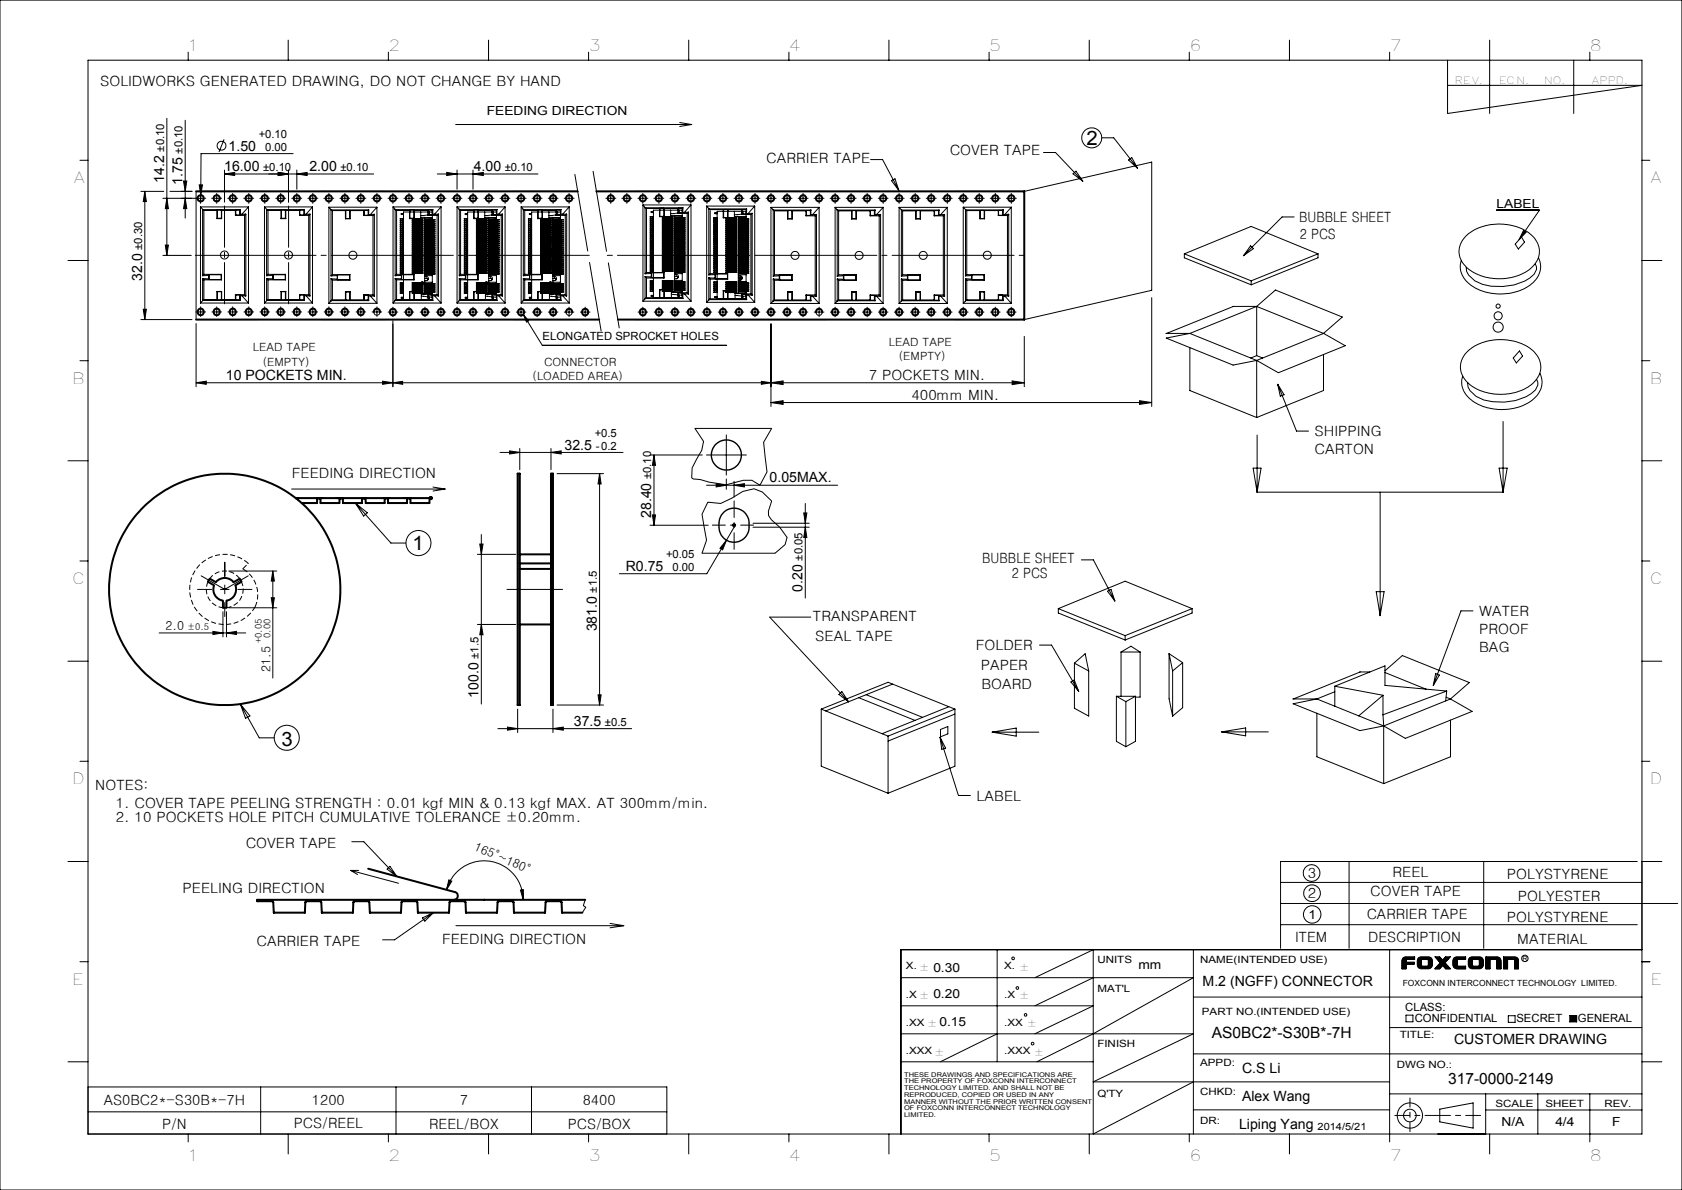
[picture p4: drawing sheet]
<svg xmlns="http://www.w3.org/2000/svg" width="420mm" height="297mm" viewBox="0 0 420 297" stroke-linecap="round" stroke-linejoin="round" font-family="sans-serif">
<defs><g id="words">
<g font-size="4.9">
<text x="271.3" y="36.2">2</text>
<text x="103" y="137.4">1</text>
<text x="70.3" y="186.2">3</text>
</g>
<g font-size="3.9">
<text x="302.6" y="259.1">AS0BC2*-S30B*-7H</text>
<text x="361.6" y="270.7">317-0000-2149</text>
</g>
<g font-size="3.8">
<text x="47" y="12.8">1</text>
<text x="97" y="12.8">2</text>
<text x="147" y="12.8">3</text>
<text x="197" y="12.8">4</text>
<text x="247" y="12.8">5</text>
<text x="297" y="12.8">6</text>
<text x="347" y="12.8">7</text>
<text x="397" y="12.8">8</text>
<text x="18" y="45.8">A</text>
<text x="411.7" y="45.8">A</text>
<text x="18" y="95.8">B</text>
<text x="412" y="95.8">B</text>
<text x="18" y="145.8">C</text>
<text x="412" y="145.8">C</text>
<text x="18" y="195.8">D</text>
<text x="412" y="195.8">D</text>
<text x="18" y="245.8">E</text>
<text x="412.1" y="245.8">E</text>
<text x="47" y="289.8">1</text>
<text x="97" y="289.8">2</text>
<text x="147" y="289.8">3</text>
<text x="197" y="289.8">4</text>
<text x="247" y="289.8">5</text>
<text x="297" y="289.8">6</text>
<text x="347" y="289.8">7</text>
<text x="397" y="289.8">8</text>
</g>
<g font-size="3.5">
<text x="25" y="21.4">SOLIDWORKS GENERATED DRAWING, DO NOT CHANGE BY HAND</text>
<text x="57.1" y="37.6">1.50</text>
<text x="191.3" y="40.6">CARRIER TAPE</text>
<text x="237.2" y="38.6">COVER TAPE</text>
<text x="41" y="45.6" transform="rotate(-90 41 45.6)">14.2</text>
<text x="45.6" y="46.1" transform="rotate(-90 45.6 46.1)">1.75</text>
<text x="56" y="42.7">16.00</text>
<text x="77.3" y="42.7">2.00</text>
<text x="118.3" y="42.7">4.00</text>
<text x="324.4" y="55.5">BUBBLE SHEET</text>
<text x="324.6" y="59.6">2 PCS</text>
<text x="35.5" y="70.1" transform="rotate(-90 35.5 70.1)">32.0</text>
<text x="56.4" y="94.8">10 POCKETS MIN.</text>
<text x="216.9" y="94.8">7 POCKETS MIN.</text>
<text x="227.6" y="99.8">400mm MIN.</text>
<text x="141" y="112.2">32.5</text>
<text x="328.3" y="108.9">SHIPPING</text>
<text x="328.3" y="113.4">CARTON</text>
<text x="72.9" y="119.3">FEEDING DIRECTION</text>
<text x="192.2" y="120.4">0.05MAX.</text>
<text x="162.6" y="129.3" transform="rotate(-90 162.6 129.3)">28.40</text>
<text x="156.3" y="142.5">R0.75</text>
<text x="245.3" y="140.5">BUBBLE SHEET</text>
<text x="200.4" y="147.7" transform="rotate(-90 200.4 147.7)">0.20</text>
<text x="252.6" y="144.2">2 PCS</text>
<text x="203" y="154.9">TRANSPARENT</text>
<text x="369.3" y="153.8">WATER</text>
<text x="149" y="157.6" transform="rotate(-90 149 157.6)">381.0</text>
<text x="203.6" y="160">SEAL TAPE</text>
<text x="369.3" y="158.3">PROOF</text>
<text x="243.7" y="162.1">FOLDER</text>
<text x="244.9" y="167.1">PAPER</text>
<text x="369.3" y="162.8">BAG</text>
<text x="245.1" y="172">BOARD</text>
<text x="119.5" y="174.1" transform="rotate(-90 119.5 174.1)">100.0</text>
<text x="143.3" y="181.1">37.5</text>
<text x="23.8" y="197.2">NOTES:</text>
<text x="28.9" y="201.6">1. COVER TAPE PEELING STRENGTH : 0.01 kgf MIN &amp; 0.13 kgf MAX. AT 300mm/min.</text>
<text x="243.8" y="199.9">LABEL</text>
<text x="28.9" y="205.1">2. 10 POCKETS HOLE PITCH CUMULATIVE TOLERANCE ±0.20mm.</text>
<text x="61.3" y="211.6">COVER TAPE</text>
<text x="326.6" y="219">3</text>
<text x="347.7" y="219">REEL</text>
<text x="376.3" y="219.4">POLYSTYRENE</text>
<text x="45.6" y="222.9">PEELING DIRECTION</text>
<text x="326.6" y="224.2">2</text>
<text x="342.2" y="223.7">COVER TAPE</text>
<text x="379" y="224.9">POLYESTER</text>
<text x="341.3" y="229.4">CARRIER TAPE</text>
<text x="376.3" y="230.1">POLYSTYRENE</text>
<text x="64.1" y="236.1">CARRIER TAPE</text>
<text x="110.4" y="235.5">FEEDING DIRECTION</text>
<text x="323.4" y="235.2">ITEM</text>
<text x="341.6" y="235.2">DESCRIPTION</text>
<text x="378.9" y="235.6">MATERIAL</text>
<text x="300.3" y="246.1">M.2 (NGFF) CONNECTOR</text>
<text x="363.1" y="260.6">CUSTOMER DRAWING</text>
<text x="310.1" y="267.7">C.S Li</text>
<text x="25.9" y="275.9">AS0BC2*-S30B*-7H</text>
<text x="77.9" y="275.9">1200</text>
<text x="114.8" y="275.9">7</text>
<text x="145.5" y="275.9">8400</text>
<text x="310.1" y="274.9">Alex Wang</text>
<text x="40.5" y="281.8">P/N</text>
<text x="73.4" y="281.5">PCS/REEL</text>
<text x="107.1" y="281.8">REEL/BOX</text>
<text x="141.8" y="281.8">PCS/BOX</text>
<text x="309.4" y="281.7">Liping Yang</text>
</g>
<g font-size="3.1">
<text x="121.6" y="28.6">FEEDING DIRECTION</text>
<text x="373.7" y="51.9">LABEL</text>
<text x="41.4" y="157.3">2.0</text>
<text x="67.5" y="167.6" transform="rotate(-90 67.5 167.6)">21.5</text>
<text x="118.3" y="212.1" transform="rotate(24 118.3 212.1)">165°~180°</text>
<text x="326.7" y="229.5">1</text>
<text x="233.1" y="242.6">0.30</text>
<text x="284.3" y="241.8">mm</text>
<text x="233.1" y="249.2">0.20</text>
<text x="234.6" y="256.1">0.15</text>
<text x="374.9" y="281.1">N/A</text>
<text x="388.4" y="281.1">4/4</text>
<text x="402.6" y="281.1">F</text>
</g>
<g font-size="2.8">
<text x="64.6" y="34.5">+0.10</text>
<text x="41" y="37.8" transform="rotate(-90 41 37.8)">±0.10</text>
<text x="45.5" y="38.3" transform="rotate(-90 45.5 38.3)">±0.10</text>
<text x="66.2" y="37.6">0.00</text>
<text x="65.7" y="42.7">±0.10</text>
<text x="85" y="42.7">±0.10</text>
<text x="126" y="42.7">±0.10</text>
<text x="35.5" y="62.4" transform="rotate(-90 35.5 62.4)">±0.30</text>
<text x="63.1" y="87.6">LEAD TAPE</text>
<text x="135.5" y="84.9">ELONGATED SPROCKET HOLES</text>
<text x="221.9" y="86.4">LEAD TAPE</text>
<text x="224.5" y="89.7">(EMPTY)</text>
<text x="65.6" y="91.2">(EMPTY)</text>
<text x="133" y="95">(LOADED AREA)</text>
<text x="135.9" y="91.2">CONNECTOR</text>
<text x="148.5" y="109.1">+0.5</text>
<text x="148.8" y="112.2">-0.2</text>
<text x="162.6" y="119.6" transform="rotate(-90 162.6 119.6)">±0.10</text>
<text x="166.3" y="139.3">+0.05</text>
<text x="167.9" y="142.5">0.00</text>
<text x="200.4" y="139.9" transform="rotate(-90 200.4 139.9)">±0.05</text>
<text x="149" y="147.9" transform="rotate(-90 149 147.9)">±1.5</text>
<text x="119.5" y="164.4" transform="rotate(-90 119.5 164.4)">±1.5</text>
<text x="151" y="181.1">±0.5</text>
<text x="350.9" y="252.3">CLASS:</text>
<text x="353.3" y="255.2">CONFIDENTIAL</text>
<text x="378.7" y="255.2">SECRET</text>
<text x="394" y="255.2">GENERAL</text>
</g>
<g font-size="2.5">
<text x="363.3" y="21">REV.</text>
<text x="374.3" y="21">ECN.</text>
<text x="385.6" y="21">NO.</text>
<text x="397.2" y="21">APPD.</text>
<text x="226.2" y="241.9">X. ±</text>
<text x="250.7" y="241.9">X. ±</text>
<text x="274" y="240.4">UNITS</text>
<text x="299.7" y="240.4">NAME(INTENDED USE)</text>
<text x="226.2" y="249.1">.X ±</text>
<text x="250.7" y="249.1">.X ±</text>
<text x="274" y="247.7">MAT'L</text>
<text x="226.2" y="256">.XX ±</text>
<text x="250.7" y="256">.XX ±</text>
<text x="300.1" y="253.4">PART NO.(INTENDED USE)</text>
<text x="226.2" y="263.1">.XXX ±</text>
<text x="250.7" y="263.1">.XXX ±</text>
<text x="274" y="261.3">FINISH</text>
<text x="349.5" y="259.2">TITLE:</text>
<text x="299.7" y="266">APPD:</text>
<text x="348.8" y="266.5">DWG NO.:</text>
<text x="274" y="273.7">Q'TY</text>
<text x="299.7" y="273.3">CHKD:</text>
<text x="299.7" y="280.6">DR:</text>
<text x="373.4" y="276.3">SCALE</text>
<text x="385.9" y="276.3">SHEET</text>
<text x="400.6" y="276.2">REV.</text>
<text x="329" y="282.1">2014/5/21</text>
</g>
<g font-size="2.3">
<text x="46.9" y="157.3">±0.5</text>
<text x="65.4" y="160.5" transform="rotate(-90 65.4 160.5)">+0.05</text>
<text x="67.5" y="159.2" transform="rotate(-90 67.5 159.2)">0.00</text>
</g>
<text font-size="2.1" x="350.3" y="246.1">FOXCONN INTERCONNECT TECHNOLOGY LIMITED.</text>
<text font-size="1.8" x="380.1" y="239.8">R</text>
<g font-size="1.6">
<text x="225.8" y="268.7">THESE DRAWINGS AND SPECIFICATIONS ARE</text>
<text x="225.8" y="270.4">THE PROPERTY OF FOXCONN INTERCONNECT</text>
<text x="225.8" y="272.1">TECHNOLOGY LIMITED. AND SHALL NOT BE</text>
<text x="225.8" y="273.8">REPRODUCED, COPIED OR USED IN ANY</text>
<text x="225.8" y="275.4">MANNER WITHOUT THE PRIOR WRITTEN CONSENT</text>
<text x="225.8" y="277.1">OF FOXCONN INTERCONNECT TECHNOLOGY</text>
<text x="225.8" y="278.8">LIMITED.</text>
</g>
</g></defs>
<g fill="none" stroke="#000" stroke-width=".25">
<path d="M0 0h420v297h-420zM22 15h388v268h-388zM47 13v2M72 10v5M97 13v2M122 10v5M147 13v2M172 10v5M197 13v2M222 10v5M247 13v2M272 10v5"/>
<path d="M297 13v2M322 10v5M347 13v2M361.5 15v13.3l48.5-7h-48.5M372 10v18.3M393 15v13.3M397 13v2M41.7 29.5v34.2M46.2 30v24.4M56 34.8l-1.3 3.2M73.2 38.3h-23l-.1 10.4M113.8 31.1h58.9"/>
<path d="M169.7 30.6l3 .5M172.7 31.1l-3 .5M217.4 39.8h3l4 7.7M260.6 38.1h3l6.8 7.1M275.1 34.4h3l6 7.6M281.8 39.9l.8-.6 1.5 2.7zM20 40h2M35.2 47.8h5.7M36.2 47.8l.3 2.5h-.7zM36.2 47.8v32M40.7 49.5h10.7M41.7 49.5l.4 2.6h-.8z"/>
<path d="M42.4 47.8h5.5M45.8 45.2h.8l-.4 2.6zM46.2 49.5l.4 2.6h-.8zM49.7 46.1h.9l-.5 2.6zM50.1 51.6h12M50.1 51.6l.5 .6v16.6M50.1 51.6v24M50.1 48.3v2.5M50.1 48.7v1.6M50.9 52.5h3.3M50.9 52.5v16M52.8 49.5h2.6"/>
<path d="M54.1 48.3v2.5M54.2 54.6h1.2M54.2 52.5v2.1M54.3 52.5h1M54.3 54.5h1M54.3 52.5h-.1M54.3 52.5v2M54.3 54.5l-.1 .1M55.3 52.5h.1M55.3 54.5l.1 .1M55.3 52.5v2M55.4 52.5h3.4"/>
<path d="M55.4 52.5v2.1M56.1 43.4l2.5-.4v.8zM56.1 42.4v8M56.1 43.4h37.2M56.9 49.5h2.5M58.1 48.3v2.5M58.8 53.8h2.3M58.8 52.5v1.3M58.9 52.5h1M58.9 53.7h1M58.9 52.5h-.1M58.9 53.7l-.1 .1"/>
<path d="M58.9 52.5v1.2M59.9 52.5v1.2M60 53.5h.4M60 53.5l-.1 .2M60 52.3h-9.4l.3 .2M60 52.3v1.2M60 52.3l-.1 .2M60.9 49.5h2.5M61.1 53.8v19.8M61.4 53.4v20.5M61.4 53.4l-1 .1M61.4 53.4l-.3 .4"/>
<path d="M62.1 51.6v24M62.1 51.6l-1.7 1.9M62.1 48.3v2.5M64.1 47.8h-15.1v32h15.1M64.9 49.5h2.4M66 51.6l.6 .6v16.6M66 51.6v24M66 51.6h12M66.1 48.3v2.5M66.9 52.5h3.3M66.9 52.5v16M68.9 49.5h2.5"/>
<path d="M69.5 43l2.5 .4-2.5 .4zM70.1 48.3v2.5M70.2 54.6h1.2M70.2 52.5v2.1M70.3 52.5h1M70.3 52.5h-.1M70.3 52.5v2M70.3 54.5l-.1 .1M70.3 54.5h1M71.3 52.5h.1M71.3 54.5l.1 .1M71.3 52.5v2"/>
<path d="M71.4 52.5h3.4M71.4 52.5v2.1M72 42.4v8M72.8 49.5h2.6M74.1 43.4l2.6-.4v.8zM74.1 42.4v4.8M74.1 48.3v2.5M74.8 53.8h2.3M74.8 52.5v1.3M74.9 52.5h1M74.9 52.5h-.1M74.9 53.7l-.1 .1"/>
<path d="M74.9 53.7h1M74.9 52.5v1.2M75.9 52.5v1.2M76 53.5h.4M76 53.5l-.1 .2M76 52.3v1.2M76 52.3h-9.4l.3 .2M76 52.3l-.1 .2M76.9 49.5h2.5M77.1 53.8v19.8M77.4 53.4v20.5M77.4 53.4l-1 .1"/>
<path d="M77.4 53.4l-.3 .4M78 51.6v24M78 51.6l-1.6 1.9M78.1 48.3v2.5M80.1 47.8h16M80.9 49.5h2.5M82.1 51.7l.6 .6v16.6M82.1 48.3v2.5M82.1 51.7v24M82.1 51.7h12M83 52.6v15.9M83 52.6h3.3"/>
<path d="M84.9 49.5h2.4M86.1 48.3v2.5M86.3 52.6v2M86.3 54.6h1.1M86.4 52.5h.9M86.4 52.5l-.1 .1M86.4 52.5v2M86.4 54.5l-.1 .1M86.4 54.5h.9M87.3 52.5l.1 .1M87.3 54.5l.1 .1M87.3 52.5v2"/>
<path d="M87.4 52.6h3.4M87.4 52.6v2M88.9 49.5h2.5M90.1 48.3v2.5M90.8 53.8h2.3M90.8 52.6v1.2M90.9 52.5h1M90.9 52.5l-.1 .1M90.9 53.7l-.1 .1M90.9 53.7h1M90.9 52.5v1.2M91.9 52.5v1.2"/>
<path d="M92 53.5h.5M92 53.5l-.1 .2M92.1 52.4l-.1 1.1M92.1 52.4h-9.4l.3 .2M92.1 52.4l-.2 .1M92.9 49.5h2.5M93.1 53.8v19.8M93.5 53.5v20.4M93.5 53.5h-1M93.5 53.5l-.4 .3M94.1 48.3v2.5M94.1 51.7v24"/>
<path d="M94.1 51.7l-1.6 1.8M96.9 49.5h2.5M98.1 48.3v2.5M98.1 51.6v24M98.1 51.6h12M98.1 51.6l.6 .6v16.6M99 52.5h3.3M99 52.5v16M100 54.6v.1M100 55.1v.1M100 55.6v.1M100 56.1v.1"/>
<path d="M100 56.5v.2M100 57.1v.1M100 57.6v.1M100 58.1v.1M100 58.6v.1M100 59.1v.1M100 59.5v.2M100.5 54.6v.1M100.5 55.1v.1M100.5 55.6v.1M100.5 56.1v.1M100.5 56.5v.2"/>
<path d="M100.5 57.1v.1M100.5 57.6v.1M100.5 58.1v.1M100.5 58.6v.1M100.5 59.1v.1M100.5 59.5v.2M100.6 53.3v.2M100.7 54.6v.1M100.7 55.1v.1M100.7 55.6v.1M100.7 56.1v.1M100.7 56.5v.2"/>
<path d="M100.7 57.1v.1M100.7 57.6v.1M100.7 58.1v.1M100.7 58.6v.1M100.7 59.1v.1M100.7 59.5v.2M100.8 53.3h-.6v.2h.6M100.8 54.6h-.9l.9 .1M100.8 55.6h-.9l.9 .1M100.8 57.1h-.9l.9 .1M100.8 56.5h-.9v.2h.9M100.8 56.1h-.9v.1h.9"/>
<path d="M100.8 59.1h-.9v.1h.9M100.8 59.5h-.9v.2h.9M100.8 58.1h-.9l.9 .1M100.8 58.6h-.9v.1h.9M100.8 57.6h-.9l.9 .1M100.8 55.1h-.9l.9 .1M100.9 49.5h2.5M102.1 48.3v2.5M102.3 52.5v2.1M102.3 52.5h1.1M102.3 54.5h1.1M102.3 52.5h.1"/>
<path d="M102.3 52.5v2M102.3 54.5v.1M102.9 54.5v.2h2.7v-.2l-3.3 .1M102.9 55.5h2.7v.2h-2.7zM102.9 55.6l2.5 .1M102.9 57.1l2.7-.1v.2h-2.7zM102.9 56.5h2.7v.2h-2.7zM102.9 56.1h2.5v.1M102.9 56h2.7v.2h-2.7zM102.9 59.1h2.5v.1h-2.5M102.9 59.5h2.7v.2h-2.7zM102.9 58.1l2.7-.1v.2z"/>
<path d="M102.9 58.6h2.5v.1M102.9 58.5h2.7v.2h-2.7zM102.9 57.6l2.7-.1v.2zM102.9 55.1l2.7-.1v.2zM102.9 59h2.7v.2h-2.7zM103.1 54.6v.1M103.1 55.1v.1M103.1 55.6v.1M103.1 56.1v.1M103.1 56.5v.2M103.1 57.1v.1M103.1 57.6v.1"/>
<path d="M103.1 58.1v.1M103.1 58.6v.1M103.1 59.1v.1M103.1 59.5v.2M103.3 54.6v.1M103.3 55.1v.1M103.3 55.6v.1M103.3 56.1v.1M103.3 56.5v.2M103.3 57.1v.1M103.3 57.6v.1M103.3 58.1v.1"/>
<path d="M103.3 58.6v.1M103.3 59.1v.1M103.3 59.5v.2M103.4 52.5h.1M103.4 52.5v2M103.4 52.5h3.5M103.4 52.5v2.1v-.1M103.6 54.6v.1M103.6 55.1v.1M103.6 55.6v.1M103.6 56.1v.1M103.6 56.5v.2"/>
<path d="M103.6 57.1v.1M103.6 57.6v.1M103.6 58.1v.1M103.6 58.6v.1M103.6 59.1v.1M103.6 59.5v.2M104 59.5h.1M104 58.7h.1M104 56.5h.1M104 56.2h.1M104 54.5v.2M104 55v.2"/>
<path d="M104 55.5v.2M104 56v.2M104 56.5v.2M104 57v.2M104 57.5v.2M104 58v.2M104 58.5v.2M104 59v.2M104 59.5v.2M104 54.5v.1M104 54.7h.1M104 55v.1"/>
<path d="M104 55.2h.1M104 55.5v.1M104 55.7h.1M104 56v.1M104 56.7h.1M104 57v.1M104 57.2h.1M104 57.5v.1M104 57.7h.1M104 58v.1M104 58.2h.1M104 58.5v.1"/>
<path d="M104 59v.1M104 59.2h.1M104 59.7h.1M104.8 49.5h2.6M105 54.6v.1M105 55.1v.1M105 55.6v.1M105 56.1v.1M105 56.5v.2M105 57.1v.1M105 57.6v.1M105 58.1v.1"/>
<path d="M105 58.6v.1M105 59.1v.1M105 59.5v.2M105 58.7h.1M105 56.5h.1M105 59.5h.1M105 56.2h.1M105 54.5v.1M105 54.7h.1M105 55v.1M105 55.2h.1M105 55.5v.1"/>
<path d="M105 55.7h.1M105 56v.1M105 56.7h.1M105 57v.1M105 57.2h.1M105 57.5v.1M105 57.7h.1M105 58v.1M105 58.2h.1M105 58.5v.1M105 59v.1M105 59.2h.1"/>
<path d="M105 59.7h.1M105.1 52.9v1.4h.9v19.1M105.2 54.6v.1M105.2 55.1v.1M105.2 55.6v.1M105.2 56.1v.1M105.2 56.5v.2M105.2 57.1v.1M105.2 57.6v.1M105.2 58.1v.1M105.2 58.6v.1M105.2 59.1v.1"/>
<path d="M105.2 59.5v.2M105.4 57.1l-2.5 .1M105.4 56.5v.2h-2.5M105.4 59.5v.2h-2.5M105.4 54.6v.1M105.4 55.1v.1M105.4 57.6v.1M105.4 58.1v.1M106 54.5h1.9M106 58.3h2.6l-2.6 .1M106 58.8h2.6v.1h-2.6M106 59.3h2.6v.1h-2.6"/>
<path d="M106 59.8h2.6l-2.6 .1M106 54.8h2.6l-2.6 .1M106 57.8h2.6l-2.6 .1M106 57.3h2.6l-2.6 .1M106 56.8h2.6v.1h-2.6M106 56.3h2.6v.1h-2.6M106 55.8h2.6v.1h-2.6M106 55.3h2.6l-2.6 .1M106 58.5h1.9M106 55.5h1.9M106 56h1.9M106 59h1.9"/>
<path d="M106 60h1.9M106 59.5h1.9M106 57.5h1.9M106 57h1.9M106 56.5h1.9M106 54.3h1.9M106.1 48.3v2.5M106.3 54.8v.1M106.3 55.3v.1M106.3 55.8v.1M106.3 56.3v.1M106.3 56.8v.1"/>
<path d="M106.3 57.3v.1M106.3 57.8v.1M106.3 58.3v.1M106.3 58.8v.1M106.3 59.3v.1M106.3 59.8v.1M106.4 54.8v.1M106.4 55.3v.1M106.4 55.8v.1M106.4 56.3v.1M106.4 56.8v.1M106.4 57.3v.1"/>
<path d="M106.4 57.8v.1M106.4 58.3v.1M106.4 58.8v.1M106.4 59.3v.1M106.4 59.8v.1M106.5 58h1.4M106.5 55h1.4M106.9 53.8h2.2M106.9 52.5v1.3M107 52.5h.9M107 52.5h-.1M107 53.7l-.1 .1"/>
<path d="M107 52.5v1.2M107.2 53.6h.7M107.2 53.6l-2.1 .2M107.2 52.9v.7M107.4 54.8v.1M107.4 55.3v.1M107.4 55.8v.1M107.4 56.3v.1M107.4 56.8v.1M107.4 57.3v.1M107.4 57.8v.1M107.4 58.3v.1"/>
<path d="M107.4 58.8v.1M107.4 59.3v.1M107.4 59.8v.1M107.7 58.4l.2 .1M107.7 55.4l.2 .1M107.7 55.9l.2 .1M107.7 58.9l.2 .1M107.7 59.9l.2 .1M107.7 59.4l.2 .1M107.7 57.4l.2 .1M107.7 56.9l.2 .1M107.7 56.4l.2 .1"/>
<path d="M107.7 54.8h.1M107.7 54.9v.1M107.7 57.3h.1M107.7 57.8h.1M107.7 57.9v.1M107.7 58.3h.1M107.8 54.8h.1M107.8 54.9v.1M107.8 55.3h.1M107.8 55.4v.1M107.8 55.8h.1M107.8 55.9v.1"/>
<path d="M107.8 56.3h.1M107.8 56.4v.1M107.8 56.8h.1M107.8 56.9v.1M107.8 57.3h.1M107.8 57.4v.1M107.8 57.8h.1M107.8 57.9v.1M107.8 58.3h.1M107.8 58.4v.1M107.8 58.8h.1M107.8 58.9v.1"/>
<path d="M107.8 59.3h.1M107.8 59.4v.1M107.8 59.8h.1M107.8 59.9v.1M107.9 56.8h-.2M107.9 59.3h-.2M107.9 59.8h-.2M107.9 58.8h-.2M107.9 56.3h-.2M107.9 55.8h-.2M107.9 55.3h-.2M107.9 55v.2"/>
<path d="M107.9 58h.1M107.9 57.5h.1M107.9 55.7h.1M107.9 56h.1M107.9 59.7h.1M107.9 56.7h.1M107.9 57h.1M107.9 58.7h.1M107.9 59h.1M107.9 58.5h.1M107.9 55.5h.1M107.9 57.2h.1"/>
<path d="M107.9 56.2h.1M107.9 56.5h.1M107.9 59.2h.1M107.9 59.5h.1M107.9 52.9h-7.1v21.9h7.1M107.9 56.7l-1.9 .1M107.9 59.2l-1.9 .1M107.9 59.7l-1.9 .1M107.9 58.7l-1.9 .1M107.9 56.2l-1.9 .1M107.9 55.7l-1.9 .1M107.9 55.2l-1.9 .1"/>
<path d="M107.9 52.5v2.3M107.9 55.5v.2M107.9 56v.2M107.9 56.5v.2M107.9 57v.2M107.9 57.5v.3M107.9 58v.3M107.9 58.5v.2M107.9 59v.2M107.9 59.5v.2M107.9 58.2l-1.4 .1M107.9 57.7l-1.4 .1"/>
<path d="M107.9 57.2l-1.4 .1M107.9 54.7l-1.4 .1M107.9 55.2v.1M107.9 57.2v.1M108.1 53.5h.4M108.1 53.5l-.2 .2h-.9M108.1 52.3h-9.4l.3 .2M108.1 52.3v1.2M108.1 52.3l-.2 .2M108.1 54.8v.1M108.1 55.3v.1M108.1 55.8v.1"/>
<path d="M108.1 56.3v.1M108.1 56.8v.1M108.1 57.3v.1M108.1 57.8v.1M108.1 58.3v.1M108.1 58.8v.1M108.1 59.3v.1M108.1 59.8v.1M108.9 49.5h2.5M109.1 53.8v19.8M109.2 43.4h25.1M109.5 53.4v20.5"/>
<path d="M109.5 53.4l-1 .1M109.5 53.4l-.4 .4M110.1 48.3v2.5M110.1 51.6v24M110.1 51.6l-1.6 1.9M111.5 43l2.6 .4-2.6 .4zM112.9 49.5h2.5M114.1 42.4v4.8M114.1 48.3v2.5M114.1 51.6v24M114.1 51.6h12M114.1 51.6l.6 .6v16.6"/>
<path d="M115 52.5h3.3M115 52.5v16M116 54.6v.1M116 55.1v.1M116 55.6v.1M116 56.1v.1M116 56.5v.2M116 57.1v.1M116 57.6v.1M116 58.1v.1M116 58.6v.1M116 59.1v.1"/>
<path d="M116 59.5v.2M116.5 54.6v.1M116.5 55.1v.1M116.5 55.6v.1M116.5 56.1v.1M116.5 56.5v.2M116.5 57.1v.1M116.5 57.6v.1M116.5 58.1v.1M116.5 58.6v.1M116.5 59.1v.1M116.5 59.5v.2"/>
<path d="M116.7 53.3v.2M116.7 54.6v.1M116.7 55.1v.1M116.7 55.6v.1M116.7 56.1v.1M116.7 56.5v.2M116.7 57.1v.1M116.7 57.6v.1M116.7 58.1v.1M116.7 58.6v.1M116.7 59.1v.1M116.7 59.5v.2"/>
<path d="M116.8 53.3h-.6v.2h.6M116.8 54.6h-.9l.9 .1M116.8 55.6h-.9l.9 .1M116.8 57.1h-.9l.9 .1M116.8 56.5h-.9v.2h.9M116.8 56.1h-.9v.1h.9M116.8 59.1h-.9v.1h.9M116.8 59.5h-.9v.2h.9M116.8 58.1h-.9l.9 .1M116.8 58.6h-.9v.1h.9M116.8 57.6h-.9l.9 .1M116.8 55.1h-.9l.9 .1"/>
<path d="M116.9 49.5h2.4M118.1 43.4l2.6-.4v.8zM118.1 42.4v4.8M118.1 48.3v2.5M118.3 52.5v2.1M118.4 52.5h.9M118.4 54.5h.9M118.4 52.5h-.1M118.4 52.5v2M118.4 54.5l-.1 .1M119 54.5v.2h2.6v-.2l-3.3 .1M119 55.6l2.5 .1"/>
<path d="M119 56.1h2.5v.1M119 58.6h2.5v.1M119 59.1h2.5v.1h-2.5M119 55.5h2.6v.2h-2.6zM119 57.1l2.6-.1v.2h-2.6zM119 56.5h2.6v.2h-2.6zM119 56h2.6v.2h-2.6zM119 59.5h2.6v.2h-2.6zM119 58.1l2.6-.1v.2zM119 58.5h2.6v.2h-2.6zM119 57.6l2.6-.1v.2zM119 55.1l2.6-.1v.2z"/>
<path d="M119 59h2.6v.2h-2.6zM119.1 54.6v.1M119.1 55.1v.1M119.1 55.6v.1M119.1 56.1v.1M119.1 56.5v.2M119.1 57.1v.1M119.1 57.6v.1M119.1 58.1v.1M119.1 58.6v.1M119.1 59.1v.1M119.1 59.5v.2"/>
<path d="M119.3 54.6v.1M119.3 55.1v.1M119.3 55.6v.1M119.3 56.1v.1M119.3 56.5v.2M119.3 57.1v.1M119.3 57.6v.1M119.3 58.1v.1M119.3 58.6v.1M119.3 59.1v.1M119.3 59.5v.2M119.3 52.5h.2"/>
<path d="M119.3 52.5v2M119.5 52.5h3.4M119.5 52.5v2.1l-.2-.1M119.7 54.6v.1M119.7 55.1v.1M119.7 55.6v.1M119.7 56.1v.1M119.7 56.5v.2M119.7 57.1v.1M119.7 57.6v.1M119.7 58.1v.1M119.7 58.6v.1"/>
<path d="M119.7 59.1v.1M119.7 59.5v.2M120 59.5h.1M120 58.7h.1M120 56.5h.1M120 56.2h.1M120 54.5v.2M120 55v.2M120 55.5v.2M120 56v.2M120 56.5v.2M120 57v.2"/>
<path d="M120 57.5v.2M120 58v.2M120 58.5v.2M120 59v.2M120 59.5v.2M120.1 56.2h.1M120.1 56.5h.1M120.1 58.7h.1M120.1 59.5h.1M120.1 54.5v.1M120.1 54.7h.1M120.1 55v.1"/>
<path d="M120.1 55.2h.1M120.1 55.5v.1M120.1 55.7h.1M120.1 56v.1M120.1 56.7h.1M120.1 57v.1M120.1 57.2h.1M120.1 57.5v.1M120.1 57.7h.1M120.1 58v.1M120.1 58.2h.1M120.1 58.5v.1"/>
<path d="M120.1 59v.1M120.1 59.2h.1M120.1 59.7h.1M120.9 49.5h2.5M121 58.7h.1M121 56.5h.1M121 59.5h.1M121 56.2h.1M121 54.5v.2M121 55v.2M121 55.5v.2M121 56v.2"/>
<path d="M121 56.5v.2M121 57v.2M121 57.5v.2M121 58v.2M121 58.5v.2M121 59v.2M121 59.5v.2M121 52.9v1.4h1v19.1M121.2 54.6v.1M121.2 55.1v.1M121.2 55.6v.1M121.2 56.1v.1"/>
<path d="M121.2 56.5v.2M121.2 57.1v.1M121.2 57.6v.1M121.2 58.1v.1M121.2 58.6v.1M121.2 59.1v.1M121.2 59.5v.2M121.5 54.6v.1M121.5 55.1v.1M121.5 56.5v.2h-2.5M121.5 57.1l-2.5 .1M121.5 57.6v.1"/>
<path d="M121.5 58.1v.1M121.5 59.5v.2h-2.5M122 54.5h2M122 54.8h2.6l-2.6 .1M122 55.3h2.6l-2.6 .1M122 55.8h2.6v.1h-2.6M122 56.3h2.6v.1h-2.6M122 56.8h2.6v.1h-2.6M122 57.3h2.6l-2.6 .1M122 57.8h2.6l-2.6 .1M122 58.3h2.6l-2.6 .1M122 58.8h2.6v.1h-2.6"/>
<path d="M122 59.3h2.6v.1h-2.6M122 59.8h2.6l-2.6 .1M122 58.5h2M122 55.5h2M122 56h2M122 59h2M122 60h2M122 59.5h2M122 57.5h2M122 57h2M122 56.5h2M122 54.3h2"/>
<path d="M122.1 48.3v2.5M122.1 54.8v.1M122.1 55.3v.1M122.1 55.8v.1M122.1 56.3v.1M122.1 56.8v.1M122.1 57.3v.1M122.1 57.8v.1M122.1 58.3v.1M122.1 58.8v.1M122.1 59.3v.1M122.1 59.8v.1"/>
<path d="M122.3 54.8v.1M122.3 55.3v.1M122.3 55.8v.1M122.3 56.3v.1M122.3 56.8v.1M122.3 57.3v.1M122.3 57.8v.1M122.3 58.3v.1M122.3 58.8v.1M122.3 59.3v.1M122.3 59.8v.1M122.4 55.3v.1"/>
<path d="M122.4 55.8v.1M122.4 56.3v.1M122.4 56.8v.1M122.4 58.8v.1M122.4 59.3v.1M122.4 59.8v.1M122.9 53.8h2.3M122.9 52.5v1.3M122.9 52.5h1.1M122.9 52.5h.1M122.9 53.7v.1M122.9 52.5v1.2"/>
<path d="M123.2 53.6h.8M123.2 53.6l-2.2 .2M123.2 52.9v.7M123.4 54.8v.1M123.4 55.3v.1M123.4 55.8v.1M123.4 56.3v.1M123.4 56.8v.1M123.4 57.3v.1M123.4 57.8v.1M123.4 58.3v.1M123.4 58.8v.1"/>
<path d="M123.4 59.3v.1M123.4 59.8v.1M123.7 57.4l.3 .1-.1 .3M123.7 58.4l.3 .1M123.7 55.4l.3 .1M123.7 55.9l.3 .1M123.7 58.9l.3 .1M123.7 59.9l.3 .1M123.7 59.4l.3 .1M123.7 56.9l.3 .1M123.7 56.4l.3 .1M123.7 54.8h.1"/>
<path d="M123.7 54.9v.1M123.7 57.3h.1M123.7 57.8h.1M123.7 57.9v.1M123.7 58.3h.1M123.8 54.8h.1M123.8 54.9v.1M123.8 55.3h.1M123.8 55.4v.1M123.8 55.8h.1M123.8 55.9v.1M123.8 56.3h.1"/>
<path d="M123.8 56.4v.1M123.8 56.8h.1M123.8 56.9v.1M123.8 57.3h.1M123.8 57.4v.1M123.8 57.8h.1M123.8 57.9v.1M123.8 58.3h.1M123.8 58.4v.1M123.8 58.8h.1M123.8 58.9v.1M123.8 59.3h.1"/>
<path d="M123.8 59.4v.1M123.8 59.8h.1M123.8 59.9v.1M123.9 55l.1 .2-.3 .1M123.9 58h.1M124 55.7h.1M124 56h.1M124 59.7h.1M124 56.7h.1M124 57h.1M124 58.7h.1M124 59h.1"/>
<path d="M124 58h.1M124 58.5h.1M124 55.5h.1M124 57.2h.1M124 56.2h.1M124 56.5h.1M124 59.2h.1M124 59.5h.1M124 52.9h-7.2v21.9h7.2M124 52.5l-.1 2.3M124 55.5v.2M124 56v.2"/>
<path d="M124 56.5v.2M124 57v.2M124 58l-.1 .3M124 58.5v.2M124 59v.2M124 59.5v.2M124 54.7l-1.6 .1 1.6 .2M124 57.2l-1.6 .2M124 57.7l-1.6 .1 1.6 .2M124 58.2l-1.6 .2M124 56.7l-2 .1M124 56.7l-.3 .1"/>
<path d="M124 59.2l-2 .1M124 59.2l-.3 .1M124 59.7l-2 .1M124 59.7l-.3 .1M124 58.7l-2 .1M124 58.7l-.3 .1M124 56.2l-2 .1M124 56.2l-.3 .1M124 55.7l-2 .1M124 55.7l-.3 .1M124 55.2l-2 .1M124 57.2l-.1 .1"/>
<path d="M124.1 53.5h.4M124.1 53.5l-.1 .2h-1.1M124.1 52.3h-9.4l.3 .2M124.1 52.3v1.2M124.1 52.3l-.1 .2M124.1 54.8v.1M124.1 55.3v.1M124.1 55.8v.1M124.1 56.3v.1M124.1 56.8v.1M124.1 57.3v.1M124.1 57.8v.1"/>
<path d="M124.1 58.3v.1M124.1 58.8v.1M124.1 59.3v.1M124.1 59.8v.1M124.8 49.5h2.6M125.2 53.8v19.8M125.5 53.4v20.5M125.5 53.4l-1 .1M125.5 53.4l-.3 .4M126.1 48.3v2.5M126.1 51.6v24M126.1 51.6l-1.6 1.9"/>
<path d="M128.1 47.8h16M128.9 49.5h2.5M130.1 48.3v2.5M130.1 51.6h12M130.1 51.6l.6 .6v16.6M130.1 51.6v24M131 52.5h3.3M131 52.5v16M132.5 54.6v.1M132.5 55.1v.1M132.5 55.6v.1M132.5 56.1v.1"/>
<path d="M132.5 56.5v.2M132.5 57.1v.1M132.5 57.6v.1M132.5 58.1v.1M132.5 58.6v.1M132.5 59.1v.1M132.5 59.5v.2M132.6 53.3v.2M132.7 54.6v.1M132.7 55.1v.1M132.7 55.6v.1M132.7 56.1v.1"/>
<path d="M132.7 56.5v.2M132.7 57.1v.1M132.7 57.6v.1M132.7 58.1v.1M132.7 58.6v.1M132.7 59.1v.1M132.7 59.5v.2M132.8 53.3h-.6v.2h.6M132.8 54.6h-.9l.9 .1M132.8 55.1h-.9l.9 .1M132.8 55.6h-.9l.9 .1M132.8 56.1h-.9v.1h.9"/>
<path d="M132.8 56.5h-.9v.2h.9M132.8 57.1h-.9l.9 .1M132.8 57.6h-.9l.9 .1M132.8 58.1h-.9l.9 .1M132.8 58.6h-.9v.1h.9M132.8 59.1h-.9v.1h.9M132.8 59.5h-.9v.2h.9M132.9 49.5h2.5M134.1 48.3v2.5M134.3 52.5v2.1M134.4 52.5h1M134.4 54.5h1"/>
<path d="M134.4 52.5h-.1M134.4 52.5v2M134.4 54.5l-.1 .1M135 54.5v.2h2.7v-.2l-3.4 .1M135 55.6l2.4 .1M135 56.1h2.4v.1M135 58.6h2.4v.1M135 59.1h2.4v.1h-2.4M135 55.5h2.7v.2h-2.7zM135 57.1l2.7-.1v.2h-2.7zM135 56.5h2.7v.2h-2.7zM135 56h2.7v.2h-2.7z"/>
<path d="M135 59.5h2.7v.2h-2.7zM135 58.1l2.7-.1v.2zM135 58.5h2.7v.2h-2.7zM135 57.6l2.7-.1v.2zM135 55.1l2.7-.1v.2zM135 59h2.7v.2h-2.7zM135.1 54.6v.1M135.1 55.1v.1M135.1 55.6v.1M135.1 56.1v.1M135.1 56.5v.2M135.1 57.1v.1"/>
<path d="M135.1 57.6v.1M135.1 58.1v.1M135.1 58.6v.1M135.1 59.1v.1M135.1 59.5v.2M135.3 54.6v.1M135.3 55.1v.1M135.3 55.6v.1M135.3 56.1v.1M135.3 56.5v.2M135.3 57.1v.1M135.3 57.6v.1"/>
<path d="M135.3 58.1v.1M135.3 58.6v.1M135.3 59.1v.1M135.3 59.5v.2M135.4 52.5h.1M135.4 52.5v2M135.4 52.5h3.5M135.4 52.5v2.1v-.1M135.6 54.6v.1M135.6 55.1v.1M135.6 55.6v.1M135.6 56.1v.1"/>
<path d="M135.6 56.5v.2M135.6 57.1v.1M135.6 57.6v.1M135.6 58.1v.1M135.6 58.6v.1M135.6 59.1v.1M135.6 59.5v.2M136 59.5h.1M136 58.7h.1M136 56.5h.1M136 56.2h.1M136 54.5v.2"/>
<path d="M136 55v.2M136 55.5v.2M136 56v.2M136 56.5v.2M136 57v.2M136 57.5v.2M136 58v.2M136 58.5v.2M136 59v.2M136 59.5v.2M136 54.5v.1M136 54.7h.1"/>
<path d="M136 55v.1M136 55.2h.1M136 55.5v.1M136 55.7h.1M136 56v.1M136 56.7h.1M136 57v.1M136 57.2h.1M136 57.5v.1M136 57.7h.1M136 58v.1M136 58.2h.1"/>
<path d="M136 58.5v.1M136 59v.1M136 59.2h.1M136 59.7h.1M136.9 49.5h2.4M136.9 56.5l.1 .2M136.9 59.5l.1 .2M137 58.7h.1M137 56.5h.1M137 59.5h.1M137 56.2h.1M137 54.5v.2"/>
<path d="M137 55v.2M137 55.5v.2M137 56l-.1 .2M137 57v.2M137 57.5v.2M137 58v.2M137 58.5l-.1 .2M137 59v.2M137.1 52.9v1.4h.9v19.1M137.2 54.6v.1M137.2 55.1v.1M137.2 55.6v.1"/>
<path d="M137.2 56.1v.1M137.2 56.5v.2M137.2 57.1v.1M137.2 57.6v.1M137.2 58.1v.1M137.2 58.6v.1M137.2 59.1v.1M137.2 59.5v.2M137.4 54.6v.1M137.4 55.1v.1M137.4 56.5v.2h-2.4M137.4 57.1l-2.4 .1"/>
<path d="M137.4 57.6v.1M137.4 58.1v.1M137.4 59.5v.2h-2.4M138 54.5h1.9M138 54.8h2.7l-2.7 .1M138 55.3h2.7l-2.7 .1M138 55.8h2.7v.1h-2.7M138 56.3h2.7v.1h-2.7M138 56.8h2.7v.1h-2.7M138 57.3h2.7l-2.7 .1M138 57.8h2.7l-2.7 .1M138 58.3h2.7l-2.7 .1"/>
<path d="M138 58.8h2.7v.1h-2.7M138 59.3h2.7v.1h-2.7M138 59.8h2.7l-2.7 .1M138 58.5h1.9M138 55.5h1.9M138 56h1.9M138 59h1.9M138 60h1.9M138 59.5h1.9M138 57.5h1.9M138 57h1.9M138 56.5h1.9"/>
<path d="M138 54.3h1.9M138.1 54.8v.1M138.1 55.3v.1M138.1 55.8v.1M138.1 56.3v.1M138.1 56.8v.1M138.1 57.3v.1M138.1 57.8v.1M138.1 58.3v.1M138.1 58.8v.1M138.1 59.3v.1M138.1 59.8v.1"/>
<path d="M138.1 48.3v2.5M138.3 54.8v.1M138.3 55.3v.1M138.3 55.8v.1M138.3 56.3v.1M138.3 56.8v.1M138.3 57.3v.1M138.3 57.8v.1M138.3 58.3v.1M138.3 58.8v.1M138.3 59.3v.1M138.3 59.8v.1"/>
<path d="M138.4 55.3v.1M138.4 55.8v.1M138.4 56.3v.1M138.4 56.8v.1M138.4 58.8v.1M138.4 59.3v.1M138.4 59.8v.1M138.9 53.8h2.2M138.9 52.5v1.3M139 52.5h.9M139 52.5h-.1M139 53.7l-.1 .1"/>
<path d="M139 52.5v1.2M139.2 53.6h.7M139.2 53.6l-2.1 .2M139.2 52.9v.7M139.4 54.8v.1M139.4 55.3v.1M139.4 55.8v.1M139.4 56.3v.1M139.4 56.8v.1M139.4 57.3v.1M139.4 57.8v.1M139.4 58.3v.1"/>
<path d="M139.4 58.8v.1M139.4 59.3v.1M139.4 59.8v.1M139.7 57.4l.2 .1v.3M139.7 56.9l.2 .1M139.7 58.4l.2 .1M139.7 55.4l.2 .1M139.7 55.9l.2 .1M139.7 58.9l.2 .1M139.7 59.9l.2 .1M139.7 59.4l.2 .1M139.7 56.4l.2 .1"/>
<path d="M139.7 54.8h.1M139.7 54.9v.1M139.7 57.3h.1M139.7 57.8h.1M139.7 57.9v.1M139.7 58.3h.1M139.8 54.8h.1M139.8 54.9v.1M139.8 55.3h.1M139.8 55.4v.1M139.8 55.8h.1M139.8 55.9v.1"/>
<path d="M139.8 56.3h.1M139.8 56.4v.1M139.8 56.8h.1M139.8 56.9v.1M139.8 57.3h.1M139.8 57.4v.1M139.8 57.8h.1M139.8 57.9v.1M139.8 58.3h.1M139.8 58.4v.1M139.8 58.8h.1M139.8 58.9v.1"/>
<path d="M139.8 59.3h.1M139.8 59.4v.1M139.8 59.8h.1M139.8 59.9v.1M139.9 55v.2l-.2 .1M139.9 58h.1M139.9 55.7h.1M139.9 56h.1M139.9 59.7h.1M139.9 56.7h.1M139.9 57h.1M139.9 58.7h.1"/>
<path d="M139.9 59h.1M139.9 58.5h.1M139.9 55.5h.1M139.9 57.2h.1M139.9 56.2h.1M139.9 56.5h.1M139.9 59.2h.1M139.9 59.5h.1M139.9 52.9h-7.1v21.9h7.1M139.9 52.5v2.3M139.9 55.5v.2M139.9 56v.2"/>
<path d="M139.9 56.5v.2M139.9 57v.2M139.9 58v.3M139.9 58.5v.2M139.9 59v.2M139.9 59.5v.2M139.9 54.7l-1.5 .1 1.5 .2M139.9 57.2l-1.5 .2M139.9 57.7l-1.5 .1 1.5 .2M139.9 58.2l-1.5 .2M139.9 56.7l-1.9 .1M139.9 56.7l-.2 .1"/>
<path d="M139.9 59.2l-1.9 .1M139.9 59.2l-.2 .1M139.9 59.7l-1.9 .1M139.9 59.7l-.2 .1M139.9 58.7l-1.9 .1M139.9 58.7l-.2 .1M139.9 56.2l-1.9 .1M139.9 56.2l-.2 .1M139.9 55.7l-1.9 .1M139.9 55.7l-.2 .1M139.9 55.2l-1.9 .1M139.9 57.2v.1"/>
<path d="M140.1 53.5h.4M140.1 53.5l-.2 .2h-.9M140.1 52.3h-9.4l.3 .2M140.1 52.3v1.2M140.1 52.3l-.2 .2M140.1 54.8v.1M140.1 55.3v.1M140.1 55.8v.1M140.1 56.3v.1M140.1 56.8v.1M140.1 57.3v.1M140.1 57.8v.1"/>
<path d="M140.1 58.3v.1M140.1 58.8v.1M140.1 59.3v.1M140.1 59.8v.1M140.9 49.5h2.5M141.1 53.8v19.8M141.5 53.4v20.5M141.5 53.4l-1 .1M141.5 53.4l-.4 .4M142.1 48.3v2.5M142.1 51.6v24M142.1 51.6l-1.6 1.9"/>
<path d="M143.5 43.5l3.3 19.1M148.1 42.8l3.3 19.9M151.3 49.5h2.5M152.5 48.3v2.5M155.3 49.5h2.5M156.5 48.3v2.5M158.5 47.8h48M159.3 49.5h2.5M160.5 48.3v2.5M160.5 51.1l.6 .7v16.5M160.5 51.1v24.1M160.5 51.1h12"/>
<path d="M161.4 52v16M161.4 52h3.3M162.4 54.1v.1M162.4 54.6v.1M162.4 55.1v.1M162.4 55.6v.1M162.4 56.1v.1M162.4 56.6v.1M162.4 57.1v.1M162.4 57.6v.1M162.4 58.1v.1M162.4 58.6v.1"/>
<path d="M162.4 59.1v.1M162.4 59.6v.1M162.9 54.1v.1M162.9 54.6v.1M162.9 55.1v.1M162.9 55.6v.1M162.9 56.1v.1M162.9 56.6v.1M162.9 57.1v.1M162.9 57.6v.1M162.9 58.1v.1M162.9 58.6v.1"/>
<path d="M162.9 59.1v.1M162.9 59.6v.1M163.1 52.8v.3M163.1 54.1v.1M163.1 54.6v.1M163.1 55.1v.1M163.1 55.6v.1M163.1 56.1v.1M163.1 56.6v.1M163.1 57.1v.1M163.1 57.6v.1M163.1 58.1v.1"/>
<path d="M163.1 58.6v.1M163.1 59.1v.1M163.1 59.6v.1M163.2 54.6h-.9v.1h.9M163.2 55.6h-.9l.9 .1M163.2 57.1h-.9v.1h.9M163.2 56.6h-.9l.9 .1M163.2 56.1h-.9l.9 .1M163.2 59.1h-.9l.9 .1M163.2 59.6h-.9l.9 .1M163.2 58.1h-.9v.1h.9M163.2 58.6h-.9l.9 .1"/>
<path d="M163.2 57.6h-.9v.1h.9M163.2 55.1h-.9v.1h.9M163.2 52.8h-.6v.3h.6M163.2 54.1h-.9l.9 .1M163.3 49.5h2.5M164.5 48.3v2.5M164.7 52v2.1M164.8 52h1M164.8 52h-.1M164.8 52v2M164.8 54l-.1 .1M164.8 54h1"/>
<path d="M165.4 54.6l2.7-.1v.2h-2.7zM165.4 55.6h2.5l-2.5 .1M165.4 55.6h2.7v.1h-2.7zM165.4 57.1l2.7-.1v.2h-2.7zM165.4 56.6l2.7-.1v.2h-2.7zM165.4 56.1h2.7v.1h-2.7zM165.4 59.1h2.7v.1h-2.7zM165.4 59.1h2.5l-2.5 .1M165.4 59.6l2.7-.1v.2h-2.7zM165.4 58.1h2.7v.1h-2.7zM165.4 58.6h2.7v.1h-2.7zM165.4 58.6h2.5l-2.5 .1"/>
<path d="M165.4 57.6l2.7-.1v.2h-2.7zM165.4 55.1h2.7v.1h-2.7zM165.4 54v.2h2.7v-.2l-3.4 .1M165.5 54.1v.1M165.5 54.6v.1M165.5 55.1v.1M165.5 55.6v.1M165.5 56.1v.1M165.5 56.6v.1M165.5 57.1v.1M165.5 57.6v.1M165.5 58.1v.1"/>
<path d="M165.5 58.6v.1M165.5 59.1v.1M165.5 59.6v.1M165.7 54.1v.1M165.7 54.6v.1M165.7 55.1v.1M165.7 55.6v.1M165.7 56.1v.1M165.7 56.6v.1M165.7 57.1v.1M165.7 57.6v.1M165.7 58.1v.1"/>
<path d="M165.7 58.6v.1M165.7 59.1v.1M165.7 59.6v.1M165.8 52h.1M165.8 52v2M165.9 52h3.4M165.9 52v2.1l-.1-.1M166.1 54.1v.1M166.1 54.6v.1M166.1 55.1v.1M166.1 55.6v.1M166.1 56.1v.1"/>
<path d="M166.1 56.6v.1M166.1 57.1v.1M166.1 57.6v.1M166.1 58.1v.1M166.1 58.6v.1M166.1 59.1v.1M166.1 59.6v.1M166.4 54.1v.1M166.4 54.6v.1M166.4 55.1v.1M166.4 55.6v.1M166.4 56.1v.1"/>
<path d="M166.4 56.6v.1M166.4 57.1v.1M166.4 57.6v.1M166.4 58.1v.1M166.4 58.6v.1M166.4 59.1v.1M166.4 59.6v.1M166.4 58.1h.1M166.4 57.2h.1M166.4 55.1h.1M166.4 54v.1M166.4 54.2h.1"/>
<path d="M166.4 54.5v.1M166.4 54.7h.1M166.4 55.2h.1M166.4 55.6h.1M166.4 55.7h.1M166.4 56.1h.1M166.4 56.2h.1M166.4 56.5v.1M166.4 56.7h.1M166.4 57v.1M166.4 57.5v.1M166.4 57.7h.1"/>
<path d="M166.4 58.2h.1M166.4 58.6h.1M166.4 58.7h.1M166.4 59.1h.1M166.4 59.2h.1M166.4 59.5v.1M166.4 59.7h.1M167.3 49.5h2.5M167.4 55.1v.1M167.4 58.1v.1M167.4 57.2h.1M167.4 58.1h.1"/>
<path d="M167.4 55.1h.1M167.4 54v.2M167.4 54.5v.2M167.4 55.6v.1M167.4 56.1v.1M167.4 56.5v.2M167.4 57v.2M167.4 57.5v.2M167.4 58.6v.1M167.4 59.1v.1M167.4 59.5v.2M167.5 52.5v1.3h1v19.2"/>
<path d="M167.6 54.1v.1M167.6 54.6v.1M167.6 55.1v.1M167.6 55.6v.1M167.6 56.1v.1M167.6 56.6v.1M167.6 57.1v.1M167.6 57.6v.1M167.6 58.1v.1M167.6 58.6v.1M167.6 59.1v.1M167.6 59.6v.1"/>
<path d="M167.9 56.6l-2.5 .1M167.9 56.1l-2.5 .1M167.9 59.6l-2.5 .1M167.9 58.1v.1h-2.5M167.9 57.6v.1h-2.5M167.9 55.1v.1h-2.5M167.9 54.6v.1h-2.5M167.9 54.1l-2.5 .1M167.9 57.1v.1M168.5 53.8h1.9M168.5 54.3h2.6v.2h-2.6M168.5 58.3h2.6l-2.6 .2"/>
<path d="M168.5 58.8h2.6l-2.6 .1M168.5 59.3h2.6l-2.6 .1M168.5 59.8h2.6l-2.6 .1M168.5 54.8h2.6v.2h-2.6M168.5 57.8h2.6v.2h-2.6M168.5 57.3h2.6v.2h-2.6M168.5 56.8h2.6l-2.6 .1M168.5 56.3h2.6l-2.6 .1M168.5 55.8h2.6l-2.6 .1M168.5 55.3h2.6l-2.6 .2M168.5 58.5l1.9 .1M168.5 55.5h1.9"/>
<path d="M168.5 56l1.9 .1M168.5 59l1.9 .1M168.5 59.5h1.9M168.5 57h1.9M168.5 56.5h1.9M168.5 54h1.9M168.5 58h1.9M168.5 55h1.9M168.5 54.5h1.9M168.5 54.3v.2M168.5 54.8v.2M168.5 55.3v.2"/>
<path d="M168.5 55.8v.1M168.5 56.3v.1M168.5 56.8v.1M168.5 57.3v.2M168.5 57.8v.2M168.5 58.3v.2M168.5 58.8v.1M168.5 59.3v.1M168.5 59.8v.1M168.5 48.3v2.5M168.7 54.3v.2M168.7 54.8v.2"/>
<path d="M168.7 55.3v.2M168.7 55.8v.1M168.7 56.3v.1M168.7 56.8v.1M168.7 57.3v.2M168.7 57.8v.2M168.7 58.3v.2M168.7 58.8v.1M168.7 59.3v.1M168.7 59.8v.1M168.8 55.3v.2M168.8 55.8v.1"/>
<path d="M168.8 58.3v.2M168.8 58.8v.1M169.3 53.3h2.3M169.3 52v1.3M169.4 52h1M169.4 52h-.1M169.4 53.2l-.1 .1M169.4 52v1.2M169.7 53.1l-2.2 .2M169.7 52.5v.6M169.7 53.1h.7M169.8 54.3v.2"/>
<path d="M169.8 54.8v.2M169.8 55.3v.2M169.8 55.8v.1M169.8 56.3v.1M169.8 56.8v.1M169.8 57.3v.2M169.8 57.8v.2M169.8 58.3v.2M169.8 58.8v.1M169.8 59.3v.1M169.8 59.8v.1M170.1 58.5h.3v.2"/>
<path d="M170.1 55.5h.3M170.1 55.9l.3 .1v.3M170.1 58.9l.3 .1v.3M170.1 59.9l.3 .1M170.1 59.4l.3 .1M170.1 56.9l.3 .1M170.1 56.4l.3 .1M170.1 58h.3M170.1 55h.3M170.1 54.5h.3M170.1 54.3h.1M170.1 54.8h.1"/>
<path d="M170.1 56.3h.1M170.1 56.8h.1M170.1 57.3h.1M170.1 57.5h.1M170.1 57.8h.1M170.1 59.3h.1M170.1 59.8h.1M170.2 54.3h.1M170.2 54.5h.1M170.2 54.8h.1M170.2 55h.1M170.2 55.3h.1"/>
<path d="M170.2 55.5h.1M170.2 55.8h.1M170.2 55.9v.1M170.2 56.3h.1M170.2 56.4v.1M170.2 56.8h.1M170.2 56.9v.1M170.2 57.3h.1M170.2 57.5h.1M170.2 57.8h.1M170.2 58h.1M170.2 58.3h.1"/>
<path d="M170.2 58.5h.1M170.2 58.8h.1M170.2 58.9v.1M170.2 59.3h.1M170.2 59.4v.1M170.2 59.8h.1M170.2 59.9v.1M170.3 57.5h.1M170.4 55.2h.1M170.4 55.5h.1M170.4 59.5h.1M170.4 56.5h.1"/>
<path d="M170.4 58.2h.1M170.4 57.3h.1M170.4 57.5h.1M170.4 59.8h.1M170.4 57.7h.1M170.4 58h.1M170.4 54.7h.1M170.4 55h.1M170.4 57h.1M170.4 55.7h.1M170.4 58.7h.1M170.4 54.3h.1"/>
<path d="M170.4 54.5h.1M170.4 52.5h-7.2v21.8h7.2M170.4 58.2l-1.9 .1M170.4 58.2l-.3 .1M170.4 58.7l-1.9 .1M170.4 58.7l-.3 .1M170.4 55.7l-1.9 .1M170.4 55.7l-.3 .1M170.4 55.2l-1.9 .1M170.4 55.2l-.3 .1M170.4 52v2.3M170.4 54.5v.2"/>
<path d="M170.4 55v.2M170.4 55.5v.2M170.4 56.5v.3M170.4 57v.3M170.4 57.5v.2M170.4 58v.2M170.4 59.5v.3M170.4 54.3h-1.6v.2M170.4 54.7l-1.6 .1v.2M170.4 56.2l-1.6 .2M170.4 56.7l-1.6 .2M170.4 57.3h-1.6v.2h1.6"/>
<path d="M170.4 57.7l-1.6 .1v.2M170.4 59.2l-1.6 .2M170.4 59.8l-1.6 .1M170.4 59.3h-.1M170.4 56.3h-.1M170.4 57.3h-.1M170.4 59.8h-.1M170.4 57.7l-.1 .1M170.4 54.7l-.1 .1M170.4 56.8h-.1M170.4 54.3h-.1M170.5 53h.4"/>
<path d="M170.5 53l-.1 .2h-1M170.5 54.3v.2M170.5 54.8v.2M170.5 55.3v.2M170.5 55.8v.1M170.5 56.3v.1M170.5 56.8v.1M170.5 57.3v.2M170.5 57.8v.2M170.5 58.3v.2M170.5 58.8v.1M170.5 59.3v.1"/>
<path d="M170.5 59.8v.1M170.5 51.9v1.1M170.5 51.9h-9.4l.3 .1M170.5 51.9l-.1 .1M170.6 54.3v.2M170.6 54.8v.2M170.6 55.3v.2M170.6 55.8v.1M170.6 56.3v.1M170.6 56.8v.1M170.6 57.3v.2M170.6 57.8v.2"/>
<path d="M170.6 58.3v.2M170.6 58.8v.1M170.6 59.3v.1M170.6 59.8v.1M171.3 49.5h2.5M171.6 53.3v19.8M171.9 52.9v20.5M171.9 52.9l-1 .1M171.9 52.9l-.3 .4M172.5 48.3v2.5M172.5 51.1v24.1M172.5 51.1l-1.6 1.9"/>
<path d="M175.3 49.5h2.5M176.5 51.4l.5 .7v16.5M176.5 51.4v24.1M176.5 51.4h12M176.5 48.3v2.5M177.3 52.6v15.9M178.3 54.4v.1M178.3 54.9v.1M178.3 55.3v.2M178.3 55.9v.1M178.3 56.4v.1M178.3 56.9v.1"/>
<path d="M178.3 57.4v.1M178.3 57.9v.1M178.3 58.3v.2M178.3 58.9v.1M178.3 59.4v.1M178.3 59.9v.1M178.8 54.4v.1M178.8 54.9v.1M178.8 55.3v.2M178.8 55.9v.1M178.8 56.4v.1M178.8 56.9v.1"/>
<path d="M178.8 57.4v.1M178.8 57.9v.1M178.8 58.3v.2M178.8 58.9v.1M178.8 59.4v.1M178.8 59.9v.1M179 53.1v.2M179 54.4v.1M179 54.9v.1M179 55.3v.2M179 55.9v.1M179 56.4v.1"/>
<path d="M179 56.9v.1M179 57.4v.1M179 57.9v.1M179 58.3v.2M179 58.9v.1M179 59.4v.1M179 59.9v.1M179.1 53.1h-.6v.2h.6M179.1 58.3h-.8v.2h.8M179.1 55.3h-.8v.2h.8M179.1 55.9h-.8l.8 .1M179.1 58.9h-.8l.8 .1"/>
<path d="M179.1 59.9h-.8l.8 .1M179.1 59.4h-.8l.8 .1M179.1 57.4h-.8v.1h.8M179.1 56.9h-.8l.8 .1M179.1 56.4h-.8l.8 .1M179.1 57.9h-.8v.1h.8M179.1 54.9h-.8v.1h.8M179.1 54.4h-.8v.1h.8M179.3 49.5h2.5M180.5 48.3v2.5M180.6 52.3v2.1M180.6 54.4h3.2v.1"/>
<path d="M180.7 54.3h3.3v.2h-2.7v-.2M180.7 52.3h1M180.7 52.3h-.1M180.7 52.3v2M180.7 54.3l-.1 .1M181.3 59.3h2.7v.2h-2.7zM181.3 59.8h2.7v.2h-2.7zM181.3 54.8h2.7v.2h-2.7zM181.3 57.8h2.7v.2h-2.7zM181.3 57.3h2.7v.2h-2.7zM181.3 56.8h2.7v.2h-2.7zM181.3 56.3h2.7v.2h-2.7z"/>
<path d="M181.3 58.3h2.7v.2h-2.7zM181.3 55.3h2.7v.2h-2.7zM181.3 55.9l2.7-.1v.2zM181.3 58.9l2.7-.1v.2zM181.3 57.9h2.5v.1h-2.5M181.3 54.9h2.5v.1h-2.5M181.3 56.4l2.5 .1M181.3 56.9l2.5 .1M181.3 57.4h2.5v.1M181.3 59.4l2.5 .1M181.3 59.9l2.5 .1M181.4 54.4v.1"/>
<path d="M181.4 54.9v.1M181.4 55.3v.2M181.4 55.9v.1M181.4 56.4v.1M181.4 56.9v.1M181.4 57.4v.1M181.4 57.9v.1M181.4 58.3v.2M181.4 58.9v.1M181.4 59.4v.1M181.4 59.9v.1M181.6 54.4v.1"/>
<path d="M181.6 54.9v.1M181.6 55.3v.2M181.6 55.9v.1M181.6 56.4v.1M181.6 56.9v.1M181.6 57.4v.1M181.6 57.9v.1M181.6 58.3v.2M181.6 58.9v.1M181.6 59.4v.1M181.6 59.9v.1M181.7 52.3h.1"/>
<path d="M181.7 52.3l.1 2.1v-2.1M181.8 52.3h3.4M182 54.4v.1M182 54.9v.1M182 55.3v.2M182 55.9v.1M182 56.4v.1M182 56.9v.1M182 57.4v.1M182 57.9v.1M182 58.3v.2M182 58.9v.1"/>
<path d="M182 59.4v.1M182 59.9v.1M182.3 54.4v.1M182.3 54.9v.1M182.3 55.3v.2M182.3 55.9v.1M182.3 56.4v.1M182.3 56.9v.1M182.3 57.4v.1M182.3 57.9v.1M182.3 58.3v.2M182.3 58.9v.1"/>
<path d="M182.3 59.4v.1M182.3 59.9v.1M182.3 58.3h.1M182.3 57.5h.1M182.3 55.3h.1M182.3 54.5h.1M182.3 54.3v.1M182.3 54.8v.1M182.3 55h.1M182.3 55.5h.1M182.3 55.8v.1M182.3 56h.1"/>
<path d="M182.3 56.3v.1M182.3 56.5h.1M182.3 56.8v.1M182.3 57h.1M182.3 57.3v.1M182.3 57.8v.1M182.3 58h.1M182.3 58.5h.1M182.3 58.8v.1M182.3 59h.1M182.3 59.3v.1M182.3 59.5h.1"/>
<path d="M182.3 59.8v.1M182.3 60h.1M183.3 55.3v.2M183.3 58.3v.2M183.3 49.5h2.5M183.3 57.5h.1M183.3 58.3h.1M183.3 55.3h.1M183.3 54.5h.1M183.3 54.3v.2M183.3 54.8v.2M183.3 55.8v.2"/>
<path d="M183.3 56.3v.2M183.3 56.8v.2M183.3 57.3v.2M183.3 57.8v.2M183.3 58.8v.2M183.3 59.3v.2M183.3 59.8v.2M183.4 52.7v1.3l2.9 .1M183.6 54.4v.1M183.6 54.9v.1M183.6 55.3v.2M183.6 55.9v.1"/>
<path d="M183.6 56.4v.1M183.6 56.9v.1M183.6 57.4v.1M183.6 57.9v.1M183.6 58.3v.2M183.6 58.9v.1M183.6 59.4v.1M183.6 59.9v.1M183.8 55.3v.2M183.8 55.9v.1M183.8 58.3v.2M183.8 58.9v.1"/>
<path d="M184.4 54.6h2.6v.1h-2.6M184.4 58.3h1.9M184.4 54.8h1.9M184.4 57.8h1.9M184.4 57.3h1.9M184.4 54v19.2h-.8v1.4M184.4 56.6h2.6l-2.6 .1M184.4 59.1h2.6l-2.6 .1M184.4 59.6h2.6l-2.6 .1M184.4 54.3h1.9M184.4 57.1h2.6l-2.6 .1M184.4 58.6h2.6l-2.6 .1"/>
<path d="M184.4 56.1h2.6l-2.6 .1M184.4 55.6h2.6l-2.6 .1M184.4 55.1h2.6v.1h-2.6M184.4 58.1h2.6v.1h-2.6M184.4 57.6h2.6v.1h-2.6M184.4 54.6v.1M184.4 55.1v.1M184.4 55.6v.1M184.4 56.1v.1M184.4 56.6v.1M184.4 57.1v.1M184.4 57.6v.1"/>
<path d="M184.4 58.1v.1M184.4 58.6v.1M184.4 59.1v.1M184.4 59.6v.1M184.5 48.3v2.5M184.6 54.6v.1M184.6 55.1v.1M184.6 55.6v.1M184.6 56.1v.1M184.6 56.6v.1M184.6 57.1v.1M184.6 57.6v.1"/>
<path d="M184.6 58.1v.1M184.6 58.6v.1M184.6 59.1v.1M184.6 59.6v.1M184.7 59.6l.1 .2h1.5M184.7 56.6l.1 .2h1.5M184.7 54.6v.1M184.7 55.1v.1l1.6 .1M184.7 55.6l1.6 .2M184.7 56.1l1.6 .2M184.7 57.1v.1M184.7 57.6v.1"/>
<path d="M184.7 58.1v.1M184.7 58.6l1.6 .2M185.2 53.5h2.3M185.2 52.3v1.2M185.3 52.3h1M185.3 52.3h-.1M185.3 53.5h-.1M185.3 52.3v1.2M185.6 53.4l-2.2 .2M185.6 52.7v.7M185.6 53.4h.7M185.7 54.6v.1"/>
<path d="M185.7 55.1v.1M185.7 55.6v.1M185.7 56.1v.1M185.7 56.6v.1M185.7 57.1v.1M185.7 57.6v.1M185.7 58.1v.1M185.7 58.6v.1M185.7 59.1v.1M185.7 59.6v.1M186 58.2l.3 .1M186 54.7l.3 .1"/>
<path d="M186 57.7l.3 .1M186 57.2l.3 .1M186 55.2v.1M186 55.7v.1M186 56.2v.1M186 56.7v.1M186 58.7v.1M186 59.1h.1M186 59.2v.1M186 59.7v.1M186.1 54.6h.1M186.1 54.7v.1"/>
<path d="M186.1 55.1h.1M186.1 55.2v.1M186.1 55.6h.1M186.1 55.7v.1M186.1 56.1h.1M186.1 56.2v.1M186.1 56.6h.1M186.1 56.7v.1M186.1 57.1h.1M186.1 57.2v.1M186.1 57.6h.1M186.1 57.7v.1"/>
<path d="M186.1 58.1h.1M186.1 58.2v.1M186.1 58.6h.1M186.1 58.7v.1M186.1 59.1h.1M186.1 59.2v.1M186.1 59.6h.1M186.1 59.7v.1M186.2 58.8l.1 .2M186.2 55.8h.1M186.2 59.8h.1M186.2 56.8h.1"/>
<path d="M186.2 55.3h.1M186.2 56.3h.1M186.2 59.3h.1M186.3 55.5h.1M186.3 55.8h.1M186.3 59.8h.1M186.3 56.8h.1M186.3 58.5h.1M186.3 57.5h.1M186.3 57.8h.1M186.3 58h.1M186.3 58.3h.1"/>
<path d="M186.3 55h.1M186.3 55.3h.1M186.3 57h.1M186.3 57.3h.1M186.3 56h.1M186.3 59h.1M186.3 54.5h.1M186.3 54.8h.1M186.3 54.5l-1.9 .1M186.3 54.5l-.3 .1M186.3 55.5l-1.9 .1M186.3 55.5l-.3 .1"/>
<path d="M186.3 57l-1.9 .1M186.3 57l-.3 .1M186.3 56.5l-1.9 .1M186.3 56.3v.2l-.3 .1M186.3 56l-1.9 .1M186.3 56l-.3 .1M186.3 59.5l-1.9 .1M186.3 59.3v.2l-.3 .1M186.3 58l-1.9 .1M186.3 58l-.3 .1M186.3 58.5l-1.9 .1M186.3 58.5l-.3 .1"/>
<path d="M186.3 57.5l-1.9 .1M186.3 57.5l-.3 .1M186.3 55l-1.9 .1M186.3 55l-.3 .1M186.3 59l-1.6 .1 .1 .2h1.5M186.3 52.3v2.2M186.3 54.8v.2M186.3 55.3v.2M186.3 55.8v.2M186.3 56.8v.2M186.3 57.3v.2M186.3 57.8v.2"/>
<path d="M186.3 58.3v.2M186.3 59.8v.2M186.3 52.7h-7.2v21.9M186.3 59l-.1 .1M186.4 53.3l-.1 .2h-1M186.4 53.3h.4M186.4 54.6v.1M186.4 55.1v.1M186.4 55.6v.1M186.4 56.1v.1M186.4 56.6v.1M186.4 57.1v.1"/>
<path d="M186.4 57.6v.1M186.4 58.1v.1M186.4 58.6v.1M186.4 59.1v.1M186.4 59.6v.1M186.4 52.1h-9.4l.3 .2h3.3M186.4 52.1v1.2M186.4 52.1l-.1 .2M186.5 54.6v.1M186.5 55.1v.1M186.5 55.6v.1M186.5 56.1v.1"/>
<path d="M186.5 56.6v.1M186.5 57.1v.1M186.5 57.6v.1M186.5 58.1v.1M186.5 58.6v.1M186.5 59.1v.1M186.5 59.6v.1M187.3 49.5h2.5M187.5 53.5v19.8M187.8 53.2l-.3 .3M187.8 53.2v20.5M187.8 53.2l-1 .1"/>
<path d="M188.5 51.4v24.1M188.5 51.4l-1.7 1.9M188.5 48.3v2.5M191.3 49.5h2.5M192.5 48.3v2.5M192.5 51.7v24M192.5 51.7l.6 .6v16.6M192.5 51.7h12M193.4 52.6v16M193.4 52.6h3.3M195.3 49.5h2.5M196.5 48.3v2.5"/>
<path d="M196.7 54.6h1.1M196.7 52.6v2M196.7 52.6h1M196.7 54.6h1M196.7 52.6h.1M196.7 54.6h.1M197.7 52.6h.1M197.7 54.6h.1M197.7 52.6v2M197.8 52.6h3.5M197.8 52.6v2M199.3 49.5h2.5"/>
<path d="M200.5 48.3v2.5M201.3 53.9h2.3M201.3 52.6v1.3M201.4 52.6h1M201.4 53.8h1M201.4 52.6h-.1M201.4 53.8l-.1 .1M201.4 52.6v1.2M202.4 52.6v1.2M202.5 53.6h.4M202.5 53.6l-.1 .2M202.5 52.4h-9.4l.3 .2"/>
<path d="M202.5 52.4v1.2M202.5 52.4l-.1 .2M203.3 49.5h2.5M203.6 53.9v19.7M203.9 53.5v20.5M203.9 53.5l-1 .1M203.9 53.5l-.3 .4M204.5 48.3v2.5M204.5 51.7v24M204.5 51.7l-1.6 1.9M207.3 49.5h2.5M208.5 51.7h12"/>
<path d="M208.5 51.7l.6 .6v16.6M208.5 48.3v2.5M208.5 51.7v24M209.4 52.6h3.3M209.4 52.6v16M211.3 49.5h2.5M212.5 48.3v2.5M212.7 54.6h1.1M212.7 52.6v2M212.8 52.6h.9M212.8 54.6h.9M212.8 52.6h-.1"/>
<path d="M212.8 52.6v2M212.8 54.6h-.1M213.7 52.6h.1M213.7 54.6h.1M213.7 52.6v2M213.8 52.6h3.5M213.8 52.6v2M215.3 49.5h2.5M216.5 48.3v2.5M217.3 53.9h2.2M217.3 52.6v1.3M217.3 52.6h1"/>
<path d="M217.3 53.8h1M217.3 52.6h.1M217.3 53.8v.1M217.3 52.6v1.2M218.3 52.6v1.2M218.5 53.6h.4M218.5 53.6l-.2 .2M218.5 52.4h-9.4l.3 .2M218.5 52.4v1.2M218.5 52.4l-.2 .2M219.3 49.5h2.5M219.5 53.9v19.7"/>
<path d="M219.9 53.5v20.5M219.9 53.5l-1 .1M219.9 53.5l-.4 .4M220.5 48.3v2.5M220.5 51.7v24M220.5 51.7l-1.6 1.9M222.6 45.1l.9-.5 .9 2.9zM223.3 49.5h2.5M224.5 51.7h12M224.5 51.7l.6 .6v16.6M224.5 48.3v2.5M224.5 51.7v24"/>
<path d="M225.4 52.6h3.3M225.4 52.6v16M227.3 49.5h2.5M228.5 48.3v2.5M228.7 54.6h1.1M228.7 52.6v2M228.7 52.6h1.1M228.7 52.6h.1M228.7 54.6h.1M229.8 52.6h.1M229.8 54.6h.1M229.8 52.6v2"/>
<path d="M229.8 52.6h3.5M231.3 49.5h2.5M232.5 48.3v2.5M233.3 53.9h2.2M233.3 52.6v1.3M233.4 52.6h1M233.4 53.8h1M233.4 52.6h-.1M233.4 53.8l-.1 .1M233.4 52.6v1.2M234.4 52.6v1.2M234.5 53.6h.4"/>
<path d="M234.5 53.6l-.1 .2M234.5 52.4h-9.4l.3 .2M234.5 52.4v1.2M234.5 52.4l-.1 .2M235.3 49.5h2.5M235.5 53.9v19.7M235.9 53.5v20.5M235.9 53.5l-1 .1M235.9 53.5l-.4 .4M236.5 48.3v2.5M236.5 51.7v24M236.5 51.7l-1.6 1.9"/>
<path d="M238.5 47.8h16M239.3 49.5h2.5M240.5 51.7h12M240.5 51.7l.6 .6v16.6M240.5 48.3v2.5M240.5 51.7v24M241.4 52.6h3.3M241.4 52.6v15.9M243.3 49.5h2.5M244.5 48.3v2.5M244.7 54.6h1.2M244.7 52.6v2"/>
<path d="M244.8 52.5h.9M244.8 54.5h.9M244.8 52.5l-.1 .1M244.8 52.5v2M244.8 54.5l-.1 .1M245.7 52.5l.2 .1M245.7 54.5l.2 .1M245.7 52.5v2M245.9 52.6h3.4M245.9 52.6v2M247.3 49.5h2.5M248.5 48.3v2.5"/>
<path d="M249.3 53.8h2.3M249.3 52.6v1.2M249.3 52.5h1.1M249.3 53.7h1.1M249.3 52.5v.1M249.3 53.7v.1M249.3 52.5v1.2M250.4 52.5v1.2M250.5 53.5h.4M250.5 53.5l-.1 .2M250.5 52.4h-9.4l.3 .2M250.5 52.4v1.1"/>
<path d="M250.5 52.4l-.1 .1M251.3 49.5h2.5M251.6 53.8v19.8M251.9 53.5v20.4M251.9 53.5h-1M251.9 53.5l-.3 .3M252.5 48.3v2.5M252.5 51.7v24M252.5 51.7l-1.6 1.8M255.8 47.8l31.8-7.3v32l-31.8 7.3M267.9 43.4l.8-.7 1.7 2.5zM323.1 54.1h-3l-9.6 9.7"/>
<path d="M366.1 58.9a13 13 0 0 1 16.7 .2 5.2 5.2 0 0 1-1 8.2 13.3 13.3 0 0 1-15.7-.6 5.1 5.1 0 0 1 0-7.8zM373.7 52.5h10.7l-5.1 7.3M379.9 59.2l.8 1.2-1.6 1.8-.7-1.3zM380.4 57.5l.7 .4-1.8 1.9zM410 40h2M17 65h5M35.2 79.8h12.7M35.8 77.2h.7l-.3 2.6zM40.7 63.7h7.1M41.3 61.2h.8l-.4 2.5zM48.9 77.9h2.4M50.1 75.6h12"/>
<path d="M50.1 76.6v2.4M50.6 69.5v5.5l-.5 .6M50.6 69.5l1.5 .1M50.6 69.5l.3 .3M50.9 74.8l-.3 .2h9.4M50.9 69.8h4.4M50.9 68.5h4.4M50.9 74.8h3.3M50.9 69.8v5M50.9 68.5l-.3 .3M52.1 68.7l-1.5 .1M52.1 68.7v.9"/>
<path d="M52.1 69.6l.1 .2M52.2 69.8h3M52.2 68.6h3M52.2 68.6l-.1 .1M52.2 68.6v1.2M52.9 77.9h2.4M54.1 76.6v2.4M54.2 72.7h1.2M54.2 74.8h.1M54.2 72.7l.1 .1M54.2 72.7v2.1M54.3 74.8h1"/>
<path d="M54.3 72.8h1M54.3 72.8v2M55.2 69.8h.1M55.2 68.6v1.2M55.3 72.8v2M55.3 68.5l-.1 .1M55.3 68.5v1.3M55.4 74.8h3.4M55.4 74.8h-.1M55.4 72.7l-.1 .1M55.4 72.7v2.1M56.9 77.9h2.4"/>
<path d="M58.1 76.6v2.4M58.8 73.6h2.3M58.8 74.8h.1M58.8 73.6h.1M58.8 73.6v1.2M58.9 74.8h1M58.9 73.6h1M58.9 73.6v1.2M59.9 74.8l.1 .2M59.9 73.6v1.2M59.9 73.6l.1 .2M60 73.8h.4"/>
<path d="M60 73.8v1.2M60.4 73.8l1 .1M60.4 73.8l1.7 1.8M60.9 77.9h2.4M61.1 73.6l.3 .3M62.1 76.6v2.4M64.9 77.9h2.4M66 75.6h12M66.1 76.6v2.4M66.6 69.5v5.5l-.6 .6M66.6 69.5l1.5 .1M66.6 69.5l.3 .3"/>
<path d="M66.9 74.8l-.3 .2h9.4M66.9 69.8v5M66.9 68.5l-.3 .3M66.9 69.8h4.4M66.9 68.5h4.4M66.9 74.8h3.3M68.1 68.7v.9M68.1 68.7l-1.5 .1M68.1 69.6l.1 .2M68.2 69.8h3M68.2 68.6h3M68.2 68.6l-.1 .1"/>
<path d="M68.2 68.6v1.2M68.9 77.9h2.4M70.1 76.6v2.4M70.2 74.8h.1M70.2 72.7l.1 .1M70.2 72.7h1.2M70.2 72.7v2.1M70.3 74.8h1M70.3 72.8h1M70.3 72.8v2M71.2 69.8h.1M71.2 68.6v1.2"/>
<path d="M71.3 72.8v2M71.3 68.5l-.1 .1M71.3 68.5v1.3M71.4 74.8h3.4M71.4 74.8h-.1M71.4 72.7l-.1 .1M71.4 72.7v2.1M72.9 77.9h2.4M74.1 76.6v2.4M74.8 74.8h.1M74.8 73.6h.1M74.8 73.6h2.3"/>
<path d="M74.8 73.6v1.2M74.9 74.8h1M74.9 73.6h1M74.9 73.6v1.2M75.9 74.8l.1 .2M75.9 73.6v1.2M75.9 73.6l.1 .2M76 73.8h.4M76 73.8v1.2M76.4 73.8l1 .1M76.4 73.8l1.6 1.8M76.9 77.9h2.4"/>
<path d="M77.1 73.6l.3 .3M78.1 76.6v2.4M80.1 79.8h16M80.9 77.9h2.4M82.1 76.6v2.4M82.1 75.7h12M82.7 69.6v5.5l-.6 .6M82.7 69.6l1.5 .1M82.7 69.6l.3 .3M83 74.8l-.3 .2h9.4M83 69.9v4.9M83 68.5l-.3 .4"/>
<path d="M83 69.9h4.4M83 68.5h4.4M83 74.8h3.3M84.2 68.8l-1.5 .1M84.2 68.8v.9M84.2 69.7l.1 .1M84.3 69.8h3M84.3 68.6h3M84.3 68.6l-.1 .2M84.3 68.6v1.2M84.9 77.9h2.4M86.1 76.6v2.4"/>
<path d="M86.3 74.8l.1 .1M86.3 72.8l.1 .1M86.3 72.8h1.1M86.3 72.8v2M86.4 74.9h.9M86.4 72.9h.9M86.4 72.9v2M87.3 69.8l.1 .1M87.3 68.6v1.2M87.3 72.9v2M87.4 68.5l-.1 .1M87.4 68.5v1.4"/>
<path d="M87.4 74.8h3.4M87.4 74.8l-.1 .1M87.4 72.8l-.1 .1M87.4 72.8v2M88.9 77.9h2.4M90.1 76.6v2.4M90.8 74.8l.1 .1M90.8 73.6l.1 .1M90.8 73.6h2.3M90.8 73.6v1.2M90.9 74.9h1M90.9 73.7h1"/>
<path d="M90.9 73.7v1.2M91.9 74.9l.2 .1M91.9 73.7v1.2M91.9 73.7l.1 .2M92 73.9h.5M92 73.9l.1 1.1M92.5 73.9h1M92.5 73.9l1.6 1.8M92.9 77.9h2.4M93.1 73.6l.4 .3M93.3 77.9a.76 .76 0 0 0 .8 .8 .76 .76 0 0 0 .8-.8M94.1 76.6v2.4"/>
<path d="M96.9 77.9h2.4M98.1 76.7v2.4M98.1 75.6h12M98.7 69.5v5.5l-.6 .6M98.7 69.5l1.5 .1M98.7 69.5l.3 .3M99 74.8l-.3 .2h9.4M99 69.8h4.4M99 68.5h4.4M99 74.8h3.3M99 69.8v5M99 68.5l-.3 .3"/>
<path d="M100 60.1v.1M100 60.6v.1M100 61.1v.1M100 61.6v.1M100 62.1v.1M100 62.5v.2M100 63.1v.1M100 63.6v.1M100 64.1v.1M100 64.6v.1M100 65v.2M100 65.6v.1"/>
<path d="M100 66.1v.1M100 66.6v.1M100 67.1v.1M100 67.6v.1M100 68v.2M100 70.6v.1M100 71v.2M100 71.6v.1M100 72.1v.1M100 72.6v.1M100 73.1v.1M100.2 68.7l-1.5 .1"/>
<path d="M100.2 68.7v.9M100.2 69.6l.1 .2M100.3 69.8h3M100.3 68.6h3M100.3 68.6l-.1 .1M100.3 68.6v1.2M100.5 60.1v.1M100.5 60.6v.1M100.5 61.1v.1M100.5 61.6v.1M100.5 62.1v.1M100.5 62.5v.2"/>
<path d="M100.5 63.1v.1M100.5 63.6v.1M100.5 64.1v.1M100.5 64.6v.1M100.5 65v.2M100.5 65.6v.1M100.5 66.1v.1M100.5 66.6v.1M100.5 67.1v.1M100.5 67.6v.1M100.5 68v.2M100.5 70.6v.1"/>
<path d="M100.5 71v.2M100.5 71.6v.1M100.5 72.1v.1M100.5 72.6v.1M100.5 73.1v.1M100.6 74.2v.2M100.7 60.1v.1M100.7 60.6v.1M100.7 61.1v.1M100.7 61.6v.1M100.7 62.1v.1M100.7 62.5v.2"/>
<path d="M100.7 63.1v.1M100.7 63.6v.1M100.7 64.1v.1M100.7 64.6v.1M100.7 65v.2M100.7 65.6v.1M100.7 66.1v.1M100.7 66.6v.1M100.7 67.1v.1M100.7 67.6v.1M100.7 68v.2M100.7 70.6v.1"/>
<path d="M100.7 71v.2M100.7 71.6v.1M100.7 72.1v.1M100.7 72.6v.1M100.7 73.1v.1M100.8 74.2h-.6v.2h.6M100.8 70.6h-.9v.1h.9M100.8 71h-.9v.2h.9M100.8 71.6h-.9l.9 .1M100.8 72.1h-.9l.9 .1M100.8 72.6h-.9l.9 .1M100.8 73.1h-.9v.1h.9"/>
<path d="M100.8 68h-.9v.2h.9M100.8 67.6h-.9v.1h.9M100.8 67.1h-.9l.9 .1M100.8 66.6h-.9l.9 .1M100.8 66.1h-.9l.9 .1M100.8 64.1h-.9l.9 .1M100.8 65.6h-.9l.9 .1M100.8 63.6h-.9l.9 .1M100.8 62.5h-.9v.2h.9M100.8 63.1h-.9l.9 .1M100.8 61.1h-.9l.9 .1M100.8 61.6h-.9v.1h.9"/>
<path d="M100.8 62.1h-.9v.1h.9M100.8 60.1h-.9l.9 .1M100.8 60.6h-.9l.9 .1M100.8 64.6h-.9v.1h.9M100.8 65h-.9v.2h.9M100.9 77.9h2.4M102.1 76.7v2.4M102.3 72.7v.1M102.3 72.7v2.1M102.3 72.8h1.1M102.3 72.8v2M102.9 63.6l2.7-.1v.2h-2.7z"/>
<path d="M102.9 72.7v-.1l2.7-.1v.2h-3.3M102.9 70.6l2.7-.1v.2h-2.7zM102.9 71h2.7v.2h-2.7zM102.9 71.6h2.5l-2.5 .1M102.9 72.1l2.7-.1v.2h-2.7zM102.9 73.1l2.7-.1v.2h-2.7zM102.9 68h2.7v.2h-2.7zM102.9 67.6l2.7-.1v.2h-2.7zM102.9 67.1l2.7-.1v.2zM102.9 66.6l2.7-.1v.2h-2.7zM102.9 66.1l2.7-.1v.2h-2.7zM102.9 64.1l2.7-.1v.2z"/>
<path d="M102.9 65.6l2.7-.1v.2h-2.7zM102.9 62.5h2.7v.2h-2.7zM102.9 63.1l2.7-.1v.2h-2.7zM102.9 61.1l2.7-.1v.2zM102.9 61.6l2.7-.1v.2h-2.7zM102.9 62.1h2.5v.1h-2.5M102.9 60.1l2.7-.1v.2h-2.7zM102.9 60.6l2.7-.1v.2h-2.7zM102.9 64.6l2.7-.1v.2h-2.7zM102.9 65h2.7v.2h-2.7zM102.9 62h2.7v.2h-2.7zM102.9 71.5h2.7v.2h-2.7z"/>
<path d="M103.1 60.1v.1M103.1 60.6v.1M103.1 61.1v.1M103.1 61.6v.1M103.1 62.1v.1M103.1 62.5v.2M103.1 63.1v.1M103.1 63.6v.1M103.1 64.1v.1M103.1 64.6v.1M103.1 65v.2M103.1 65.6v.1"/>
<path d="M103.1 66.1v.1M103.1 66.6v.1M103.1 67.1v.1M103.1 67.6v.1M103.1 68v.2M103.1 70.6v.1M103.1 71v.2M103.1 71.6v.1M103.1 72.1v.1M103.1 72.6v.1M103.1 73.1v.1M103.3 69.8h.1"/>
<path d="M103.3 68.6v1.2M103.3 60.1v.1M103.3 60.6v.1M103.3 61.1v.1M103.3 61.6v.1M103.3 62.1v.1M103.3 62.5v.2M103.3 63.1v.1M103.3 63.6v.1M103.3 64.1v.1M103.3 64.6v.1M103.3 65v.2"/>
<path d="M103.3 65.6v.1M103.3 66.1v.1M103.3 66.6v.1M103.3 67.1v.1M103.3 67.6v.1M103.3 68v.2M103.3 70.6v.1M103.3 71v.2M103.3 71.6v.1M103.3 72.1v.1M103.3 72.6v.1M103.3 73.1v.1"/>
<path d="M103.4 72.8v2M103.4 68.5l-.1 .1M103.4 68.5v1.3M103.4 74.8h3.5M103.6 60.1v.1M103.6 60.6v.1M103.6 61.1v.1M103.6 61.6v.1M103.6 62.1v.1M103.6 62.5v.2M103.6 63.1v.1M103.6 63.6v.1"/>
<path d="M103.6 64.1v.1M103.6 64.6v.1M103.6 65v.2M103.6 65.6v.1M103.6 66.1v.1M103.6 66.6v.1M103.6 67.1v.1M103.6 67.6v.1M103.6 68v.2M103.6 70.6v.1M103.6 71v.2M103.6 71.6v.1"/>
<path d="M103.6 72.1v.1M103.6 72.6v.1M103.6 73.1v.1M104 67.7h.1M104 65h.1M104 64.7h.1M104 62.5h.1M104 61.7h.1M104 68h.1M104 71h.1M104 73.2h.1M104 60v.2"/>
<path d="M104 60.5v.2M104 61v.2M104 61.5v.2M104 62v.2M104 62.5v.2M104 63v.2M104 63.5v.2M104 64v.2M104 64.5v.2M104 65v.2M104 65.5v.2M104 66v.2"/>
<path d="M104 66.5v.2M104 67v.2M104 67.5v.2M104 68v.2M104 70.5v.2M104 71v.2M104 71.5v.2M104 72v.2M104 72.5v.2M104 73v.2M104 60v.1M104 60.2h.1"/>
<path d="M104 60.5v.1M104 60.7h.1M104 61v.1M104 61.2h.1M104 61.5v.1M104 62v.1M104 62.2h.1M104 62.7h.1M104 63v.1M104 63.2h.1M104 63.5v.1M104 63.7h.1"/>
<path d="M104 64v.1M104 64.2h.1M104 64.5v.1M104 65.2h.1M104 65.5v.1M104 65.7h.1M104 66v.1M104 66.2h.1M104 66.5v.1M104 66.7h.1M104 67v.1M104 67.2h.1"/>
<path d="M104 67.5v.1M104 68.2h.1M104 70.5v.1M104 70.7h.1M104 71.2h.1M104 71.5v.1M104 71.7h.1M104 72v.1M104 72.2h.1M104 72.5v.1M104 72.7h.1M104 73v.1"/>
<path d="M104.9 77.9h2.4M105 60.1v.1M105 60.6v.1M105 61.1v.1M105 61.6v.1M105 62.1v.1M105 62.5v.2M105 63.1v.1M105 63.6v.1M105 64.1v.1M105 64.6v.1M105 65v.2"/>
<path d="M105 65.6v.1M105 66.1v.1M105 66.6v.1M105 67.1v.1M105 67.6v.1M105 68v.2M105 70.6v.1M105 71v.2M105 71.6v.1M105 72.1v.1M105 72.6v.1M105 73.1v.1"/>
<path d="M105 67.7h.1M105 64.7h.1M105 62.5h.1M105 61.7h.1M105 73.2h.1M105 71h.1M105 68h.1M105 65h.1M105 60v.1M105 60.2h.1M105 60.5v.1M105 60.7h.1"/>
<path d="M105 61v.1M105 61.2h.1M105 61.5v.1M105 62v.1M105 62.2h.1M105 62.7h.1M105 63v.1M105 63.2h.1M105 63.5v.1M105 63.7h.1M105 64v.1M105 64.2h.1"/>
<path d="M105 64.5v.1M105 65.2h.1M105 65.5v.1M105 65.7h.1M105 66v.1M105 66.2h.1M105 66.5v.1M105 66.7h.1M105 67v.1M105 67.2h.1M105 67.5v.1M105 68.2h.1"/>
<path d="M105 70.5v.1M105 70.7h.1M105 71.2h.1M105 71.5v.1M105 71.7h.1M105 72v.1M105 72.2h.1M105 72.5v.1M105 72.7h.1M105 73v.1M105.2 73.9l2 .3M105.2 60.1v.1"/>
<path d="M105.2 60.6v.1M105.2 61.1v.1M105.2 61.6v.1M105.2 62.1v.1M105.2 62.5v.2M105.2 63.1v.1M105.2 63.6v.1M105.2 64.1v.1M105.2 64.6v.1M105.2 65v.2M105.2 65.6v.1M105.2 66.1v.1"/>
<path d="M105.2 66.6v.1M105.2 67.1v.1M105.2 67.6v.1M105.2 68v.2M105.2 70.6v.1M105.2 71v.2M105.2 71.6v.1M105.2 72.1v.1M105.2 72.6v.1M105.2 73.1v.1M105.4 70.6v.1h-2.5M105.4 71v.2h-2.5"/>
<path d="M105.4 72.1l-2.5 .1M105.4 72.6l-2.5 .1M105.4 68v.2h-2.5M105.4 66.6l-2.5 .1M105.4 66.1l-2.5 .1M105.4 65.6l-2.5 .1M105.4 63.6l-2.5 .1M105.4 62.5v.2h-2.5M105.4 63.1l-2.5 .1M105.4 60.1l-2.5 .1M105.4 60.6l-2.5 .1M105.4 65v.2h-2.5"/>
<path d="M105.4 61.1v.1M105.4 61.6v.1M105.4 64.1v.1M105.4 64.6v.1M105.4 67.1v.1M105.4 67.6v.1M105.4 73.1v.1M106 65h1.9M106 72.8h2.6l-2.6 .1M106 68.5h1.9M106 71.8h2.6l-2.6 .1M106 71.3h2.6l-2.6 .1"/>
<path d="M106 68.3h2.6v.1h-2.6M106 70.8h2.6v.1h-2.6M106 66.8h2.6l-2.6 .1M106 67.3h2.6v.1h-2.6M106 67.8h2.6v.1h-2.6M106 63.3h2.6l-2.6 .1M106 63.8h2.6l-2.6 .1M106 65.8h2.6l-2.6 .1M106 66.3h2.6l-2.6 .1M106 64.3h2.6l-2.6 .1M106 64.8h2.6v.1h-2.6M106 65.3h2.6v.1h-2.6"/>
<path d="M106 60.3h2.6l-2.6 .1M106 60.8h2.6l-2.6 .1M106 61.3h2.6l-2.6 .1M106 61.8h2.6v.1h-2.6M106 62.3h2.6v.1h-2.6M106 62.8h2.6l-2.6 .1M106 72.3h2.6l-2.6 .1M106 62h1.9M106 70.1h.4M106 69.5h1M106 68.9h.4M106 73.3h1.9"/>
<path d="M106 73h1.9M106 72.5h1.9M106 72h1.9M106 71.5h1.9M106 71h1.9M106 70.4h1.9M106 68h1.9M106 68.8h1.9M106 67.5h1.9M106 67h1.9M106 66.5h1.9M106 66h1.9"/>
<path d="M106 65.5h1.9M106 64.5h1.9M106 64h1.9M106 63.5h1.9M106 63h1.9M106 62.5h1.9M106 61.5h1.9M106 60.5h1.9M106.1 76.7v2.4M106.3 60.3v.1M106.3 60.8v.1M106.3 61.3v.1"/>
<path d="M106.3 61.8v.1M106.3 62.3v.1M106.3 62.8v.1M106.3 63.3v.1M106.3 63.8v.1M106.3 64.3v.1M106.3 64.8v.1M106.3 65.3v.1M106.3 65.8v.1M106.3 66.3v.1M106.3 66.8v.1M106.3 67.3v.1"/>
<path d="M106.3 67.8v.1M106.3 68.3v.1M106.3 70.8v.1M106.3 71.3v.1M106.3 71.8v.1M106.3 72.3v.1M106.3 72.8v.1M106.4 68.9v.6l.6 .1-.6 .5M106.4 68.9l.3 .1 .3 .5M106.4 60.3v.1M106.4 60.8v.1M106.4 61.3v.1"/>
<path d="M106.4 61.8v.1M106.4 62.3v.1M106.4 62.8v.1M106.4 63.3v.1M106.4 63.8v.1M106.4 64.3v.1M106.4 64.8v.1M106.4 65.3v.1M106.4 65.8v.1M106.4 66.3v.1M106.4 66.8v.1M106.4 67.3v.1"/>
<path d="M106.4 67.8v.1M106.4 68.3v.1M106.4 70.8v.1M106.4 71.3v.1M106.4 71.8v.1M106.4 72.3v.1M106.4 72.8v.1M106.5 61h1.4M106.9 73.6h2.2M106.9 73.6h.1M106.9 73.6v1.2M107 69.5l-.2 .4-.4 .2"/>
<path d="M107 73.6h.9l.2 .2M107 73.6l-.1 1.2M107.2 74.2h.7M107.2 74.2v.6M107.4 60.3v.1M107.4 60.8v.1M107.4 61.3v.1M107.4 61.8v.1M107.4 62.3v.1M107.4 62.8v.1M107.4 63.3v.1M107.4 63.8v.1"/>
<path d="M107.4 64.3v.1M107.4 64.8v.1M107.4 65.3v.1M107.4 65.8v.1M107.4 66.3v.1M107.4 66.8v.1M107.4 67.3v.1M107.4 67.8v.1M107.4 68.3v.1M107.4 70.8v.1M107.4 71.3v.1M107.4 71.8v.1"/>
<path d="M107.4 72.3v.1M107.4 72.8v.1M107.7 64.9l.2 .1M107.7 68.4l.2 .1M107.7 61.9l.2 .1M107.7 72.9l.2 .1M107.7 72.4l.2 .1M107.7 71.9l.2 .1M107.7 71.4l.2 .1M107.7 70.9l.2 .1M107.7 67.9l.2 .1M107.7 67.4l.2 .1"/>
<path d="M107.7 66.9l.2 .1M107.7 66.4l.2 .1M107.7 65.9l.2 .1M107.7 65.4l.2 .1M107.7 64.4l.2 .1M107.7 63.9l.2 .1M107.7 63.4l.2 .1M107.7 62.9l.2 .1M107.7 62.4l.2 .1M107.7 61.4l.2 .1M107.7 60.4l.2 .1M107.7 60.3h.1"/>
<path d="M107.7 60.8h.1M107.7 60.9v.1M107.7 61.3h.1M107.7 63.3h.1M107.7 63.8h.1M107.7 64.3h.1M107.7 66.3h.1M107.7 66.8h.1M107.7 67.3h.1M107.7 67.8h.1M107.7 70.8h.1M107.7 72.3h.1"/>
<path d="M107.7 72.8h.1M107.8 60.3h.1M107.8 60.4v.1M107.8 60.8h.1M107.8 60.9v.1M107.8 61.3h.1M107.8 61.4v.1M107.8 61.8h.1M107.8 61.9v.1M107.8 62.3h.1M107.8 62.4v.1M107.8 62.8h.1"/>
<path d="M107.8 62.9v.1M107.8 63.3h.1M107.8 63.4v.1M107.8 63.8h.1M107.8 63.9v.1M107.8 64.3h.1M107.8 64.4v.1M107.8 64.8h.1M107.8 64.9v.1M107.8 65.3h.1M107.8 65.4v.1M107.8 65.8h.1"/>
<path d="M107.8 65.9v.1M107.8 66.3h.1M107.8 66.4v.1M107.8 66.8h.1M107.8 66.9v.1M107.8 67.3h.1M107.8 67.4v.1M107.8 67.8h.1M107.8 67.9v.1M107.8 68.3h.1M107.8 68.4v.1M107.8 70.8h.1"/>
<path d="M107.8 70.9v.1M107.8 71.3h.1M107.8 71.4v.1M107.8 71.8h.1M107.8 71.9v.1M107.8 72.3h.1M107.8 72.4v.1M107.8 72.8h.1M107.8 72.9v.1M107.9 62.8h-.2M107.9 62.3h-.2M107.9 65.3h-.2"/>
<path d="M107.9 65.8h-.2M107.9 68.3h-.2M107.9 71.3h-.2M107.9 64.8h-.2M107.9 61.8h-.2M107.9 61h.1M107.9 66h.1M107.9 63.5h.1M107.9 66.5h.1M107.9 72h.1M107.9 60.5h.1M107.9 63h.1"/>
<path d="M107.9 67.2h.1M107.9 67.5h.1M107.9 61.7h.1M107.9 62h.1M107.9 65.7h.1M107.9 62.2h.1M107.9 62.5h.1M107.9 60h.1M107.9 68.2h.1M107.9 68.5h.1M107.9 65.2h.1M107.9 65.5h.1"/>
<path d="M107.9 63.2h.1M107.9 71.7h.1M107.9 64h.1M107.9 60.2h.1M107.9 62.7h.1M107.9 67h.1M107.9 72.5h.1M107.9 64.7h.1M107.9 65h.1M107.9 64.2h.1M107.9 64.5h.1M107.9 70.7h.1"/>
<path d="M107.9 71h.1M107.9 67.7h.1M107.9 68h.1M107.9 71.2h.1M107.9 71.5h.1M107.9 73h.1M107.9 61.2h.1M107.9 61.5h.1M107.9 62.7l-1.9 .1M107.9 62.2l-1.9 .1M107.9 65.2l-1.9 .1M107.9 73.4h-2.7v1.4"/>
<path d="M107.9 65.7l-1.9 .1M107.9 68.2l-1.9 .1M107.9 71.2l-1.9 .1M107.9 71.7l-1.9 .1M107.9 71.7l-.2 .1M107.9 64.7l-1.9 .1M107.9 61.7l-1.9 .1M107.9 72.7v.1M107.9 72.2v.1M107.9 70.7v.1M107.9 74.8l.2 .2M107.9 60v.2"/>
<path d="M107.9 60.5v.2M107.9 61v.2M107.9 61.5v.2M107.9 62v.2M107.9 62.5v.2M107.9 63v.2M107.9 63.5v.2M107.9 64v.2M107.9 64.5v.2M107.9 65v.2M107.9 65.5v.2M107.9 66v.2"/>
<path d="M107.9 66.5v.2M107.9 67v.2M107.9 67.5v.2M107.9 68v.2M107.9 68.5v2.2M107.9 71v.2M107.9 71.5v.2M107.9 72v.2M107.9 72.5v.2M107.9 73v1.8M107.9 72.7l-1.4 .1M107.9 72.2l-1.4 .1"/>
<path d="M107.9 70.7l-1.4 .1M107.9 67.7l-1.4 .1M107.9 67.2l-1.4 .1M107.9 66.7l-1.4 .1M107.9 66.2l-1.4 .1M107.9 64.2l-1.4 .1M107.9 63.7l-1.4 .1M107.9 63.2l-1.4 .1M107.9 61.2l-1.4 .1M107.9 60.7l-1.4 .1M107.9 60.2l-1.4 .1M107.9 60.7v.1"/>
<path d="M107.9 67.2v.1M107.9 63.2v.1M107.9 66.2v.1M107.9 63.7v.1M107.9 60.2v.1M107.9 66.7v.1M107.9 64.2v.1M107.9 67.7v.1M107.9 61.2v.1M108.1 73.8h.4M108.1 73.8v1.2M108.1 60.3v.1"/>
<path d="M108.1 60.8v.1M108.1 61.3v.1M108.1 61.8v.1M108.1 62.3v.1M108.1 62.8v.1M108.1 63.3v.1M108.1 63.8v.1M108.1 64.3v.1M108.1 64.8v.1M108.1 65.3v.1M108.1 65.8v.1M108.1 66.3v.1"/>
<path d="M108.1 66.8v.1M108.1 67.3v.1M108.1 67.8v.1M108.1 68.3v.1M108.1 70.8v.1M108.1 71.3v.1M108.1 71.8v.1M108.1 72.3v.1M108.1 72.8v.1M108.5 73.8l1 .1M108.5 73.8l1.6 1.8M108.9 77.9h2.4"/>
<path d="M109.1 73.6l.4 .3M110.1 76.7v2.4M112.9 77.9h2.4M114.1 76.7v2.4M114.1 75.6h12M114.7 69.5v5.5l-.6 .6M114.7 69.5l1.5 .1M114.7 69.5l.3 .3M115 74.8l-.3 .2h9.4M115 69.8h4.4M115 68.5h4.4M115 74.8h3.3"/>
<path d="M115 69.8v5M115 68.5l-.3 .3M116 60.1v.1M116 60.6v.1M116 61.1v.1M116 61.6v.1M116 62.1v.1M116 62.5v.2M116 63.1v.1M116 63.6v.1M116 64.1v.1M116 64.6v.1"/>
<path d="M116 65v.2M116 65.6v.1M116 66.1v.1M116 66.6v.1M116 67.1v.1M116 67.6v.1M116 68v.2M116 70.6v.1M116 71v.2M116 71.6v.1M116 72.1v.1M116 72.6v.1"/>
<path d="M116 73.1v.1M116.2 68.7l-1.5 .1M116.2 68.7v.9M116.2 69.6l.1 .2M116.3 69.8h3M116.3 68.6h3M116.3 68.6l-.1 .1M116.3 68.6v1.2M116.5 60.1v.1M116.5 60.6v.1M116.5 61.1v.1M116.5 61.6v.1"/>
<path d="M116.5 62.1v.1M116.5 62.5v.2M116.5 63.1v.1M116.5 63.6v.1M116.5 64.1v.1M116.5 64.6v.1M116.5 65v.2M116.5 65.6v.1M116.5 66.1v.1M116.5 66.6v.1M116.5 67.1v.1M116.5 67.6v.1"/>
<path d="M116.5 68v.2M116.5 70.6v.1M116.5 71v.2M116.5 71.6v.1M116.5 72.1v.1M116.5 72.6v.1M116.5 73.1v.1M116.7 74.2v.2M116.7 60.1v.1M116.7 60.6v.1M116.7 61.1v.1M116.7 61.6v.1"/>
<path d="M116.7 62.1v.1M116.7 62.5v.2M116.7 63.1v.1M116.7 63.6v.1M116.7 64.1v.1M116.7 64.6v.1M116.7 65v.2M116.7 65.6v.1M116.7 66.1v.1M116.7 66.6v.1M116.7 67.1v.1M116.7 67.6v.1"/>
<path d="M116.7 68v.2M116.7 70.6v.1M116.7 71v.2M116.7 71.6v.1M116.7 72.1v.1M116.7 72.6v.1M116.7 73.1v.1M116.8 74.2h-.6v.2h.6M116.8 70.6h-.9v.1h.9M116.8 71h-.9v.2h.9M116.8 71.6h-.9l.9 .1M116.8 72.1h-.9l.9 .1"/>
<path d="M116.8 72.6h-.9l.9 .1M116.8 73.1h-.9v.1h.9M116.8 68h-.9v.2h.9M116.8 67.6h-.9v.1h.9M116.8 67.1h-.9l.9 .1M116.8 66.6h-.9l.9 .1M116.8 66.1h-.9l.9 .1M116.8 64.1h-.9l.9 .1M116.8 65.6h-.9l.9 .1M116.8 63.6h-.9l.9 .1M116.8 62.5h-.9v.2h.9M116.8 63.1h-.9l.9 .1"/>
<path d="M116.8 61.1h-.9l.9 .1M116.8 61.6h-.9v.1h.9M116.8 62.1h-.9v.1h.9M116.8 60.1h-.9l.9 .1M116.8 60.6h-.9l.9 .1M116.8 64.6h-.9v.1h.9M116.8 65h-.9v.2h.9M116.9 77.9h2.4M118.1 76.7v2.4M118.3 72.7l.1 .1M118.3 72.7v2.1M118.4 72.8h.9"/>
<path d="M118.4 72.8l-.1 2M119 63.6l2.6-.1v.2h-2.6zM119 72.7v-.1l2.6-.1v.2h-3.3M119 62.1h2.5v.1h-2.5M119 71.6h2.5l-2.5 .1M119 70.6l2.6-.1v.2h-2.6zM119 71h2.6v.2h-2.6zM119 72.1l2.6-.1v.2h-2.6zM119 73.1l2.6-.1v.2h-2.6zM119 68h2.6v.2h-2.6zM119 67.6l2.6-.1v.2h-2.6zM119 67.1l2.6-.1v.2z"/>
<path d="M119 66.6l2.6-.1v.2h-2.6zM119 66.1l2.6-.1v.2h-2.6zM119 64.1l2.6-.1v.2zM119 65.6l2.6-.1v.2h-2.6zM119 62.5h2.6v.2h-2.6zM119 63.1l2.6-.1v.2h-2.6zM119 61.1l2.6-.1v.2zM119 61.6l2.6-.1v.2h-2.6zM119 60.1l2.6-.1v.2h-2.6zM119 60.6l2.6-.1v.2h-2.6zM119 64.6l2.6-.1v.2h-2.6zM119 65h2.6v.2h-2.6z"/>
<path d="M119 62h2.6v.2h-2.6zM119 71.5h2.6v.2h-2.6zM119.1 60.1v.1M119.1 60.6v.1M119.1 61.1v.1M119.1 61.6v.1M119.1 62.1v.1M119.1 62.5v.2M119.1 63.1v.1M119.1 63.6v.1M119.1 64.1v.1M119.1 64.6v.1"/>
<path d="M119.1 65v.2M119.1 65.6v.1M119.1 66.1v.1M119.1 66.6v.1M119.1 67.1v.1M119.1 67.6v.1M119.1 68v.2M119.1 70.6v.1M119.1 71v.2M119.1 71.6v.1M119.1 72.1v.1M119.1 72.6v.1"/>
<path d="M119.1 73.1v.1M119.3 69.8h.1M119.3 60.1v.1M119.3 60.6v.1M119.3 61.1v.1M119.3 61.6v.1M119.3 62.1v.1M119.3 62.5v.2M119.3 63.1v.1M119.3 63.6v.1M119.3 64.1v.1M119.3 64.6v.1"/>
<path d="M119.3 65v.2M119.3 65.6v.1M119.3 66.1v.1M119.3 66.6v.1M119.3 67.1v.1M119.3 67.6v.1M119.3 68v.2M119.3 68.6v1.2M119.3 70.6v.1M119.3 71v.2M119.3 71.6v.1M119.3 72.1v.1"/>
<path d="M119.3 72.6v.1M119.3 73.1v.1M119.3 72.8l.2 2M119.3 72.8l.2-.1v2.1M119.4 68.5l-.1 .1M119.4 68.5v1.3M119.5 74.8h3.4M119.7 60.1v.1M119.7 60.6v.1M119.7 61.1v.1M119.7 61.6v.1M119.7 62.1v.1"/>
<path d="M119.7 62.5v.2M119.7 63.1v.1M119.7 63.6v.1M119.7 64.1v.1M119.7 64.6v.1M119.7 65v.2M119.7 65.6v.1M119.7 66.1v.1M119.7 66.6v.1M119.7 67.1v.1M119.7 67.6v.1M119.7 68v.2"/>
<path d="M119.7 70.6v.1M119.7 71v.2M119.7 71.6v.1M119.7 72.1v.1M119.7 72.6v.1M119.7 73.1v.1M120 67.7h.1M120 65h.1M120 64.7h.1M120 62.5h.1M120 61.7h.1M120 68h.1"/>
<path d="M120 71h.1M120 73.2h.1M120 60v.2M120 60.5v.2M120 61v.2M120 61.5v.2M120 62v.2M120 62.5v.2M120 63v.2M120 63.5v.2M120 64v.2M120 64.5v.2"/>
<path d="M120 65v.2M120 65.5v.2M120 66v.2M120 66.5v.2M120 67v.2M120 67.5v.2M120 68v.2M120 70.5v.2M120 71v.2M120 71.5v.2M120 72v.2M120 72.5v.2"/>
<path d="M120 73v.2M120.1 61.7h.1M120.1 62.5h.1M120.1 64.7h.1M120.1 65h.1M120.1 67.7h.1M120.1 68h.1M120.1 71h.1M120.1 73.2h.1M120.1 60v.1M120.1 60.2h.1M120.1 60.5v.1"/>
<path d="M120.1 60.7h.1M120.1 61v.1M120.1 61.2h.1M120.1 61.5v.1M120.1 62v.1M120.1 62.2h.1M120.1 62.7h.1M120.1 63v.1M120.1 63.2h.1M120.1 63.5v.1M120.1 63.7h.1M120.1 64v.1"/>
<path d="M120.1 64.2h.1M120.1 64.5v.1M120.1 65.2h.1M120.1 65.5v.1M120.1 65.7h.1M120.1 66v.1M120.1 66.2h.1M120.1 66.5v.1M120.1 66.7h.1M120.1 67v.1M120.1 67.2h.1M120.1 67.5v.1"/>
<path d="M120.1 68.2h.1M120.1 70.5v.1M120.1 70.7h.1M120.1 71.2h.1M120.1 71.5v.1M120.1 71.7h.1M120.1 72v.1M120.1 72.2h.1M120.1 72.5v.1M120.1 72.7h.1M120.1 73v.1M120.9 77.9h2.4"/>
<path d="M121 67.7h.1M121 64.7h.1M121 62.5h.1M121 61.7h.1M121 73.2h.1M121 71h.1M121 68h.1M121 65h.1M121 60v.2M121 60.5v.2M121 61v.2M121 61.5v.2"/>
<path d="M121 62v.2M121 62.5v.2M121 63v.2M121 63.5v.2M121 64v.2M121 64.5v.2M121 65v.2M121 65.5v.2M121 66v.2M121 66.5v.2M121 67v.2M121 67.5v.2"/>
<path d="M121 68v.2M121 70.5v.2M121 71v.2M121 71.5v.2M121 72v.2M121 72.5v.2M121 73v.2M121.2 73.9l2 .3M121.2 60.1v.1M121.2 60.6v.1M121.2 61.1v.1M121.2 61.6v.1"/>
<path d="M121.2 62.1v.1M121.2 62.5v.2M121.2 63.1v.1M121.2 63.6v.1M121.2 64.1v.1M121.2 64.6v.1M121.2 65v.2M121.2 65.6v.1M121.2 66.1v.1M121.2 66.6v.1M121.2 67.1v.1M121.2 67.6v.1"/>
<path d="M121.2 68v.2M121.2 70.6v.1M121.2 71v.2M121.2 71.6v.1M121.2 72.1v.1M121.2 72.6v.1M121.2 73.1v.1M121.5 60.1l-2.5 .1M121.5 60.6l-2.5 .1M121.5 61.1v.1M121.5 61.6v.1M121.5 62.5v.2h-2.5"/>
<path d="M121.5 63.1l-2.5 .1M121.5 63.6l-2.5 .1M121.5 64.1v.1M121.5 64.6v.1M121.5 65v.2h-2.5M121.5 65.6l-2.5 .1M121.5 66.1l-2.5 .1M121.5 66.6l-2.5 .1M121.5 67.1v.1M121.5 67.6v.1M121.5 68v.2h-2.5M121.5 70.6v.1h-2.5"/>
<path d="M121.5 71v.2h-2.5M121.5 72.1l-2.5 .1M121.5 72.6l-2.5 .1M121.5 73.1v.1M122 65h2M122 72.8h2.6l-2.6 .1M122 68.5h2M122 60.3h2.6l-2.6 .1M122 60.8h2.6l-2.6 .1M122 61.3h2.6l-2.6 .1M122 61.8h2.6v.1h-2.6M122 62.3h2.6v.1h-2.6"/>
<path d="M122 62.8h2.6l-2.6 .1M122 63.3h2.6l-2.6 .1M122 63.8h2.6l-2.6 .1M122 64.3h2.6l-2.6 .1M122 64.8h2.6v.1h-2.6M122 65.3h2.6v.1h-2.6M122 65.8h2.6l-2.6 .1M122 66.3h2.6l-2.6 .1M122 66.8h2.6l-2.6 .1M122 67.3h2.6v.1h-2.6M122 67.8h2.6v.1h-2.6M122 68.3h2.6v.1h-2.6"/>
<path d="M122 70.8h2.6v.1h-2.6M122 71.3h2.6l-2.6 .1M122 71.8h2.6l-2.6 .1M122 72.3h2.6l-2.6 .1M122 62h2M122 70.1h.4M122 69.5h.9M122 68.9h.4M122 73.3h2M122 73h2M122 72.5h2M122 72h2"/>
<path d="M122 71.5h2M122 71h2M122 70.4h2M122 68h2M122 68.8h2M122 67.5h2M122 67h2M122 66.5h2M122 66h2M122 65.5h2M122 64.5h2M122 64h2"/>
<path d="M122 63.5h2M122 63h2M122 62.5h2M122 61.5h2M122 60.5h2M122.1 60.3v.1M122.1 60.8v.1M122.1 61.3v.1M122.1 61.8v.1M122.1 62.3v.1M122.1 62.8v.1M122.1 63.3v.1"/>
<path d="M122.1 63.8v.1M122.1 64.3v.1M122.1 64.8v.1M122.1 65.3v.1M122.1 65.8v.1M122.1 66.3v.1M122.1 66.8v.1M122.1 67.3v.1M122.1 67.8v.1M122.1 68.3v.1M122.1 70.8v.1M122.1 71.3v.1"/>
<path d="M122.1 71.8v.1M122.1 72.3v.1M122.1 72.8v.1M122.1 76.7v2.4M122.3 60.3v.1M122.3 60.8v.1M122.3 61.3v.1M122.3 61.8v.1M122.3 62.3v.1M122.3 62.8v.1M122.3 63.3v.1M122.3 63.8v.1"/>
<path d="M122.3 64.3v.1M122.3 64.8v.1M122.3 65.3v.1M122.3 65.8v.1M122.3 66.3v.1M122.3 66.8v.1M122.3 67.3v.1M122.3 67.8v.1M122.3 68.3v.1M122.3 70.8v.1M122.3 71.3v.1M122.3 71.8v.1"/>
<path d="M122.3 72.3v.1M122.3 72.8v.1M122.4 68.9v.6l.5 .1-.5 .5M122.4 68.9l.5 .3v.3M122.4 61.8v.1M122.4 62.3v.1M122.4 62.8v.1M122.4 64.8v.1M122.4 65.3v.1M122.4 65.8v.1M122.4 68.3v.1M122.4 71.3v.1"/>
<path d="M122.4 71.8v.1M122.9 73.6h2.3M122.9 73.6h.1M122.9 73.6v1.2M122.9 69.5v.3l-.5 .3M122.9 73.6h1.1l.1 .2M123.2 74.2h.8M123.2 74.2v.6M123.4 60.3v.1M123.4 60.8v.1M123.4 61.3v.1M123.4 61.8v.1"/>
<path d="M123.4 62.3v.1M123.4 62.8v.1M123.4 63.3v.1M123.4 63.8v.1M123.4 64.3v.1M123.4 64.8v.1M123.4 65.3v.1M123.4 65.8v.1M123.4 66.3v.1M123.4 66.8v.1M123.4 67.3v.1M123.4 67.8v.1"/>
<path d="M123.4 68.3v.1M123.4 70.8v.1M123.4 71.3v.1M123.4 71.8v.1M123.4 72.3v.1M123.4 72.8v.1M123.7 64.9l.3 .1M123.7 68.4l.3 .1M123.7 60.4l.3 .1v.2M123.7 62.9l.2 .1 .1 .2M123.7 63.4l.3 .1v.2M123.7 65.9l.3 .1v.2"/>
<path d="M123.7 66.4l.3 .1v.2M123.7 71.9l.3 .1v.2M123.7 61.9l.3 .1M123.7 72.9l.3 .1M123.7 72.4l.3 .1M123.7 71.4l.3 .1M123.7 70.9l.3 .1M123.7 67.9l.3 .1M123.7 67.4l.3 .1M123.7 66.9l.3 .1M123.7 65.4l.3 .1M123.7 64.4l.3 .1"/>
<path d="M123.7 63.9l.3 .1M123.7 62.4l.3 .1M123.7 61.4l.3 .1M123.7 60.3h.1M123.7 60.8h.1M123.7 60.9v.1M123.7 61.3h.1M123.7 63.3h.1M123.7 63.8h.1M123.7 64.3h.1M123.7 66.3h.1M123.7 66.8h.1"/>
<path d="M123.7 67.3h.1M123.7 67.8h.1M123.7 70.8h.1M123.7 72.3h.1M123.7 72.8h.1M123.8 60.3h.1M123.8 60.4v.1M123.8 60.8h.1M123.8 60.9v.1M123.8 61.3h.1M123.8 61.4v.1M123.8 61.8h.1"/>
<path d="M123.8 61.9v.1M123.8 62.3h.1M123.8 62.4v.1M123.8 62.8h.1M123.8 62.9v.1M123.8 63.3h.1M123.8 63.4v.1M123.8 63.8h.1M123.8 63.9v.1M123.8 64.3h.1M123.8 64.4v.1M123.8 64.8h.1"/>
<path d="M123.8 64.9v.1M123.8 65.3h.1M123.8 65.4v.1M123.8 65.8h.1M123.8 65.9v.1M123.8 66.3h.1M123.8 66.4v.1M123.8 66.8h.1M123.8 66.9v.1M123.8 67.3h.1M123.8 67.4v.1M123.8 67.8h.1"/>
<path d="M123.8 67.9v.1M123.8 68.3h.1M123.8 68.4v.1M123.8 70.8h.1M123.8 70.9v.1M123.8 71.3h.1M123.8 71.4v.1M123.8 71.8h.1M123.8 71.9v.1M123.8 72.3h.1M123.8 72.4v.1M123.8 72.8h.1"/>
<path d="M123.8 72.9v.1M123.9 61h.1M124 61h.1M124 67.2h.1M124 67.5h.1M124 61.7h.1M124 62h.1M124 65.7h.1M124 62.2h.1M124 62.5h.1M124 60h.1M124 68.2h.1"/>
<path d="M124 68.5h.1M124 65.2h.1M124 65.5h.1M124 63.2h.1M124 71.7h.1M124 64h.1M124 60.2h.1M124 62.7h.1M124 67h.1M124 72.5h.1M124 64.7h.1M124 65h.1"/>
<path d="M124 64.2h.1M124 64.5h.1M124 70.7h.1M124 71h.1M124 67.7h.1M124 68h.1M124 71.2h.1M124 71.5h.1M124 73h.1M124 61.2h.1M124 61.5h.1M124 74.8l.1 .2"/>
<path d="M124 60v.2M124 61v.2M124 61.5v.2M124 62v.2M124 62.5v.2M124 64v.2M124 64.5v.2M124 65v.2M124 65.5v.2M124 67v.2M124 67.5v.2M124 68v.2"/>
<path d="M124 68.5v2.2M124 71v.2M124 71.5v.2M124 72.5v.2M124 73v1.8M124 60.2l-1.6 .2M124 60.7l-1.6 .1 1.6 .2M124 61.2l-1.6 .2M124 63.2l-1.6 .2M124 63.7l-1.6 .2M124 64.2l-1.6 .2M124 66.2l-1.6 .2"/>
<path d="M124 66.7l-1.6 .2M124 67.2l-1.6 .1v.1M124 67.7l-1.6 .1v.1M124 70.7l-1.6 .1v.1M124 72.2l-1.6 .2M124 72.7l-1.6 .2M124 62.7l-2 .1M124 62.7l-.3 .1M124 62.2l-2 .1M124 62.2l-.3 .1M124 65.2l-2 .1M124 65.2l-.3 .1"/>
<path d="M124 73.4h-2.8v1.4M124 65.7l-2 .1M124 65.7l-.3 .1M124 68.2l-2 .1M124 68.2l-.3 .1M124 71.2l-2 .1M124 71.2l-.3 .1M124 71.7l-2 .1M124 71.7l-.3 .1M124 64.7l-2 .1M124 64.7l-.3 .1M124 61.7l-2 .1"/>
<path d="M124 61.7l-.3 .1M124 72.7l-.1 .1M124 60.7l-.1 .1M124 67.2l-.1 .1M124 63.2l-.1 .1M124 66.2l-.1 .1M124 63.7l-.1 .1M124 60.2l-.1 .1M124 66.7l-.1 .1M124 72.2l-.1 .1M124 64.2l-.1 .1M124 70.7l-.1 .1"/>
<path d="M124 67.7l-.1 .1M124 61.2l-.1 .1M124.1 73.8h.4M124.1 73.8v1.2M124.1 60.3v.1M124.1 60.8v.1M124.1 61.3v.1M124.1 61.8v.1M124.1 62.3v.1M124.1 62.8v.1M124.1 63.3v.1M124.1 63.8v.1"/>
<path d="M124.1 64.3v.1M124.1 64.8v.1M124.1 65.3v.1M124.1 65.8v.1M124.1 66.3v.1M124.1 66.8v.1M124.1 67.3v.1M124.1 67.8v.1M124.1 68.3v.1M124.1 70.8v.1M124.1 71.3v.1M124.1 71.8v.1"/>
<path d="M124.1 72.3v.1M124.1 72.8v.1M124.5 73.8l1 .1M124.5 73.8l1.6 1.8M124.9 77.9h2.4M125.2 73.6l.3 .3M126.1 76.7v2.4M128.1 79.8h16M128.9 77.9h2.4M130.1 76.7v2.4M130.1 75.6h12M130.7 78.5l1.3 1.6-.5 .3z"/>
<path d="M130.7 78.5l4.7 7.7h46M130.7 69.5v5.5l-.6 .6M130.7 69.5l1.5 .1M130.7 69.5l.3 .3M131 74.8l-.3 .2h9.4M131 69.8h4.4M131 68.5h4.4M131 74.8h3.3M131 69.8v5M131 68.5l-.3 .3M132.2 68.7l-1.5 .1M132.2 68.7v.9"/>
<path d="M132.2 69.6l.1 .2M132.3 69.8h3M132.3 68.6h3M132.3 68.6l-.1 .1M132.3 68.6v1.2M132.5 60.1v.1M132.5 60.6v.1M132.5 61.1v.1M132.5 61.6v.1M132.5 62.1v.1M132.5 62.5v.2M132.5 63.1v.1"/>
<path d="M132.5 63.6v.1M132.5 64.1v.1M132.5 64.6v.1M132.5 65v.2M132.5 65.6v.1M132.5 66.1v.1M132.5 66.6v.1M132.5 67.1v.1M132.5 67.6v.1M132.5 68v.2M132.5 70.6v.1M132.5 71v.2"/>
<path d="M132.5 71.6v.1M132.5 72.1v.1M132.5 72.6v.1M132.5 73.1v.1M132.6 74.2v.2M132.7 60.1v.1M132.7 60.6v.1M132.7 61.1v.1M132.7 61.6v.1M132.7 62.1v.1M132.7 62.5v.2M132.7 63.1v.1"/>
<path d="M132.7 63.6v.1M132.7 64.1v.1M132.7 64.6v.1M132.7 65v.2M132.7 65.6v.1M132.7 66.1v.1M132.7 66.6v.1M132.7 67.1v.1M132.7 67.6v.1M132.7 68v.2M132.7 70.6v.1M132.7 71v.2"/>
<path d="M132.7 71.6v.1M132.7 72.1v.1M132.7 72.6v.1M132.7 73.1v.1M132.8 74.2h-.6v.2h.6M132.8 70.6h-.9v.1h.9M132.8 60.1h-.9l.9 .1M132.8 60.6h-.9l.9 .1M132.8 61.1h-.9l.9 .1M132.8 61.6h-.9v.1h.9M132.8 62.1h-.9v.1h.9M132.8 62.5h-.9v.2h.9"/>
<path d="M132.8 63.1h-.9l.9 .1M132.8 63.6h-.9l.9 .1M132.8 64.1h-.9l.9 .1M132.8 64.6h-.9v.1h.9M132.8 65h-.9v.2h.9M132.8 65.6h-.9l.9 .1M132.8 66.1h-.9l.9 .1M132.8 66.6h-.9l.9 .1M132.8 67.1h-.9l.9 .1M132.8 67.6h-.9v.1h.9M132.8 68h-.9v.2h.9M132.8 71h-.9v.2h.9"/>
<path d="M132.8 71.6h-.9l.9 .1M132.8 72.1h-.9l.9 .1M132.8 72.6h-.9l.9 .1M132.8 73.1h-.9v.1h.9M132.9 77.9h2.4M134.1 76.7v2.4M134.3 72.7l.1 .1M134.3 72.7v2.1M134.4 72.8h1M134.4 72.8l-.1 2M135 63.6l2.7-.1v.2h-2.7zM135 72.7v-.1l2.7-.1v.2h-3.4"/>
<path d="M135 62.1h2.4v.1h-2.4M135 71.6h2.4l-2.4 .1M135 70.6l2.7-.1v.2h-2.7zM135 71h2.7v.2h-2.7zM135 72.1l2.7-.1v.2h-2.7zM135 73.1l2.7-.1v.2h-2.7zM135 68h2.7v.2h-2.7zM135 67.6l2.7-.1v.2h-2.7zM135 67.1l2.7-.1v.2zM135 66.6l2.7-.1v.2h-2.7zM135 66.1l2.7-.1v.2h-2.7zM135 64.1l2.7-.1v.2z"/>
<path d="M135 65.6l2.7-.1v.2h-2.7zM135 62.5h2.7v.2h-2.7zM135 63.1l2.7-.1v.2h-2.7zM135 61.1l2.7-.1v.2zM135 61.6l2.7-.1v.2h-2.7zM135 60.1l2.7-.1v.2h-2.7zM135 60.6l2.7-.1v.2h-2.7zM135 64.6l2.7-.1v.2h-2.7zM135 65h2.7v.2h-2.7zM135 62h2.7v.2h-2.7zM135 71.5h2.7v.2h-2.7zM135.1 60.1v.1"/>
<path d="M135.1 60.6v.1M135.1 61.1v.1M135.1 61.6v.1M135.1 62.1v.1M135.1 62.5v.2M135.1 63.1v.1M135.1 63.6v.1M135.1 64.1v.1M135.1 64.6v.1M135.1 65v.2M135.1 65.6v.1M135.1 66.1v.1"/>
<path d="M135.1 66.6v.1M135.1 67.1v.1M135.1 67.6v.1M135.1 68v.2M135.1 70.6v.1M135.1 71v.2M135.1 71.6v.1M135.1 72.1v.1M135.1 72.6v.1M135.1 73.1v.1M135.3 69.8h.1M135.3 68.6v1.2"/>
<path d="M135.3 60.1v.1M135.3 60.6v.1M135.3 61.1v.1M135.3 61.6v.1M135.3 62.1v.1M135.3 62.5v.2M135.3 63.1v.1M135.3 63.6v.1M135.3 64.1v.1M135.3 64.6v.1M135.3 65v.2M135.3 65.6v.1"/>
<path d="M135.3 66.1v.1M135.3 66.6v.1M135.3 67.1v.1M135.3 67.6v.1M135.3 68v.2M135.3 70.6v.1M135.3 71v.2M135.3 71.6v.1M135.3 72.1v.1M135.3 72.6v.1M135.4 72.8v2M135.4 68.5l-.1 .1"/>
<path d="M135.4 68.5v1.3M135.4 74.8h3.5M135.6 60.1v.1M135.6 60.6v.1M135.6 61.1v.1M135.6 61.6v.1M135.6 62.1v.1M135.6 62.5v.2M135.6 63.1v.1M135.6 63.6v.1M135.6 64.1v.1M135.6 64.6v.1"/>
<path d="M135.6 65v.2M135.6 65.6v.1M135.6 66.1v.1M135.6 66.6v.1M135.6 67.1v.1M135.6 67.6v.1M135.6 68v.2M135.6 70.6v.1M135.6 71v.2M135.6 71.6v.1M135.6 72.1v.1M135.6 72.6v.1"/>
<path d="M135.6 73.1v.1M136 67.7h.1M136 65h.1M136 64.7h.1M136 62.5h.1M136 61.7h.1M136 68h.1M136 71h.1M136 73.2h.1M136 60v.2M136 60.5v.2M136 61v.2"/>
<path d="M136 61.5v.2M136 62v.2M136 62.5v.2M136 63v.2M136 63.5v.2M136 64v.2M136 64.5v.2M136 65v.2M136 65.5v.2M136 66v.2M136 66.5v.2M136 67v.2"/>
<path d="M136 67.5v.2M136 68v.2M136 70.5v.2M136 71v.2M136 71.5v.2M136 72v.2M136 72.5v.2M136 73v.2M136 60v.1M136 60.2h.1M136 60.5v.1M136 60.7h.1"/>
<path d="M136 61v.1M136 61.2h.1M136 61.5v.1M136 62v.1M136 62.2h.1M136 62.7h.1M136 63v.1M136 63.2h.1M136 63.5v.1M136 63.7h.1M136 64v.1M136 64.2h.1"/>
<path d="M136 64.5v.1M136 65.2h.1M136 65.5v.1M136 65.7h.1M136 66v.1M136 66.2h.1M136 66.5v.1M136 66.7h.1M136 67v.1M136 67.2h.1M136 67.5v.1M136 68.2h.1"/>
<path d="M136 70.5v.1M136 70.7h.1M136 71.2h.1M136 71.5v.1M136 71.7h.1M136 72v.1M136 72.2h.1M136 72.5v.1M136 72.7h.1M136 73v.1M136.9 77.9h2.4M136.9 62.5l.1 .2"/>
<path d="M136.9 65l.1 .2M136.9 68l.1 .2M136.9 71l.1 .2M137 67.7h.1M137 64.7h.1M137 62.5h.1M137 61.7h.1M137 73.2h.1M137 71h.1M137 68h.1M137 65h.1M137 60v.2"/>
<path d="M137 60.5v.2M137 61v.2M137 61.5l-.1 .2M137 62v.2M137 63v.2M137 63.5v.2M137 64v.2M137 64.5l-.1 .2M137 65.5v.2M137 66v.2M137 66.5v.2M137 67v.2"/>
<path d="M137 67.5l-.1 .2M137 70.5v.2M137 71.5v.2M137 72v.2M137 72.5v.2M137 73l-.1 .2M137.2 73.9l2 .3M137.2 60.1v.1M137.2 60.6v.1M137.2 61.1v.1M137.2 61.6v.1M137.2 62.1v.1"/>
<path d="M137.2 62.5v.2M137.2 63.1v.1M137.2 63.6v.1M137.2 64.1v.1M137.2 64.6v.1M137.2 65v.2M137.2 65.6v.1M137.2 66.1v.1M137.2 66.6v.1M137.2 67.1v.1M137.2 67.6v.1M137.2 68v.2"/>
<path d="M137.2 70.6v.1M137.2 71v.2M137.2 71.6v.1M137.2 72.1v.1M137.2 72.6v.1M137.2 73.1v.1M137.4 60.1l-2.4 .1M137.4 60.6l-2.4 .1M137.4 61.1v.1M137.4 61.6v.1M137.4 62.5v.2h-2.4M137.4 63.1l-2.4 .1"/>
<path d="M137.4 63.6l-2.4 .1M137.4 64.1v.1M137.4 64.6v.1M137.4 65v.2h-2.4M137.4 65.6l-2.4 .1M137.4 66.1l-2.4 .1M137.4 66.6l-2.4 .1M137.4 67.1v.1M137.4 67.6v.1M137.4 68v.2h-2.4M137.4 70.6v.1h-2.4M137.4 71v.2h-2.4"/>
<path d="M137.4 72.1l-2.4 .1M137.4 72.6l-2.4 .1M137.4 73.1v.1M138 65h1.9M138 72.8h2.7l-2.7 .1M138 68.5h1.9M138 71.8h2.7l-2.7 .1M138 60.3h2.7l-2.7 .1M138 60.8h2.7l-2.7 .1M138 61.3h2.7l-2.7 .1M138 61.8h2.7v.1h-2.7M138 62.3h2.7v.1h-2.7"/>
<path d="M138 62.8h2.7l-2.7 .1M138 63.3h2.7l-2.7 .1M138 63.8h2.7l-2.7 .1M138 64.3h2.7l-2.7 .1M138 64.8h2.7v.1h-2.7M138 65.3h2.7v.1h-2.7M138 65.8h2.7l-2.7 .1M138 66.3h2.7l-2.7 .1M138 66.8h2.7l-2.7 .1M138 67.3h2.7v.1h-2.7M138 67.8h2.7v.1h-2.7M138 68.3h2.7v.1h-2.7"/>
<path d="M138 70.8h2.7v.1h-2.7M138 71.3h2.7l-2.7 .1M138 72.3h2.7l-2.7 .1M138 62h1.9M138 70.1h.4M138 69.5h1M138 68.9h.4M138 73.3h1.9M138 73h1.9M138 72.5h1.9M138 72h1.9M138 71.5h1.9"/>
<path d="M138 71h1.9M138 70.4h1.9M138 68h1.9M138 68.8h1.9M138 67.5h1.9M138 67h1.9M138 66.5h1.9M138 66h1.9M138 65.5h1.9M138 64.5h1.9M138 64h1.9M138 63.5h1.9"/>
<path d="M138 63h1.9M138 62.5h1.9M138 61.5h1.9M138 60.5h1.9M138.1 60.3v.1M138.1 60.8v.1M138.1 61.3v.1M138.1 61.8v.1M138.1 62.3v.1M138.1 62.8v.1M138.1 63.3v.1M138.1 63.8v.1"/>
<path d="M138.1 64.3v.1M138.1 64.8v.1M138.1 65.3v.1M138.1 65.8v.1M138.1 66.3v.1M138.1 66.8v.1M138.1 67.3v.1M138.1 67.8v.1M138.1 68.3v.1M138.1 70.8v.1M138.1 71.3v.1M138.1 71.8v.1"/>
<path d="M138.1 72.3v.1M138.1 72.8v.1M138.1 76.7v2.4M138.3 60.3v.1M138.3 60.8v.1M138.3 61.3v.1M138.3 61.8v.1M138.3 62.3v.1M138.3 62.8v.1M138.3 63.3v.1M138.3 63.8v.1M138.3 64.3v.1"/>
<path d="M138.3 64.8v.1M138.3 65.3v.1M138.3 65.8v.1M138.3 66.3v.1M138.3 66.8v.1M138.3 67.3v.1M138.3 67.8v.1M138.3 68.3v.1M138.3 70.8v.1M138.3 71.3v.1M138.3 71.8v.1M138.3 72.3v.1"/>
<path d="M138.3 72.8v.1M138.4 68.9v.6l.6 .1-.6 .5M138.4 68.9l.3 .1 .3 .5M138.4 61.8v.1M138.4 62.3v.1M138.4 62.8v.1M138.4 64.8v.1M138.4 65.3v.1M138.4 65.8v.1M138.4 68.3v.1M138.4 71.3v.1M138.4 71.8v.1"/>
<path d="M138.9 73.6h2.2M138.9 73.6h.1M138.9 73.6v1.2M139 69.5l-.3 .5-.3 .1M139 73.6h.9l.2 .2M139 73.6l-.1 1.2M139.2 74.2h.7M139.2 74.2v.6M139.4 60.3v.1M139.4 60.8v.1M139.4 61.3v.1M139.4 61.8v.1"/>
<path d="M139.4 62.3v.1M139.4 62.8v.1M139.4 63.3v.1M139.4 63.8v.1M139.4 64.3v.1M139.4 64.8v.1M139.4 65.3v.1M139.4 65.8v.1M139.4 66.3v.1M139.4 66.8v.1M139.4 67.3v.1M139.4 67.8v.1"/>
<path d="M139.4 68.3v.1M139.4 70.8v.1M139.4 71.3v.1M139.4 71.8v.1M139.4 72.3v.1M139.4 72.8v.1M139.7 64.9l.2 .1M139.7 68.4l.2 .1M139.7 60.4l.2 .1v.2M139.7 62.9l.2 .1v.2M139.7 63.4l.2 .1v.2M139.7 65.9l.2 .1v.2"/>
<path d="M139.7 66.4l.2 .1v.2M139.7 71.9l.2 .1v.2M139.7 61.9l.2 .1M139.7 72.9l.2 .1M139.7 72.4l.2 .1M139.7 71.4l.2 .1M139.7 70.9l.2 .1M139.7 67.9l.2 .1M139.7 67.4l.2 .1M139.7 66.9l.2 .1M139.7 65.4l.2 .1M139.7 64.4l.2 .1"/>
<path d="M139.7 63.9l.2 .1M139.7 62.4l.2 .1M139.7 61.4l.2 .1M139.7 60.3h.1M139.7 60.8h.1M139.7 60.9v.1M139.7 61.3h.1M139.7 63.3h.1M139.7 63.8h.1M139.7 64.3h.1M139.7 66.3h.1M139.7 66.8h.1"/>
<path d="M139.7 67.3h.1M139.7 67.8h.1M139.7 70.8h.1M139.7 72.3h.1M139.7 72.8h.1M139.8 60.3h.1M139.8 60.4v.1M139.8 60.8h.1M139.8 60.9v.1M139.8 61.3h.1M139.8 61.4v.1M139.8 61.8h.1"/>
<path d="M139.8 61.9v.1M139.8 62.3h.1M139.8 62.4v.1M139.8 62.8h.1M139.8 62.9v.1M139.8 63.3h.1M139.8 63.4v.1M139.8 63.8h.1M139.8 63.9v.1M139.8 64.3h.1M139.8 64.4v.1M139.8 64.8h.1"/>
<path d="M139.8 64.9v.1M139.8 65.3h.1M139.8 65.4v.1M139.8 65.8h.1M139.8 65.9v.1M139.8 66.3h.1M139.8 66.4v.1M139.8 66.8h.1M139.8 66.9v.1M139.8 67.3h.1M139.8 67.4v.1M139.8 67.8h.1"/>
<path d="M139.8 67.9v.1M139.8 68.3h.1M139.8 68.4v.1M139.8 70.8h.1M139.8 70.9v.1M139.8 71.3h.1M139.8 71.4v.1M139.8 71.8h.1M139.8 71.9v.1M139.8 72.3h.1M139.8 72.4v.1M139.8 72.8h.1"/>
<path d="M139.8 72.9v.1M139.9 61h.1M139.9 67.2h.1M139.9 67.5h.1M139.9 61.7h.1M139.9 62h.1M139.9 65.7h.1M139.9 62.2h.1M139.9 62.5h.1M139.9 60h.1M139.9 68.2h.1M139.9 68.5h.1"/>
<path d="M139.9 65.2h.1M139.9 65.5h.1M139.9 63.2h.1M139.9 71.7h.1M139.9 64h.1M139.9 60.2h.1M139.9 62.7h.1M139.9 67h.1M139.9 72.5h.1M139.9 64.7h.1M139.9 65h.1M139.9 64.2h.1"/>
<path d="M139.9 64.5h.1M139.9 70.7h.1M139.9 71h.1M139.9 67.7h.1M139.9 68h.1M139.9 71.2h.1M139.9 71.5h.1M139.9 73h.1M139.9 61.2h.1M139.9 61.5h.1M139.9 66.2l-1.4 .1-.1 .1M139.9 74.8l.2 .2"/>
<path d="M139.9 60v.2M139.9 61v.2M139.9 61.5v.2M139.9 62v.2M139.9 62.5v.2M139.9 64v.2M139.9 64.5v.2M139.9 65v.2M139.9 65.5v.2M139.9 67v.2M139.9 67.5v.2M139.9 68v.2"/>
<path d="M139.9 68.5v2.2M139.9 71v.2M139.9 71.5v.2M139.9 72.5v.2M139.9 73v1.8M139.9 68.2l-.2 .1M139.9 60.2l-1.5 .2M139.9 60.7l-1.5 .1 1.5 .2M139.9 61.2l-1.5 .2M139.9 63.2l-1.5 .2M139.9 63.7l-1.5 .2M139.9 64.2l-1.5 .2"/>
<path d="M139.9 66.7l-1.5 .2M139.9 67.2l-1.5 .1v.1M139.9 67.7l-1.5 .1v.1M139.9 70.7l-1.5 .1v.1M139.9 72.2l-1.5 .2M139.9 72.7l-1.5 .2M139.9 73.4h-2.7v1.4M139.9 62.7l-1.9 .1M139.9 62.7l-.2 .1M139.9 62.2l-1.9 .1M139.9 62.2l-.2 .1M139.9 65.2l-1.9 .1"/>
<path d="M139.9 65.2l-.2 .1M139.9 65.7l-1.9 .1M139.9 65.7l-.2 .1M139.9 68.2l-1.9 .1M139.9 71.2l-1.9 .1M139.9 71.2l-.2 .1M139.9 71.7l-1.9 .1M139.9 71.7l-.2 .1M139.9 64.7l-1.9 .1M139.9 64.7l-.2 .1M139.9 61.7l-1.9 .1M139.9 61.7l-.2 .1"/>
<path d="M139.9 60.7v.1M139.9 67.2v.1M139.9 63.2v.1M139.9 66.2v.1M139.9 63.7v.1M139.9 60.2v.1M139.9 66.7v.1M139.9 72.2v.1M139.9 64.2v.1M139.9 70.7v.1M139.9 67.7v.1M139.9 72.7v.1"/>
<path d="M139.9 61.2v.1M140.1 73.8h.4M140.1 73.8v1.2M140.1 60.3v.1M140.1 60.8v.1M140.1 61.3v.1M140.1 61.8v.1M140.1 62.3v.1M140.1 62.8v.1M140.1 63.3v.1M140.1 63.8v.1M140.1 64.3v.1"/>
<path d="M140.1 64.8v.1M140.1 65.3v.1M140.1 65.8v.1M140.1 66.3v.1M140.1 66.8v.1M140.1 67.3v.1M140.1 67.8v.1M140.1 68.3v.1M140.1 70.8v.1M140.1 71.3v.1M140.1 71.8v.1M140.1 72.3v.1"/>
<path d="M140.1 72.8v.1M140.5 73.8l1 .1M140.5 73.8l1.6 1.8M140.9 77.9h2.4M141.1 73.6l.4 .3M141.4 78a.76 .76 0 0 0 .7 .7 .76 .76 0 0 0 .8-.7M142.1 76.7v2.4M144.9 77.9h2.4M146.1 76.7v2.4M147.2 65.5l2.9 17.1M151.9 65.6l2.7 16.2M158.5 79.8h48"/>
<path d="M159.3 77.9h2.4M160.5 76.7v2.4M160.5 75.2h12M161.1 69v5.6l-.6 .6M161.1 69l1.5 .1M161.1 69l.3 .4M161.4 69.4h4.4M161.4 68h4.4M161.4 74.3l-.3 .2h9.4M161.4 69.4v4.9M161.4 68l-.3 .3M161.4 74.3h3.3"/>
<path d="M162.4 60.1v.1M162.4 60.6v.1M162.4 61.1v.1M162.4 61.6v.1M162.4 62.1v.1M162.4 62.6v.1M162.4 63.1v.1M162.4 63.6v.1M162.4 64.1v.1M162.4 64.6v.1M162.4 65.1v.1M162.4 65.6v.1"/>
<path d="M162.4 66.1v.1M162.4 66.6v.1M162.4 67.1v.1M162.4 67.6v.1M162.4 70.1v.1M162.4 70.6v.1M162.4 71.1v.1M162.4 71.6v.1M162.4 72.1v.1M162.4 72.6v.1M162.6 68.3h-1.5M162.6 68.3v.8"/>
<path d="M162.6 69.1l.1 .2M162.7 69.3h3M162.7 68.1h3M162.7 68.1l-.1 .2M162.7 68.1v1.2M162.9 60.1v.1M162.9 60.6v.1M162.9 61.1v.1M162.9 61.6v.1M162.9 62.1v.1M162.9 62.6v.1M162.9 63.1v.1"/>
<path d="M162.9 63.6v.1M162.9 64.1v.1M162.9 64.6v.1M162.9 65.1v.1M162.9 65.6v.1M162.9 66.1v.1M162.9 66.6v.1M162.9 67.1v.1M162.9 67.6v.1M162.9 70.1v.1M162.9 70.6v.1M162.9 71.1v.1"/>
<path d="M162.9 71.6v.1M162.9 72.1v.1M162.9 72.6v.1M163.1 73.7v.3M163.1 60.1v.1M163.1 60.6v.1M163.1 61.1v.1M163.1 61.6v.1M163.1 62.1v.1M163.1 62.6v.1M163.1 63.1v.1M163.1 63.6v.1"/>
<path d="M163.1 64.1v.1M163.1 64.6v.1M163.1 65.1v.1M163.1 65.6v.1M163.1 66.1v.1M163.1 66.6v.1M163.1 67.1v.1M163.1 67.6v.1M163.1 70.1v.1M163.1 70.6v.1M163.1 71.1v.1M163.1 71.6v.1"/>
<path d="M163.1 72.1v.1M163.1 72.6v.1M163.2 63.6h-.9v.1h.9M163.2 72.6h-.9l.9 .1M163.2 70.6h-.9l.9 .1M163.2 71.1h-.9l.9 .1M163.2 71.6h-.9v.1h.9M163.2 72.1h-.9v.1h.9M163.2 67.6h-.9l.9 .1M163.2 67.1h-.9l.9 .1M163.2 66.6h-.9v.1h.9M163.2 66.1h-.9v.1h.9"/>
<path d="M163.2 64.1h-.9l.9 .1M163.2 65.6h-.9l.9 .1M163.2 62.6h-.9l.9 .1M163.2 63.1h-.9v.1h.9M163.2 61.1h-.9l.9 .1M163.2 61.6h-.9l.9 .1M163.2 62.1h-.9l.9 .1M163.2 60.1h-.9v.1h.9M163.2 60.6h-.9v.1h.9M163.2 64.6h-.9l.9 .1M163.2 65.1h-.9l.9 .1M163.2 73.7h-.6v.3h.6"/>
<path d="M163.2 70.1h-.9l.9 .1M163.3 77.9h2.4M164.5 76.7v2.4M164.7 72.2h3.4v-.2l-2.7 .1v.1M164.7 72.2l.1 .2M164.7 72.2v2.1M164.8 72.4l-.1 1.9M164.8 72.4h1M165.4 63.6h2.7v.1h-2.7zM165.4 72.6h2.7v.1h-2.7zM165.4 70.6h2.7v.1h-2.7zM165.4 70.6h2.5l-2.5 .1"/>
<path d="M165.4 71h2.7v.2h-2.7zM165.4 71.1h2.5l-2.5 .1M165.4 71.6h2.5v.1M165.4 67.6h2.5l-2.5 .1M165.4 67.6h2.7v.1h-2.7zM165.4 67.1h2.7v.1h-2.7zM165.4 67.1h2.5l-2.5 .1M165.4 66.6h2.7v.1h-2.7zM165.4 66.1l2.7-.1v.2h-2.7zM165.4 64.1h2.7v.1h-2.7zM165.4 64.1h2.5l-2.5 .1M165.4 65.6l2.7-.1v.2h-2.7z"/>
<path d="M165.4 62.6l2.7-.1v.2h-2.7zM165.4 63.1l2.7-.1v.2h-2.7zM165.4 61.1h2.7v.1h-2.7zM165.4 61.1h2.5l-2.5 .1M165.4 61.6h2.7v.1h-2.7zM165.4 61.6h2.5l-2.5 .1M165.4 62.1h2.7v.1h-2.7zM165.4 62.1h2.5l-2.5 .1M165.4 60.1l2.7-.1v.2h-2.7zM165.4 60.6l2.7-.1v.2h-2.7zM165.4 64.6h2.7v.1h-2.7zM165.4 64.6h2.5l-2.5 .1"/>
<path d="M165.4 65.1h2.5l-2.5 .1M165.4 65h2.7v.2h-2.7zM165.4 71.5h2.7v.2h-2.7zM165.4 70.1h2.7v.1h-2.7zM165.4 70.1l2.5 .1M165.4 72.6l2.5 .1M165.5 60.1v.1M165.5 60.6v.1M165.5 61.1v.1M165.5 61.6v.1M165.5 62.1v.1M165.5 62.6v.1"/>
<path d="M165.5 63.1v.1M165.5 63.6v.1M165.5 64.1v.1M165.5 64.6v.1M165.5 65.1v.1M165.5 65.6v.1M165.5 66.1v.1M165.5 66.6v.1M165.5 67.1v.1M165.5 67.6v.1M165.5 70.1v.1M165.5 70.6v.1"/>
<path d="M165.5 71.1v.1M165.5 71.6v.1M165.5 72.1v.1M165.5 72.6v.1M165.7 69.3l.1 .1M165.7 60.1v.1M165.7 60.6v.1M165.7 61.1v.1M165.7 61.6v.1M165.7 62.1v.1M165.7 62.6v.1M165.7 63.1v.1"/>
<path d="M165.7 63.6v.1M165.7 64.1v.1M165.7 64.6v.1M165.7 65.1v.1M165.7 65.6v.1M165.7 66.1v.1M165.7 66.6v.1M165.7 67.1v.1M165.7 67.6v.1M165.7 68.1v1.2M165.7 70.1v.1M165.7 70.6v.1"/>
<path d="M165.7 71.1v.1M165.7 71.6v.1M165.7 72.1v.1M165.8 72.4l.1 1.9M165.8 72.4l.1-.2v2.1M165.8 68l-.1 .1M165.8 68v1.4M165.9 74.3h3.4M166.1 60.1v.1M166.1 60.6v.1M166.1 61.1v.1M166.1 61.6v.1"/>
<path d="M166.1 62.1v.1M166.1 62.6v.1M166.1 63.1v.1M166.1 63.6v.1M166.1 64.1v.1M166.1 64.6v.1M166.1 65.1v.1M166.1 65.6v.1M166.1 66.1v.1M166.1 66.6v.1M166.1 67.1v.1M166.1 67.6v.1"/>
<path d="M166.1 70.1v.1M166.1 70.6v.1M166.1 71.1v.1M166.1 71.6v.1M166.1 72.1v.1M166.1 72.6v.1M166.4 60.1v.1M166.4 60.6v.1M166.4 61.1v.1M166.4 61.6v.1M166.4 62.1v.1M166.4 62.6v.1"/>
<path d="M166.4 63.1v.1M166.4 63.6v.1M166.4 64.1v.1M166.4 64.6v.1M166.4 65.1v.1M166.4 65.6v.1M166.4 66.1v.1M166.4 66.6v.1M166.4 67.1v.1M166.4 67.6v.1M166.4 70.1v.1M166.4 70.6v.1"/>
<path d="M166.4 71.1v.1M166.4 71.6v.1M166.4 72.1v.1M166.4 72.6v.1M166.4 66.6h.1M166.4 63.6h.1M166.4 63.2h.1M166.4 60.2h.1M166.4 71.7h.1M166.4 60v.1M166.4 60.5v.1M166.4 60.7h.1"/>
<path d="M166.4 61.1h.1M166.4 61.2h.1M166.4 61.6h.1M166.4 61.7h.1M166.4 62.1h.1M166.4 62.2h.1M166.4 62.5v.1M166.4 62.7h.1M166.4 63v.1M166.4 63.7h.1M166.4 64.1h.1M166.4 64.2h.1"/>
<path d="M166.4 64.6h.1M166.4 64.7h.1M166.4 65v.1M166.4 65.2h.1M166.4 65.5v.1M166.4 65.7h.1M166.4 66v.1M166.4 66.2h.1M166.4 66.7h.1M166.4 67.1h.1M166.4 67.2h.1M166.4 67.6h.1"/>
<path d="M166.4 67.7h.1M166.4 70.1h.1M166.4 70.2h.1M166.4 70.6h.1M166.4 70.7h.1M166.4 71v.1M166.4 71.2h.1M166.4 71.5v.1M166.4 72v.1M166.4 72.2h.1M166.4 72.6h.1M166.4 72.7h.1"/>
<path d="M167.3 77.9h2.4M167.4 63.6v.1M167.4 66.6v.1M167.4 60.2h.1M167.4 71.7h.1M167.4 63.6h.1M167.4 66.6h.1M167.4 63.2h.1M167.4 60v.2M167.4 60.5v.2M167.4 61.1v.1M167.4 61.6v.1"/>
<path d="M167.4 62.1v.1M167.4 62.5v.2M167.4 63v.2M167.4 64.1v.1M167.4 64.6v.1M167.4 65v.2M167.4 65.5v.2M167.4 66v.2M167.4 67.1v.1M167.4 67.6v.1M167.4 70.1v.1M167.4 70.6v.1"/>
<path d="M167.4 71v.2M167.4 71.5v.2M167.4 72v.2M167.4 72.6v.1M167.6 73.5l2.1 .2M167.6 60.1v.1M167.6 60.6v.1M167.6 61.1v.1M167.6 61.6v.1M167.6 62.1v.1M167.6 62.6v.1M167.6 63.1v.1"/>
<path d="M167.6 63.6v.1M167.6 64.1v.1M167.6 64.6v.1M167.6 65.1v.1M167.6 65.6v.1M167.6 66.1v.1M167.6 66.6v.1M167.6 67.1v.1M167.6 67.6v.1M167.6 70.1v.1M167.6 70.6v.1M167.6 71.1v.1"/>
<path d="M167.6 71.6v.1M167.6 72.1v.1M167.6 72.6v.1M167.9 65.6l-2.5 .1M167.9 62.6l-2.5 .1M167.9 60.1v.1M167.9 60.6v.1M167.9 63.1v.1M167.9 63.6v.1M167.9 66.1v.1M167.9 66.6v.1M167.9 72.1v.1"/>
<path d="M168.5 65h1.9M168.5 70h1.9M168.5 72.8h1.9M168.5 68.5h.3M168.5 71.8h2.6v.2h-2.6M168.5 71.3h2.6l-2.6 .1M168.5 68.3h1.9M168.5 70.8h2.6l-2.6 .1M168.5 67.3h2.6l-2.6 .1M168.5 67.8h2.6l-2.6 .1M168.5 63.3h2.6v.2h-2.6M168.5 63.8h2.6v.2h-2.6"/>
<path d="M168.5 65.8h2.6v.2h-2.6M168.5 66.3h2.6v.2h-2.6M168.5 64.3h2.6l-2.6 .1M168.5 64.8h2.6l-2.6 .1M168.5 65.3h2.6l-2.6 .1M168.5 60.3h2.6v.2h-2.6M168.5 60.8h2.6v.2h-2.6M168.5 61.3h2.6l-2.6 .2M168.5 61.8h2.6l-2.6 .1M168.5 62.3h2.6l-2.6 .1M168.5 62.8h2.6v.2h-2.6M168.5 72.3h2.6v.2h-2.6"/>
<path d="M168.5 62l1.9 .1M168.5 71.5h1.9M168.5 71h1.9M168.5 70.3h2.6l-2.6 .1M168.5 68h1.9M168.5 67.5l1.9 .1M168.5 66.8h2.6l-2.6 .2M168.5 65.5h1.9M168.5 64.5l1.9 .1M168.5 62.5h1.9M168.5 61.5l1.9 .1M168.5 60h1.9"/>
<path d="M168.5 69.6h.3M168.5 69h.9M168.5 70.5l1.9 .1M168.5 61h1.9M168.5 60.3v.2M168.5 60.8v.2M168.5 61.3v.2M168.5 61.8v.1M168.5 62.3v.1M168.5 62.8v.2M168.5 63.3v.2M168.5 63.8v.2"/>
<path d="M168.5 64.3v.1M168.5 64.8v.1M168.5 65.3v.1M168.5 65.8v.2M168.5 66.3v.2M168.5 66.8v.2M168.5 67.3v.1M168.5 67.8v.1M168.5 70.3v.1M168.5 70.8v.1M168.5 71.3v.1M168.5 71.8v.2"/>
<path d="M168.5 72.3v.2M168.5 76.7v2.4M168.7 60.3v.2M168.7 60.8v.2M168.7 61.3v.2M168.7 61.8v.1M168.7 62.3v.1M168.7 62.8v.2M168.7 63.3v.2M168.7 63.8v.2M168.7 64.3v.1M168.7 64.8v.1"/>
<path d="M168.7 65.3v.1M168.7 65.8v.2M168.7 66.3v.2M168.7 66.8v.2M168.7 67.3v.1M168.7 67.8v.1M168.7 70.3v.1M168.7 70.8v.1M168.7 71.3v.1M168.7 71.8v.2M168.7 72.3v.2M168.8 68.5v.5l.6 .1-.6 .5"/>
<path d="M168.8 68.5l.4 .1 .2 .4M168.8 61.3v.2M168.8 61.8v.1M168.8 62.3v.1M168.8 64.3v.1M168.8 64.8v.1M168.8 65.3v.1M168.8 66.8l1.6 .2M168.8 67.3v.1M168.8 67.8v.1M168.8 70.3v.1M168.8 70.8v.1"/>
<path d="M168.8 71.3v.1M168.8 71.8v.2h1.6M169.3 73.1h2.3M169.3 73.1h.1M169.3 73.1v1.2M169.4 69l-.1 .3-.5 .3M169.4 73.1l-.1 1.2M169.4 73.1h1l.1 .2M169.7 73.7h.7M169.7 73.7v.6M169.8 60.3v.2M169.8 60.8v.2"/>
<path d="M169.8 61.3v.2M169.8 61.8v.1M169.8 62.3v.1M169.8 62.8v.2M169.8 63.3v.2M169.8 63.8v.2M169.8 64.3v.1M169.8 64.8v.1M169.8 65.3v.1M169.8 65.8v.2M169.8 66.3v.2M169.8 66.8v.2"/>
<path d="M169.8 67.3v.1M169.8 67.8v.1M169.8 70.3v.1M169.8 70.8v.1M169.8 71.3v.1M169.8 71.8v.2M169.8 72.3v.2M170.1 64.9l.3 .1v.3M170.1 61.9l.3 .1v.3M170.1 71.4l.3 .1M170.1 70.9l.3 .1M170.1 67.9l.3 .1"/>
<path d="M170.1 67.4l.3 .1M170.1 65.4l.3 .1M170.1 64.4l.3 .1M170.1 62.4l.3 .1M170.1 61.5h.3M170.1 70.4l.3 .1M170.1 61h.3M170.1 60.3h.1M170.1 60.5h.1M170.1 60.8h.1M170.1 62.8h.1M170.1 63h.1"/>
<path d="M170.1 63.3h.1M170.1 63.5h.1M170.1 63.8h.1M170.1 64h.1M170.1 65.8h.1M170.1 66h.1M170.1 66.3h.1M170.1 66.5h.1M170.1 67h.1M170.1 72h.1M170.1 72.3h.1M170.1 72.5h.1"/>
<path d="M170.2 60.3h.1M170.2 60.5h.1M170.2 60.8h.1M170.2 61h.1M170.2 61.3h.1M170.2 61.5h.1M170.2 61.8h.1M170.2 61.9v.1M170.2 62.3h.1M170.2 62.4v.1M170.2 62.8h.1M170.2 63h.1"/>
<path d="M170.2 63.3h.1M170.2 63.5h.1M170.2 63.8h.1M170.2 64h.1M170.2 64.3h.1M170.2 64.4v.1M170.2 64.8h.1M170.2 64.9v.1M170.2 65.3h.1M170.2 65.4v.1M170.2 65.8h.1M170.2 66h.1"/>
<path d="M170.2 66.3h.1M170.2 66.5h.1M170.2 66.8h.1M170.2 67h.1M170.2 67.3h.1M170.2 67.4v.1M170.2 67.8h.1M170.2 67.9v.1M170.2 70.3h.1M170.2 70.4v.1M170.2 70.8h.1M170.2 70.9v.1"/>
<path d="M170.2 71.3h.1M170.2 71.4v.1M170.2 71.8h.1M170.2 72h.1M170.2 72.3h.1M170.2 72.5h.1M170.3 60.5h.1M170.3 67h.1M170.3 63h.1M170.3 66h.1M170.3 63.5h.1M170.3 66.5h.1"/>
<path d="M170.3 72h.1M170.3 64h.1M170.3 72.5h.1M170.4 60.3h.1M170.4 60.5h.1M170.4 66.7h.1M170.4 67h.1M170.4 61.2h.1M170.4 65.5h.1M170.4 68h.1M170.4 62.8h.1M170.4 63h.1"/>
<path d="M170.4 65.8h.1M170.4 66h.1M170.4 71.3h.1M170.4 71.5h.1M170.4 63.2h.1M170.4 63.5h.1M170.4 60h.1M170.4 62.5h.1M170.4 66.2h.1M170.4 66.5h.1M170.4 71.8h.1M170.4 72h.1"/>
<path d="M170.4 64.2h.1M170.4 63.7h.1M170.4 64h.1M170.4 70.2h.1M170.4 67.2h.1M170.4 71h.1M170.4 72.5h.1M170.4 72.2h.1M170.4 60.7h.1M170.4 61h.1M170.4 70.7l-1.9 .1M170.4 70.5v.3h-.3"/>
<path d="M170.4 66.7l-1.9 .1M170.4 66.7l-.3 .1M170.4 67.2l-1.9 .1M170.4 67.2l-.3 .1M170.4 67.7l-1.9 .1M170.4 67.5v.3h-.3M170.4 64.2l-1.9 .1M170.4 64.2l-.3 .1M170.4 64.7l-1.9 .1M170.4 64.8h-.3M170.4 65.2l-1.9 .1M170.4 65.3h-.3"/>
<path d="M170.4 61.2l-1.9 .1M170.4 61.2l-.3 .1M170.4 61.7l-1.9 .1M170.4 61.8h-.3M170.4 62.2l-1.9 .1M170.4 62.3h-.3M170.4 73h-2.8v1.3M170.4 71.8h-1.9M170.4 71.8h-.3M170.4 74.3l.1 .2M170.4 60v.3M170.4 60.5v.2"/>
<path d="M170.4 61v.2M170.4 61.5v.3M170.4 62.5v.3M170.4 63v.2M170.4 63.5v.2M170.4 64v.2M170.4 64.5v.3M170.4 65.5v.3M170.4 66v.2M170.4 66.5v.2M170.4 67v.2M170.4 68v2.2"/>
<path d="M170.4 71v.3M170.4 71.5v.3M170.4 72v.2M170.4 72.5v1.8M170.4 60.3h-1.6v.2h1.6M170.4 60.7l-1.6 .1v.2M170.4 62.8h-1.6v.2h1.6M170.4 63.2l-1.6 .1v.2h1.6M170.4 63.7l-1.6 .1v.2h1.6M170.4 65.8h-1.6v.2h1.6M170.4 66.2l-1.6 .1v.2h1.6M170.4 72.2l-1.6 .1v.2h1.6"/>
<path d="M170.4 71.3h-1.9M170.4 71.3h-.3M170.4 70.2l-1.9 .1M170.4 70.2l-.3 .1M170.4 60.3h-.1M170.4 62.8h-.1M170.4 65.8h-.1M170.4 63.2l-.1 .1M170.4 66.2l-.1 .1M170.4 63.7l-.1 .1M170.4 72.2l-.1 .1M170.4 60.7l-.1 .1"/>
<path d="M170.5 73.3h.4M170.5 73.3v1.2M170.5 60.3v.2M170.5 60.8v.2M170.5 61.3v.2M170.5 61.8v.1M170.5 62.3v.1M170.5 62.8v.2M170.5 63.3v.2M170.5 63.8v.2M170.5 64.3v.1M170.5 64.8v.1"/>
<path d="M170.5 65.3v.1M170.5 65.8v.2M170.5 66.3v.2M170.5 66.8v.2M170.5 67.3v.1M170.5 67.8v.1M170.5 70.3v.1M170.5 70.8v.1M170.5 71.3v.1M170.5 71.8v.2M170.5 72.3v.2M170.6 60.3v.2"/>
<path d="M170.6 60.8v.2M170.6 61.3v.2M170.6 61.8v.1M170.6 62.3v.1M170.6 62.8v.2M170.6 63.3v.2M170.6 63.8v.2M170.6 64.3v.1M170.6 64.8v.1M170.6 65.3v.1M170.6 65.8v.2M170.6 66.3v.2"/>
<path d="M170.6 66.8v.2M170.6 67.3v.1M170.6 67.8v.1M170.6 70.3v.1M170.6 70.8v.1M170.6 71.3v.1M170.6 71.8v.2M170.6 72.3v.2M170.9 73.3l1 .1M170.9 73.3l1.6 1.9M171.3 77.9h2.4M171.6 73.1l.3 .3"/>
<path d="M172.5 76.7v2.4M175.3 77.9h2.4M176.5 75.5h12M176.5 76.7v2.4M177 69.3v5.6l-.5 .6M177 69.3l1.5 .1M177 69.3l.3 .4M177.3 74.6l-.3 .2h9.4M177.3 69.7v4.9M177.3 69.7h4.4M177.3 74.6h9M178.3 60.4v.1"/>
<path d="M178.3 60.9v.1M178.3 61.4v.1M178.3 61.9v.1M178.3 62.4v.1M178.3 62.9v.1M178.3 63.4v.1M178.3 63.8v.2M178.3 64.4v.1M178.3 64.9v.1M178.3 65.4v.1M178.3 65.9v.1M178.3 66.4v.1"/>
<path d="M178.3 66.8v.2M178.3 67.4v.1M178.3 67.9v.1M178.3 70.4v.1M178.3 70.9v.1M178.3 71.4v.1M178.3 71.9v.1M178.3 72.4v.1M178.3 72.9v.1M178.5 68.5l-1.5 .1M178.5 68.5v.9M178.5 69.4l.1 .2"/>
<path d="M178.6 69.6h3M178.6 68.4h3M178.6 68.4l-.1 .1M178.6 68.4v1.2M178.8 60.4v.1M178.8 60.9v.1M178.8 61.4v.1M178.8 61.9v.1M178.8 62.4v.1M178.8 62.9v.1M178.8 63.4v.1M178.8 63.8v.2"/>
<path d="M178.8 64.4v.1M178.8 64.9v.1M178.8 65.4v.1M178.8 65.9v.1M178.8 66.4v.1M178.8 66.8v.2M178.8 67.4v.1M178.8 67.9v.1M178.8 70.4v.1M178.8 70.9v.1M178.8 71.4v.1M178.8 71.9v.1"/>
<path d="M178.8 72.4v.1M178.8 72.9v.1M179 74v.3M179 60.4v.1M179 60.9v.1M179 61.4v.1M179 61.9v.1M179 62.4v.1M179 62.9v.1M179 63.4v.1M179 63.8v.2M179 64.4v.1"/>
<path d="M179 64.9v.1M179 65.4v.1M179 65.9v.1M179 66.4v.1M179 66.8v.2M179 67.4v.1M179 67.9v.1M179 70.4v.1M179 70.9v.1M179 71.4v.1M179 71.9v.1M179 72.4v.1"/>
<path d="M179 72.9v.1M179.1 64.9h-.8l.8 .1M179.1 72.9h-.8l.8 .1M179.1 71.9h-.8v.1h.8M179.1 71.4h-.8l.8 .1M179.1 61.9h-.8l.8 .1M179.1 72.4h-.8v.1h.8M179.1 70.9h-.8l.8 .1M179.1 67.9h-.8l.8 .1M179.1 67.4h-.8l.8 .1M179.1 66.8h-.8v.2h.8M179.1 66.4h-.8v.1h.8"/>
<path d="M179.1 65.9h-.8l.8 .1M179.1 65.4h-.8l.8 .1M179.1 64.4h-.8l.8 .1M179.1 63.8h-.8v.2h.8M179.1 63.4h-.8v.1h.8M179.1 62.9h-.8l.8 .1M179.1 62.4h-.8l.8 .1M179.1 61.4h-.8l.8 .1M179.1 60.4h-.8v.1h.8M179.1 74h-.6v.3h.6M179.1 70.4h-.8l.8 .1M179.1 60.9h-.8v.1h.8"/>
<path d="M179.3 77.9h2.4M180.5 76.7v2.4M180.6 72.5h3.4v-.2h-2.7v.2M180.6 72.5l.1 2.1v-2M180.6 72.5l.1 .1M180.7 72.6h1M181.3 64.9l2.7-.1v.2zM181.3 72.9l2.7-.1v.2h-2.7zM181.3 71.9l2.7-.1v.2h-2.7zM181.3 71.4l2.7-.1v.2zM181.3 63.3h2.7v.2h-2.7zM181.3 65.8h2.7v.2h-2.7z"/>
<path d="M181.3 66.3h2.7v.2h-2.7zM181.3 60.3h2.7v.2h-2.7zM181.3 62.8h2.7v.2h-2.7zM181.3 70.4l2.7-.1v.2h-2.7zM181.3 70.9l2.7-.1v.2h-2.7zM181.3 67.4l2.7-.1v.2h-2.7zM181.3 66.8h2.7v.2h-2.7zM181.3 63.8h2.7v.2h-2.7zM181.3 60.9h2.7v.1h-2.7zM181.3 61.4l2.7-.1v.2h-2.7zM181.3 64.4l2.7-.1v.2h-2.7zM181.3 61.9l2.7-.1v.2z"/>
<path d="M181.3 72.4h2.5v.1h-2.5M181.3 67.9l2.7-.1v.2zM181.3 66.4h2.5v.1h-2.5M181.3 65.4l2.7-.1v.2zM181.3 62.4l2.7-.1v.2zM181.3 60.4h2.5v.1M181.3 62.9l2.5 .1M181.3 63.4h2.5v.1M181.3 65.9l2.5 .1M181.4 60.4v.1M181.4 60.9v.1M181.4 61.4v.1"/>
<path d="M181.4 61.9v.1M181.4 62.4v.1M181.4 62.9v.1M181.4 63.4v.1M181.4 63.8v.2M181.4 64.4v.1M181.4 64.9v.1M181.4 65.4v.1M181.4 65.9v.1M181.4 66.4v.1M181.4 66.8v.2M181.4 67.4v.1"/>
<path d="M181.4 67.9v.1M181.4 70.4v.1M181.4 70.9v.1M181.4 71.4v.1M181.4 71.9v.1M181.4 72.4v.1M181.4 72.9v.1M181.6 69.6l.1 .1M181.6 60.4v.1M181.6 60.9v.1M181.6 61.4v.1M181.6 61.9v.1"/>
<path d="M181.6 62.4v.1M181.6 62.9v.1M181.6 63.4v.1M181.6 63.8v.2M181.6 64.4v.1M181.6 64.9v.1M181.6 65.4v.1M181.6 65.9v.1M181.6 66.4v.1M181.6 66.8v.2M181.6 67.4v.1M181.6 67.9v.1"/>
<path d="M181.6 68.4v1.2M181.6 70.4v.1M181.6 70.9v.1M181.6 71.4v.1M181.6 71.9v.1M181.6 72.4v.1M181.7 68.3h-4.4l-.3 .3M181.7 68.3l-.1 .1M181.7 68.3v1.4M181.8 72.5l-.1 2.1zM182 60.4v.1M182 60.9v.1"/>
<path d="M182 61.4v.1M182 61.9v.1M182 62.4v.1M182 62.9v.1M182 63.4v.1M182 63.8v.2M182 64.4v.1M182 64.9v.1M182 65.4v.1M182 65.9v.1M182 66.4v.1M182 66.8v.2"/>
<path d="M182 67.4v.1M182 67.9v.1M182 70.4v.1M182 70.9v.1M182 71.4v.1M182 71.9v.1M182 72.4v.1M182 72.9v.1M182.3 60.4v.1M182.3 60.9v.1M182.3 61.4v.1M182.3 61.9v.1"/>
<path d="M182.3 62.4v.1M182.3 62.9v.1M182.3 63.4v.1M182.3 63.8v.2M182.3 64.4v.1M182.3 64.9v.1M182.3 65.4v.1M182.3 65.9v.1M182.3 66.4v.1M182.3 66.8v.2M182.3 67.4v.1M182.3 67.9v.1"/>
<path d="M182.3 70.4v.1M182.3 70.9v.1M182.3 71.4v.1M182.3 71.9v.1M182.3 72.4v.1M182.3 72.9v.1M182.3 66.8h.1M182.3 63.8h.1M182.3 63.5h.1M182.3 60.9h.1M182.3 60.5h.1M182.3 72h.1"/>
<path d="M182.3 60.3v.1M182.3 61h.1M182.3 61.3v.1M182.3 61.5h.1M182.3 61.8v.1M182.3 62h.1M182.3 62.3v.1M182.3 62.5h.1M182.3 62.8v.1M182.3 63h.1M182.3 63.3v.1M182.3 64h.1"/>
<path d="M182.3 64.3v.1M182.3 64.5h.1M182.3 64.8v.1M182.3 65h.1M182.3 65.3v.1M182.3 65.5h.1M182.3 65.8v.1M182.3 66h.1M182.3 66.3v.1M182.3 66.5h.1M182.3 67h.1M182.3 67.3v.1"/>
<path d="M182.3 67.5h.1M182.3 67.8v.1M182.3 68h.1M182.3 70.3v.1M182.3 70.5h.1M182.3 70.8v.1M182.3 71h.1M182.3 71.3v.1M182.3 71.5h.1M182.3 71.8v.1M182.3 72.3v.1M182.3 72.5h.1"/>
<path d="M182.3 72.8v.1M182.3 73h.1M183.3 60.9v.1M183.3 63.8v.2M183.3 66.8v.2M183.3 60.5h.1M183.3 72h.1M183.3 63.8h.1M183.3 66.8h.1M183.3 60.9h.1M183.3 63.5h.1M183.3 60.3v.2"/>
<path d="M183.3 61.3v.2M183.3 61.8v.2M183.3 62.3v.2M183.3 62.8v.2M183.3 63.3v.2M183.3 64.3v.2M183.3 64.8v.2M183.3 65.3v.2M183.3 65.8v.2M183.3 66.3v.2M183.3 67.3v.2M183.3 67.8v.2"/>
<path d="M183.3 70.3v.2M183.3 70.8v.2M183.3 71.3v.2M183.3 71.8v.2M183.3 72.3v.2M183.3 72.8v.2M183.3 77.9h2.4M183.6 73.8l2 .1M183.6 73.3h2.7M183.6 60.4v.1M183.6 60.9v.1M183.6 61.4v.1"/>
<path d="M183.6 61.9v.1M183.6 62.4v.1M183.6 62.9v.1M183.6 63.4v.1M183.6 63.8v.2M183.6 64.4v.1M183.6 64.9v.1M183.6 65.4v.1M183.6 65.9v.1M183.6 66.4v.1M183.6 66.8v.2M183.6 67.4v.1"/>
<path d="M183.6 67.9v.1M183.6 70.4v.1M183.6 70.9v.1M183.6 71.4v.1M183.6 71.9v.1M183.6 72.4v.1M183.6 72.9v.1M183.8 72.9l-2.5 .1M183.8 70.9l-2.5 .1M183.8 67.4l-2.5 .1M183.8 66.8v.2h-2.5M183.8 64.4l-2.5 .1"/>
<path d="M183.8 63.8v.2h-2.5M183.8 61.4l-2.5 .1M183.8 70.4l-2.5 .1M183.8 60.9v.1h-2.5M183.8 61.9v.1M183.8 62.4v.1M183.8 64.9v.1M183.8 65.4v.1M183.8 67.9v.1M183.8 71.4v.1M183.8 71.9v.1M184.4 63.6h2.6v.1h-2.6"/>
<path d="M184.4 69.4h.9M184.4 70h.3M184.4 68.9h.3M184.4 68.6h1.9M184.4 72.8h1.9M184.4 72.6h2.6v.1h-2.6M184.4 70.8h1.9M184.4 66.8h1.9M184.4 67.3h1.9M184.4 67.8h1.9M184.4 63.3h1.9M184.4 63.8h1.9"/>
<path d="M184.4 65.8h1.9M184.4 66.3h1.9M184.4 64.3h1.9M184.4 60.3h1.9M184.4 60.8h1.9M184.4 61.3h1.9M184.4 72.3h1.9M184.4 71.6h2.6l-2.6 .1M184.4 66.1h2.6v.1h-2.6M184.4 62.6h2.6l-2.6 .1M184.4 60.1h2.6l-2.6 .1M184.4 62.1h2.6l-2.6 .1"/>
<path d="M184.4 65.1h2.6l-2.6 .1M184.4 65.6h2.6l-2.6 .1M184.4 60.6h2.6v.1h-2.6M184.4 68.1h2.6l-2.6 .1M184.4 70.6h2.6l-2.6 .1M184.4 71.1h2.6l-2.6 .1M184.4 72.1h2.6v.1h-2.6M184.4 63.1h2.6v.1h-2.6M184.4 66.6h2.6v.1h-2.6M184.4 71.8h1.9M184.4 64.6h2.6l-2.6 .1M184.4 61.6h2.6l-2.6 .1"/>
<path d="M184.4 73.1h1.9M184.4 67.6h2.6l-2.6 .1M184.4 67.1h2.6l-2.6 .1M184.4 61.1h2.6v.1h-2.6M184.4 64.1h2.6v.1h-2.6M184.4 70.3h1.9M184.4 60.1v.1M184.4 60.6v.1M184.4 61.1v.1M184.4 61.6v.1M184.4 62.1v.1M184.4 62.6v.1"/>
<path d="M184.4 63.1v.1M184.4 63.6v.1M184.4 64.1v.1M184.4 64.6v.1M184.4 65.1v.1M184.4 65.6v.1M184.4 66.1v.1M184.4 66.6v.1M184.4 67.1v.1M184.4 67.6v.1M184.4 68.1v.1M184.4 70.6v.1"/>
<path d="M184.4 71.1v.1M184.4 71.6v.1M184.4 72.1v.1M184.4 72.6v.1M184.5 76.7v2.4M184.6 60.1v.1M184.6 60.6v.1M184.6 61.1v.1M184.6 61.6v.1M184.6 62.1v.1M184.6 62.6v.1M184.6 63.1v.1"/>
<path d="M184.6 63.6v.1M184.6 64.1v.1M184.6 64.6v.1M184.6 65.1v.1M184.6 65.6v.1M184.6 66.1v.1M184.6 66.6v.1M184.6 67.1v.1M184.6 67.6v.1M184.6 68.1v.1M184.6 70.6v.1M184.6 71.1v.1"/>
<path d="M184.6 71.6v.1M184.6 72.1v.1M184.6 72.6v.1M184.7 68.9l.4 .1 .2 .4M184.7 68.9l.4 .1 .2 .3-.5 .1-.1 .6M184.7 62.6l.1 .2h1.5M184.7 60.1v.1M184.7 60.6v.1M184.7 61.1v.1M184.7 61.6l1.6 .2M184.7 63.1v.1M184.7 63.6v.1"/>
<path d="M184.7 64.1v.1M184.7 65.6v.1M184.7 66.1v.1M184.7 66.6v.1M184.7 67.1v.1M184.7 72.1v.1M184.7 72.6v.1M185.2 73.3h2.3M185.2 73.3l.1 .1M185.2 73.3l.1 1.3v-1.2M185.3 69.4l-.1 .3-.5 .3M185.3 73.4h1l.1 .2"/>
<path d="M185.6 73.9h.7M185.6 73.9v.7M185.7 60.1v.1M185.7 60.6v.1M185.7 61.1v.1M185.7 61.6v.1M185.7 62.1v.1M185.7 62.6v.1M185.7 63.1v.1M185.7 63.6v.1M185.7 64.1v.1M185.7 64.6v.1"/>
<path d="M185.7 65.1v.1M185.7 65.6v.1M185.7 66.1v.1M185.7 66.6v.1M185.7 67.1v.1M185.7 67.6v.1M185.7 68.1v.1M185.7 70.6v.1M185.7 71.1v.1M185.7 71.6v.1M185.7 72.1v.1M185.7 72.6v.1"/>
<path d="M186 72.7l.3 .1M186 70.7l.3 .1v.2M186 66.7l.3 .1M186 67.2l.3 .1M186 67.7l.3 .1-.1 .3M186 63.2l.3 .1M186 63.7l.3 .1M186 65.7l.3 .1M186 66.2l.3 .1M186 64.2l.3 .1M186 60.2l.3 .1M186 60.7l.3 .1"/>
<path d="M186 61.2l.3 .1M186 72.2l.3 .1M186 71.7l.3 .1M186 61.7v.1M186 62.1h.1M186 62.2v.1M186 62.7v.1M186 64.6h.1M186 64.7v.1M186 65.1h.1M186 65.2v.1M186 67.6h.1"/>
<path d="M186 68.1h.1M186 68.2v.1M186 70.6h.1M186 71.1h.1M186 71.2v.1M186 71.6h.1M186.1 60.1h.1M186.1 60.2v.1M186.1 60.6h.1M186.1 60.7v.1M186.1 61.1h.1M186.1 61.2v.1"/>
<path d="M186.1 61.6h.1M186.1 61.7v.1M186.1 62.1h.1M186.1 62.2v.1M186.1 62.6h.1M186.1 62.7v.1M186.1 63.1h.1M186.1 63.2v.1M186.1 63.6h.1M186.1 63.7v.1M186.1 64.1h.1M186.1 64.2v.1"/>
<path d="M186.1 64.6h.1M186.1 64.7v.1M186.1 65.1h.1M186.1 65.2v.1M186.1 65.6h.1M186.1 65.7v.1M186.1 66.1h.1M186.1 66.2v.1M186.1 66.6h.1M186.1 66.7v.1M186.1 67.1h.1M186.1 67.2v.1"/>
<path d="M186.1 67.6h.1M186.1 67.7v.1M186.1 68.1h.1M186.1 68.2v.1M186.1 70.6h.1M186.1 70.7v.1M186.1 71.1h.1M186.1 71.2v.1M186.1 71.6h.1M186.1 71.7v.1M186.1 72.1h.1M186.1 72.2v.1"/>
<path d="M186.1 72.6h.1M186.1 72.7v.1M186.2 65.3l.1 .2-.3 .1M186.2 62.3l.1 .2-.3 .1M186.2 61.8v.3M186.2 64.8v.3M186.2 68.3h.1M186.2 62.8h.1M186.2 71.3h.1M186.3 60.5h.1M186.3 60.8h.1M186.3 67h.1"/>
<path d="M186.3 67.3h.1M186.3 61.5h.1M186.3 65.8h.1M186.3 68.3h.1M186.3 63h.1M186.3 63.3h.1M186.3 66h.1M186.3 66.3h.1M186.3 71.5h.1M186.3 71.8h.1M186.3 63.5h.1M186.3 63.8h.1"/>
<path d="M186.3 60h.1M186.3 60.3h.1M186.3 62.8h.1M186.3 66.5h.1M186.3 66.8h.1M186.3 72h.1M186.3 72.3h.1M186.3 64.5h.1M186.3 64h.1M186.3 64.3h.1M186.3 70.5h.1M186.3 67.5h.1"/>
<path d="M186.3 71.3h.1M186.3 72.8h.1M186.3 72.5h.1M186.3 61h.1M186.3 61.3h.1M186.3 72l-1.9 .1M186.3 72l-.3 .1M186.3 72.5l-1.9 .1M186.3 72.5l-.3 .1M186.3 67l-1.9 .1M186.3 67l-.3 .1M186.3 66.5l-1.9 .1"/>
<path d="M186.3 66.5l-.3 .1M186.3 66l-1.9 .1M186.3 66l-.3 .1M186.3 64l-1.9 .1M186.3 64l-.3 .1M186.3 65.5l-1.9 .1M186.3 63.5l-1.9 .1M186.3 63.5l-.3 .1M186.3 62.5l-1.9 .1M186.3 63l-1.9 .1M186.3 63l-.3 .1M186.3 61l-1.9 .1"/>
<path d="M186.3 61l-.3 .1M186.3 61.5l-1.9 .1M186.3 61.5l-.3 .1M186.3 60l-1.9 .1M186.3 60l-.3 .1M186.3 60.5l-1.9 .1M186.3 60.5l-.3 .1M186.3 71l-1.6 .1 .1 .2h1.5M186.3 68l-1.6 .1 .1 .2h1.5M186.3 64.5l-1.5 .1-.1 .1 1.6 .1M186.3 65l-1.6 .1 .1 .2h1.5M186.3 62l-1.6 .1 .1 .2h1.5"/>
<path d="M186.3 74.6l.1 .2M186.3 60.3v.2M186.3 60.8v.2M186.3 61.3v.2M186.3 62.8v.2M186.3 63.3v.2M186.3 63.8v.2M186.3 64.3v.2M186.3 65.8v.2M186.3 66.3v.2M186.3 66.8v.2M186.3 67.3v.2"/>
<path d="M186.3 68.3v2.2M186.3 71.3v.2M186.3 71.8v.2M186.3 72.3v.2M186.3 72.8v1.8M186.3 67.5l-1.6 .2M186.3 70.5l-1.6 .2M186.3 71.5l-1.6 .2M186.3 71.5l-.1 .1M186.3 64.5l-.1 .1M186.3 70.5l-.1 .1M186.3 67.5l-.1 .1"/>
<path d="M186.3 71l-.1 .1M186.4 73.6h.4M186.4 73.6v1.2M186.4 60.1v.1M186.4 60.6v.1M186.4 61.1v.1M186.4 61.6v.1M186.4 62.1v.1M186.4 62.6v.1M186.4 63.1v.1M186.4 63.6v.1M186.4 64.1v.1"/>
<path d="M186.4 64.6v.1M186.4 65.1v.1M186.4 65.6v.1M186.4 66.1v.1M186.4 66.6v.1M186.4 67.1v.1M186.4 67.6v.1M186.4 68.1v.1M186.4 70.6v.1M186.4 71.1v.1M186.4 71.6v.1M186.4 72.1v.1"/>
<path d="M186.4 72.6v.1M186.5 60.1v.1M186.5 60.6v.1M186.5 61.1v.1M186.5 61.6v.1M186.5 62.1v.1M186.5 62.6v.1M186.5 63.1v.1M186.5 63.6v.1M186.5 64.1v.1M186.5 64.6v.1M186.5 65.1v.1"/>
<path d="M186.5 65.6v.1M186.5 66.1v.1M186.5 66.6v.1M186.5 67.1v.1M186.5 67.6v.1M186.5 68.1v.1M186.5 70.6v.1M186.5 71.1v.1M186.5 71.6v.1M186.5 72.1v.1M186.5 72.6v.1M186.8 73.6l1 .1"/>
<path d="M186.8 73.6l1.7 1.9M187.3 77.9h2.4M187.5 73.3l.3 .4M188.5 76.7v2.4M191.3 77.9h2.4M192.5 76.7v2.4M192.5 75.7h12M193.1 69.6v5.5l-.6 .6M193.1 69.6l1.5 .1M193.1 69.6l.3 .4M193.4 70h4.4M193.4 68.6h4.4"/>
<path d="M193.4 74.9h3.3M193.4 74.9l-.3 .2h9.4M193.4 70v4.9M193.4 68.6l-.3 .3M194.6 68.8l-1.5 .1M194.6 68.8v.9M194.6 69.7l.1 .2M194.7 69.9h3M194.7 68.7h3M194.7 68.7l-.1 .1M194.7 68.7v1.2M195.3 77.9h2.4"/>
<path d="M196.5 76.7v2.4M196.7 72.8h1.1M196.7 74.9h.1M196.7 72.8v.1M196.7 72.8v2.1M196.7 72.9h1M196.7 74.9h1M196.7 72.9v2M197.7 69.9l.1 .1M197.7 68.7v1.2M197.7 72.9v2M197.8 68.6l-.1 .1"/>
<path d="M197.8 68.6v1.4M197.8 74.9h3.5M197.8 74.9h-.1M197.8 72.8l-.1 .1M197.8 72.8v2.1M199.3 77.9h2.4M200.5 76.7v2.4M201.3 73.6h2.3M201.3 74.9h.1M201.3 73.6l.1 .1M201.3 73.6v1.3M201.4 73.7h1"/>
<path d="M201.4 74.9h1M201.4 73.7v1.2M202.4 74.9l.1 .2M202.4 73.7v1.2M202.4 73.7l.1 .2M202.5 73.9h.4M202.5 73.9v1.2M202.9 73.9l1 .1M202.9 73.9l1.6 1.8M203.3 77.9h2.4M203.6 73.6l.3 .4M203.8 78a.76 .76 0 0 0 .7 .7 .76 .76 0 0 0 .8-.7"/>
<path d="M204.5 76.7v2.4M207.3 77.9h2.4M208.5 75.7h12M208.5 76.7v2.4M209.1 69.6v5.5l-.6 .6M209.1 69.6l1.5 .1M209.1 69.6l.3 .4M209.4 70h4.4M209.4 68.6h4.4M209.4 74.9h3.3M209.4 74.9l-.3 .2h9.4M209.4 70v4.9"/>
<path d="M209.4 68.6l-.3 .3M210.6 68.8l-1.5 .1M210.6 68.8v.9M210.6 69.7l.1 .2M210.7 69.9h3M210.7 68.7h3M210.7 68.7l-.1 .1M210.7 68.7v1.2M211.3 77.9h2.4M212.5 76.7v2.4M212.7 72.8h1.1M212.7 74.9h.1"/>
<path d="M212.7 72.8l.1 .1M212.7 72.8v2.1M212.8 72.9h.9M212.8 74.9h.9M212.8 72.9v2M213.7 69.9l.1 .1M213.7 68.7v1.2M213.7 72.9v2M213.8 68.6l-.1 .1M213.8 68.6v1.4M213.8 74.9h3.5M213.8 74.9h-.1"/>
<path d="M213.8 72.8l-.1 .1M213.8 72.8v2.1M215.3 77.9h2.4M216.5 76.7v2.4M217.3 73.6h2.2M217.3 74.9h.1M217.3 73.6v.1M217.3 73.6v1.3M217.3 73.7h1M217.3 74.9h1M217.3 73.7v1.2M218.3 74.9l.2 .2"/>
<path d="M218.3 73.7v1.2M218.3 73.7l.2 .2M218.5 73.9h.4M218.5 73.9v1.2M218.9 73.9l1 .1M218.9 73.9l1.6 1.8M219.3 77.9h2.4M219.5 73.6l.4 .4M220.5 76.7v2.4M223.3 77.9h2.4M224.5 75.7h12M224.5 76.7v2.4"/>
<path d="M225.1 69.6l1.5 .1M225.1 69.6v5.5l-.6 .6M225.1 69.6l.3 .4M225.4 70h4.4M225.4 68.6h4.4M225.4 74.9h3.3M225.4 74.9l-.3 .2h9.4M225.4 70v4.9M225.4 68.6l-.3 .3M226.6 68.8l-1.5 .1M226.6 68.8v.9M226.6 69.7l.1 .2"/>
<path d="M226.7 69.9h3M226.7 68.7h3M226.7 68.7l-.1 .1M226.7 68.7v1.2M227.3 77.9h2.4M228.5 76.7v2.4M228.7 72.8h1.1M228.7 74.9h.1M228.7 72.8v.1M228.7 72.8v2.1M228.7 72.9h1.1M228.7 74.9h1.1"/>
<path d="M228.7 72.9v2M229.7 69.9l.1 .1M229.7 68.7v1.2M229.8 72.9v2M229.8 68.6l-.1 .1M229.8 68.6v1.4M229.8 74.9h3.5M229.8 74.9h.1M229.8 72.8v.1M229.8 72.8v2.1M231.3 77.9h2.4M232.5 76.7v2.4"/>
<path d="M233.3 73.6h2.2M233.3 74.9h.1M233.3 73.6l.1 .1M233.3 73.6v1.3M233.4 73.7h1M233.4 74.9h1M233.4 73.7v1.2M234.4 74.9l.1 .2M234.4 73.7v1.2M234.4 73.7l.1 .2M234.5 73.9h.4M234.5 73.9v1.2"/>
<path d="M234.9 73.9l1 .1M234.9 73.9l1.6 1.8M235.3 77.9h2.4M235.5 73.6l.4 .4M236.5 76.7v2.4M238.5 79.8h16M239.3 77.9h2.4M240.5 75.7h12M240.5 76.7v2.4M241.1 69.6v5.5l-.6 .6M241.1 69.6l1.5 .1M241.1 69.6l.3 .3"/>
<path d="M241.4 74.8l-.3 .2h9.4M241.4 69.9h4.4M241.4 68.5h4.4M241.4 74.8h3.3M241.4 69.9v4.9M241.4 68.5l-.3 .4M242.6 68.8l-1.5 .1M242.6 68.8v.9M242.6 69.7l.1 .1M242.7 69.8h3M242.7 68.6h3M242.7 68.6l-.1 .2"/>
<path d="M242.7 68.6v1.2M243.3 77.9h2.4M244.5 76.7v2.4M244.7 72.8h1.2M244.7 74.8l.1 .1M244.7 72.8l.1 .1M244.7 72.8v2M244.8 74.9h.9M244.8 72.9h.9M244.8 72.9v2M245.7 69.8l.1 .1M245.7 68.6v1.2"/>
<path d="M245.7 72.9v2M245.8 68.5l-.1 .1M245.8 68.5v1.4M245.9 74.8h3.4M245.9 74.8l-.2 .1M245.9 72.8l-.2 .1M245.9 72.8v2M247.3 77.9h2.4M248.5 76.7v2.4M249.3 73.6h2.3M249.3 74.8v.1M249.3 73.6v.1"/>
<path d="M249.3 73.6v1.2M249.3 74.9h1.1M249.3 73.7h1.1M249.3 73.7v1.2M250.4 74.9l.1 .1M250.4 73.7v1.2M250.4 73.7l.1 .2M250.5 73.9h.4M250.5 73.9v1.1M250.9 73.9h1M250.9 73.9l1.6 1.8M251.3 77.9h2.4"/>
<path d="M251.6 73.6l.3 .3M252.5 76.7v2.4M287.6 74.3v27.2M295.7 63.4l16.7-6.9 16.7 6.9M295.7 63.4l16.7 6.7M295.7 63.4v.9l16.7 6.8M307.8 76.5h6M308 76.5l-16.7 6.7M312.3 61.3l.7 .8-2.5 1.7zM312.4 70.1v1M313.8 76.5v12.3M313.8 76.5l16.7 6.7"/>
<path d="M313.8 76.5l-16.7 6.7M313.8 76.5l4.7-4.1 16.7 6.7-4.7 4.1M329.1 63.4l-16.7 6.7M329.1 63.4v.9l-16.7 6.8M383.3 65.8l.3 .7 .1 .7-.6 1.2a13.3 13.3 0 0 1-14.8 1.7l-1.6-1.5-.5-.9-.1-1.1M384.1 64.3a5.4 5.4 0 0 1-2.3 7 13.2 13.2 0 0 1-15.3-.8 5.2 5.2 0 0 1-1.6-5.5M410 65h5M20 90h2M49 95.5l2.5-.4v.8zM49 95.5h206.8M49 80.7v15.8M95.5 95.1l2.6 .4-2.6 .4z"/>
<path d="M98.1 95.5l2.4-.3v.7zM98.1 80v16.5M190.1 95.2l2.4 .3-2.4 .4zM192.5 95.5l3-.4v.9zM192.5 80.9v20.6M252.7 95.1l3.1 .4-3.1 .5zM255.8 84v12.5M291.1 83.2h6M297.1 83.2l16.7 6.8M297.1 86.8v10.7l16.7 6.7M297.1 83.2l-5.9 1.2 16.7 6.7 5.9-1.1M313.8 90v14.2"/>
<path d="M313.8 90l5.4 3M313.8 88.8l-1.5 .6M313.8 88.8l1.5 .6M319.1 95.9l4.6 11.7h3M319.1 95.9l1.5 2.6-.9 .4zM330.5 83.2l-16.7 6.8M330.5 88.5v9l-16.7 6.7M330.5 83.2l5.4 3.1-16.7 6.7M366.4 87.7a13.1 13.1 0 0 1 16.5 0 5.3 5.3 0 0 1-.7 8.5 13.3 13.3 0 0 1-15.5-.5 5.1 5.1 0 0 1-.3-8zM379.4 87.6l.8 1.3-1.6 1.7-.7-1.2zM383.7 94.6a2.51 2.51 0 0 1-1.4 3.6 14.2 14.2 0 0 1-13.7 .8l-1.5-1.5-.5-.9-.1-1.1M384.5 93.1a5.4 5.4 0 0 1-2.3 7.1 13.1 13.1 0 0 1-15.6-1.1 5.1 5.1 0 0 1-1.4-5.3"/>
<path d="M410 90h2M17 115h5M124.8 112.9h30.8M127.2 112.5l2.6 .4-2.6 .4zM129.8 111.9v5.3M137.6 112.9l2.5-.4v.8zM137.6 111.9v5.3M139.1 118.2h11.6M149.7 118.2l.4 2.6h-.8zM149.7 118.2v57.8M162.3 113.6h13.1M163.3 113.6l.4 2.5h-.8z"/>
<path d="M163.3 113.6v17.5M173.5 106.9h19.2l-2 3.5 .8 7.4-1.7 3.3-2.1-1.2h-2.1l-4.3 1.1-4.2-.7-2.2-.6-1.8-.1-.4-.3 .1-2.5 2.4-4.4 .5-2.2zM176.4 113.6h10M181.4 108.5v10.1M181.4 119.6v2.5M192.5 100.5l3-.5v.9zM192.5 100.5h95.1M284.6 100l3 .5-3 .4zM312.9 116.8h2l-1 6zM313.9 108.6v14.2M374.3 116.8h2l-1 6zM375.3 105.2v17.6"/>
<path d="M410 115h5M72.8 122.1h38.3M88.8 125.6l8.8 9.9h3.8M88.8 125.6l2.9 2.4-.9 .8zM107.1 124.3h1M107.2 124l.7 .7M107.6 123.8v1M107.9 124l-.7 .7M108.1 121.6l3 .5M111.1 122.1l-3 .5M119.2 138.4h9.6M119.8 135.8h.8l-.4 2.6z"/>
<path d="M120.2 133.4v42.3M162.3 131.1h14.5M162.9 128.5h.8l-.4 2.6zM176.4 121.1h32.8M176.7 125.3l3.3 .4 2.8-1.4 2.7-1.6 2.8-.7 2.1 .8 2.3 2.3-.8 2.5v1.1l.8 1 2 1.8 1.8 2.6-.5 1.8-2.5 2.2h-18.2l1.1-3.3-1.1-6.5zM178.8 120.7l2.6 .4-2.6 .4zM181.4 134.8l-1 2.4-.6-.4zM183.3 121.1l2.6-.4v.8zM183.3 131.6l-6.8 11.6h-21.8M183.3 120.1v3.9M188 130.6h14.1M188 131.6h14.1"/>
<path d="M200.7 128h.8l-.4 2.6zM201.1 131.6l.4 2.6h-.8zM201.1 125.7v23.6M270 139.7h3l5.4 10.3M313.9 122.8h61.4M344.6 122.8v30.9M20 140h2M39.8 158h21.5M49.3 147.1h3.5M50.2 143.7l5.9 3.4 5.9-3.4M53.2 157.6l2.5 .4-2.5 .4zM55 147.1h2.2"/>
<path d="M55.7 152.7v6.3M56.1 140.3v3.5M56.1 146v2.2M56.1 150.4v3.5M56.6 158l2.5-.4v.8zM56.6 152.7v6.3M57.1 151.7h12M57.1 142.5h12M59.4 147.1h3.5M67.7 149.2h.8l-.4 2.5zM68.1 142.5l.4 2.5h-.8zM68.1 142.5v26.7"/>
<path d="M119.2 155.9h9.6M120.2 155.9l.4 2.5h-.8zM126.6 147.1h13.9M202.5 154h-10.3l19.7 21.2M264.3 151.9l16.7-6.8 16.7 6.8M264.3 151.9l16.7 6.7M264.3 151.9v1.1l16.7 6.7M276.5 147.6l.9-.5 1 2.9zM281 158.6v1.1M297.7 151.9l-16.7 6.7M297.7 151.9v1.1l-16.7 6.7M343.6 147.7h2l-1 6z"/>
<path d="M367.8 152.5h-3l-6.9 18.6M410 140h2M17 165h5M60 175.7l4.7 8.4h3.8M60 175.7l2.4 3-1.1 .6zM129.3 177v5.8M138.1 177v5.8M139.1 176h11.6M149.3 173.4h.8l-.4 2.6zM205.1 177l16.7 6.7M205.1 177v14.2l16.7 6.8M205.1 177l16.7-6.7 16.6 6.7"/>
<path d="M209.5 173.3l.7-.7 1.7 2.6zM214.4 174.1l14.1 5.7M216.3 173.4l14.1 5.6M222.9 170.7l-16.7 6.7M236.9 176.4l-16.7 6.7M238.4 177l-16.6 6.7M238.4 177v14.2l-16.6 6.8M238.4 178.2l-16.6 6.8M259.6 161h3l6.7 11.5M267.4 170.2l.9-.5 1 2.8zM268.3 165.5l2.7-2.3 .9 4.3M268.3 165.5l3.6 2"/>
<path d="M268.3 165.5v11.3l3.6 1.9v-11.2M278.8 173.8h4.7M278.8 173.8l2.3 1.3M278.8 173.8v11.2l2.3 1.4M279.9 162.7h4.8M279.9 162.7l2.5-1.4 2.3 1.4M279.9 162.7v11.1M281.1 175.1v11.3M283.5 173.8l-2.4 1.3M283.5 173.8v11.2l-2.4 1.4M284.7 162.7v11.3h-1.2M291.9 163.2l.9 4.3"/>
<path d="M291.9 163.2l3.4 2.2M291.9 163.2v11.2l.9 4.3M292.8 167.5v11.2M295.3 165.4l-2.5 2.1M295.3 165.4v11.2l-2.5 2.1M322.8 174.4h6M328.8 174.4l16.7 6.8M328.8 178v10.9l16.7 6.7M328.8 174.4l-5.9 1.2 16.7 6.7 5.9-1.1M333.3 171.3l12.5-5.1v4.9l15.4 1.4M333.3 171.3l12 2.2M333.3 171.3v5"/>
<path d="M333.3 172.6l-4.5 1.8M339.5 167.7h2.6M339.7 167.7l-16.7 6.7M345.3 173.5v4.9M345.3 173.5l-6 5.2M345.3 178.4l.2 2.8M345.8 167.8l10.3 4.2M345.8 167.4l4.4-3.8 16.7 6.8-4.7 4M358.5 168.1l.9 .4-1.5 2.6zM361.1 174l1.1 .4M361.2 172.5l-.2 2.4M361.2 172.5l-15.9 5.9"/>
<path d="M362.2 174.4l-16.7 6.8M362.2 179.7v9.2l-16.7 6.7M362.2 174.5l5.4 3-16.7 6.8-5.4-3.1M410 165h5M20 190h2M124.3 181.9h33.4M126.7 181.5l2.6 .4-2.6 .3zM138.1 181.9l2.6-.4v.7zM221.8 183.7v14.3M234.7 184l4.6 14.5h3M234.7 184l1.4 2.7-.9 .3zM234.8 182.1l1.9-.8v1.9l-1.9 .7z"/>
<path d="M247.8 182.7l6-1v2zM247.8 182.7h11.6M305 182.7l6-1v2zM305 182.7h11.7M345.5 181.2v14.4M410 190h2M17 215h5M87.6 217.2l11.9 3.2M87.6 217.2l1.7 1.1M87.6 217.2h2M87.8 210.1h3l8.3 8.7M96.7 216.9l.7-.7 1.7 2.6z"/>
<path d="M112.1 219.6l.7 .3-1.3 2.2zM336.9 215v21.7M370.5 215v21.7M408.8 215h-89v21.7M410 215h5M105.5 229.1l2.7-1.3-2.1 2.1zM108.2 227.8l-9.7 6.8h-3M111.5 222.1a9.7 9.7 0 0 1 10.7-7.2 9.7 9.7 0 0 1 8.4 9.7M113.8 231h42M130 222.1h.7l-.1 2.5zM146.1 224.6l-.4 1.4 .6 .4-.9 1.4M152.3 230.5l3.5 .5"/>
<path d="M155.8 231l-3.5 .6M249 237v28M298 237v46M319.8 225.5h99.1M319.8 230.8h89M319.8 220.2h90.2M347 237v48M350.1 239.8v2h1v-1.1l.2-.1M350.1 240h1M350.1 239.8h1M350.1 239.6h1M350.1 239.5h3.1v-.7h-2.4l-.6 .5-.1 .5"/>
<path d="M350.2 239.3h3M350.3 239.1h2.9M350.5 239h2.7M351.2 239.5v.6M353.9 239.8l.3-.7 .6-.3h2.1l.6 .5 .1 .5M353.9 239.8v1M353.9 240h1M353.9 239.8h1M353.9 239.6h1M354 239.5h3.6M354 239.3h3.5M354.2 239.1h3.2"/>
<path d="M354.4 239h2.8M354.9 239.7v1.3l.2 .1M355.1 239.5l-.2 .2M356.4 239.5l.3 .2M356.7 239.7v1.3l-.3 .1M356.7 240h.9M356.7 239.8h.9M356.7 239.6h.9M357.6 239.8v1M358.5 239h1.1M358.6 239.1h1.2M358.8 239.3h1.1"/>
<path d="M358.9 239.5h1.2M359.1 239.6h2.3M359.2 239.8h2M359.3 240h1.8M360.1 239.5h.3M360.1 239.5l-.6-.7h-1.2l1.2 1.4M360.4 239.5h1.2M360.4 239.5l.6-.7h1.2l-1.3 1.4M360.5 239.3h1.2M360.7 239.1h1.1M360.8 239h1.2M362.8 239.8v1"/>
<path d="M362.8 240h1M362.8 239.8h1M362.8 239.6h1M362.9 239.5h3.1v-.7h-2.5l-.5 .3-.2 .7M362.9 239.3h3.1M363.1 239.1h2.9M363.3 239h2.7M363.8 239.7v1.3l.2 .1M364 239.5l-.2 .2M366.6 239.8l.3-.7 .6-.3h2.2l.5 .5 .2 .5M366.6 239.8v1M366.6 240h1.1"/>
<path d="M366.6 239.8h1.1M366.7 239.6h1M366.7 239.5h3.6M366.8 239.3h3.4M366.9 239.1h3.2M367.1 239h2.8M367.7 239.7v1.3l.1 .1M367.8 239.5l-.1 .2M369.2 239.5l.2 .2M369.4 239.7v1.3l-.2 .1M369.4 240h1M369.4 239.8h1"/>
<path d="M369.4 239.6h1M370.4 239.8v1M371.1 239.5h3.6M371.1 240h.9M371.1 239.8h.9M371.1 239.6h.9M371.1 239.1h3.4M371.1 239h3.2M371.1 239.3h3.5M372.1 239.5l-.1 2.3h-.9v-3h3l.4 .3 .3 .7M373.7 239.5l.1 2.3h1v-2M373.8 240h1"/>
<path d="M373.8 239.8h1M373.8 239.6h1M375.5 239.5h3.6M375.5 240h.9M375.5 239.8h.9M375.5 239.6h.9M375.5 239.1h3.4M375.5 239h3.2M375.5 239.3h3.6M376.6 239.5l-.2 2.3h-.9v-3h3l.5 .3 .2 .7M378.1 239.5l.1 2.3h1v-2M378.2 240h1"/>
<path d="M378.2 239.8h1M378.2 239.6h1M410 237h-185v46M20 240h2M225 258h73l-25 12h74M225 244h73l-25 14-14.1 7M225 251h48l-14.6 7M249 258l-14.2 7M258.4 244l14.6-7v46l25-13M273 244l-14.6 7M298 248.8h112M347 256.5h63"/>
<path d="M350.1 240.8h1M350.1 240.9h1M350.1 241.1h1M350.1 241.3h1M350.1 241.5h1M350.1 241.6h1M350.1 240.4h3M350.1 240.3h3M350.1 240.1h3v.5h-3M351.1 253.4h1.7v1.6h-1.7zM353.9 240.8l.1 .4a.88 .88 0 0 0 .9 .6h2l.6-.5 .1-.5M353.9 240.8h1"/>
<path d="M353.9 240.4h1M353.9 240.3h1M353.9 240.1h1M353.9 240.6h1M353.9 240.9h1M354 241.1h3.6M354 241.3h3.5M354.2 241.5h3.2M354.4 241.6h2.8M356.7 240.8h.9M356.7 240.9h.9M356.7 240.4h.9"/>
<path d="M356.7 240.3h.9M356.7 240.1h.9M356.7 240.6h.9M358.5 241.6h1.1M358.6 241.5h1.2M358.8 241.3h1.1M358.9 241.1h1.2M359.1 240.9h2.3M359.2 240.8h2M359.3 240.6h1.8M359.5 240.2l.1 .2-1.3 1.4h1.2l.6-.7M359.5 240.4h1.5"/>
<path d="M359.5 240.1h1.5M359.6 240.3h1.3M360.1 241.1h.3M360.4 241.1h1.2M360.5 241.3h1.2M360.7 241.5h1.1M360.8 241.6h1.2M360.9 240.2v.2l1.3 1.4h-1.2l-.6-.7M362.8 240.8l.2 .6 .5 .4h2.5v-.7h-3.1M362.8 240.8h1M362.8 240.9h1M362.8 240.4h1"/>
<path d="M362.8 240.3h1M362.8 240.1h1M362.8 240.6h1M362.9 241.3h3.1M363.1 241.5h2.9M363.3 241.6h2.7M366.6 240.8l.1 .4a.88 .88 0 0 0 1 .6h2l.5-.5 .2-.5M366.6 240.8h1.1M366.6 240.4h1.1M366.6 240.3h1.1M366.6 240.1h1.1M366.6 240.6h1.1"/>
<path d="M366.7 240.9h1M366.7 241.1h3.6M366.8 241.3h3.4M366.9 241.5h3.2M367.1 241.6h2.8M369.4 240.8h1M369.4 240.9h1M369.4 240.4h1M369.4 240.3h1M369.4 240.1h1M369.4 240.6h1M371.1 240.8h.9"/>
<path d="M371.1 240.9h.9M371.1 241.1h.9M371.1 241.3h.9M371.1 241.5h.9M371.1 241.6h.9M371.1 240.4h.9M371.1 240.3h.9M371.1 240.1h.9M371.1 240.6h.9M373.8 240.8h1M373.8 240.9h1M373.8 241.1h1"/>
<path d="M373.8 241.3h1M373.8 241.5h1M373.8 241.6h1M373.8 240.4h1M373.8 240.3h1M373.8 240.1h1M373.8 240.6h1M375.5 240.8h.9M375.5 240.9h.9M375.5 241.1h.9M375.5 241.3h.9M375.5 241.5h.9"/>
<path d="M375.5 241.6h.9M375.5 240.4h.9M375.5 240.3h.9M375.5 240.1h.9M375.5 240.6h.9M376.6 253.5h1.7v1.7h-1.7zM378.2 240.8h1M378.2 240.9h1M378.2 241.1h1M378.2 241.3h1M378.2 241.5h1M378.2 241.6h1"/>
<path d="M378.2 240.4h1M378.2 240.3h1M378.2 240.1h1M378.2 240.6h1M392 253.5h1.7v1.6h-1.7zM410 240h2M17 265h5M22 271.3h144.5v11.7M22 277.5h144.5M65.1 271.3v11.7M98.9 271.3v11.7M132.7 271.3v11.7"/>
<path d="M225 265h48M298 263h112M298 277h49M347 273h63M359.5 276.8l8.3-1.5v6.2l-8.3-1.5zM371 273v10M371 277h39M384 273v10M397 273v12M410 265h5M47 283v2M72 283v5"/>
<path d="M97 283v2M122 283v5M147 283v2M172 283v5M197 283v2M222 283v5M247 283v2M272 283v5M297 283v2M322 283v5M372 283v5"/>
<circle cx="55.3" cy="36.4" r="1.1"/>
<circle cx="272.6" cy="34.4" r="2.49"/>
<circle cx="56" cy="63.7" r="1.01"/>
<circle cx="72" cy="63.7" r="1.01"/>
<circle cx="88.1" cy="63.7" r=".99"/>
<circle cx="198.5" cy="63.7" r="1.01"/>
<circle cx="214.5" cy="63.7" r="1"/>
<circle cx="230.5" cy="63.7" r="1.01"/>
<circle cx="246.5" cy="63.7" r="1"/>
<circle cx="374.1" cy="76.4" r=".51"/>
<circle cx="374.1" cy="78.8" r="1.02"/>
<circle cx="374.1" cy="81.6" r="1.25"/>
<circle cx="104.5" cy="135.5" r="3.1"/>
<circle cx="71.6" cy="184.1" r="3.1"/>
<circle cx="327.5" cy="217.9" r="2.08"/>
<circle cx="253" cy="239.2" r=".33"/>
<circle cx="327.6" cy="222.9" r="2.08"/>
<circle cx="327.7" cy="228.2" r="2.18"/>
<circle cx="380.8" cy="239.2" r=".8"/>
<circle cx="254" cy="246.6" r=".33"/>
<circle cx="256.1" cy="253.3" r=".33"/>
<circle cx="257.8" cy="260.5" r=".33"/>
<circle cx="352.1" cy="278.4" r="1.57"/>
<circle cx="352.1" cy="278.4" r="3.1"/>
</g>
<path d="M352.1 282.4v-8.4" fill="none" stroke="#000" stroke-width=".25" stroke-dasharray="6.3 1.3 1.3 1.3" stroke-dashoffset="4.1"/>
<path d="M348.3 278.4h21.4" fill="none" stroke="#000" stroke-width=".25" stroke-dasharray="6.3 1.3 1.3 1.3" stroke-dashoffset="2.6"/>
<path d="M392 253.5h1.7v1.6h-1.7z" fill-rule="evenodd" fill="#000"/>
<path d="M51.9 145.2a4.6 4.6 0 0 0 3.8 6.5M56.6 151.7a4.6 4.6 0 0 0 3.7-6.5M59.9 144.4a4.6 4.6 0 0 0-7.5 0M62 140.6a8.7 8.7 0 0 0-12.8 1.1 8.7 8.7 0 0 0 2 12.7 8.7 8.7 0 0 0 12.5-3M63.7 151.4a7.4 7.4 0 0 0-3.1-9.4" fill="none" stroke="#000" stroke-width=".25" stroke-dasharray="1.3 .6" stroke-linecap="butt"/>
<g fill="none" stroke="#000" stroke-width=".35">
<path d="M105 70.7h1M105.1 70.3l.7 .7M105.4 70.2v1M105.8 70.3l-.7 .7M121 70.7h1M121.1 70.3l.7 .7M121.5 70.2v1M121.8 70.3l-.7 .7M136.9 70.7h1.1M137.1 70.3l.7 .7M137.4 70.2v1M137.8 70.3l-.7 .7"/>
<path d="M180.7 127.9a3.8 3.8 0 0 1 4.1-.8 3.8 3.8 0 0 1 2.2 3.5v1a3.8 3.8 0 0 1-3.7 3.7 3.8 3.8 0 0 1-3.8-3.7l.2-2.1zM182.8 131.1h1M183 130.7l.7 .7M183.3 130.6v1M183.7 130.7l-.7 .7"/>
<circle cx="181.4" cy="113.6" r="3.8"/>
</g>
<g fill="none" stroke="#000" stroke-width=".5">
<path d="M49 47.8h95.3M148.9 47.8h106.9v32h-101.5M49 79.8h100.6M93.3 77.9a.77 .77 0 0 1 .8-.9 .77 .77 0 0 1 .8 .9M141.4 78a.77 .77 0 0 1 .7-.9 .77 .77 0 0 1 .8 .9M203.8 78a.77 .77 0 0 1 .7-.9 .77 .77 0 0 1 .8 .9M129.3 118.2h.5v57.8h-.5zM137.6 118.2h.5v57.8h-.5zM73.8 124.3h33.8l-.3 .1-.1 1.2h-4.7v-1.2h-.8l-.1 1.2h-4.7v-1.2h-.8l-.1 1.2h-4.7v-1.2h-.9l-.1 1.2h-4.6l-.1-1.2h-.8l-.1 1.2h-4.7v-1.2h-.8v1.2h-3.9M73.9 124.4h.5v.4M129.8 138.4h7.8M52.4 144.4l1.5 .9a2.82 2.82 0 0 1 4.4 0l1.6-.9 .1 .3 .3 .5-1.5 .9a2.88 2.88 0 0 1-2.2 3.8v1.8h-.9v-1.8a2.91 2.91 0 0 1-2.3-3.8l-1.5-.9z"/>
<path d="M129.8 155.9h7.8M129.8 140.6h7.8M129.8 142h7.8M91.9 216.8l21.7 5.8a.98 .98 0 0 1 .7 1.1 .98 .98 0 0 1-1 .9M80 224.9l.2 .3 .2 2.6h7.7l.1-2.6 .3-.3M88.5 224.9h3.5M92 224.9l.2 .3 .2 2.6h7.7l.2-2.6 .2-.3M100.5 224.9h3.5M104 224.9l.2 .3 .2 2.6h7.7l.2-2.6 .2-.3h3.5l.2 .3 .1 2.6h7.8l.1-2.6 .3-.3h3.5l.2 .3 .1 2.6h7.8l.1-2.6 .3-.3h3.5l.2 .3 .1 2.6h5.1M120.8 224.5l.2 .1M146.1 224.6h-81.9v.3h3.8l.2 .3 .2 2.6h7.7l.1-2.6 .3-.3h3.5"/>
<circle cx="50.1" cy="49.5" r=".76"/>
<circle cx="54.1" cy="49.5" r=".78"/>
<circle cx="58.1" cy="49.5" r=".78"/>
<circle cx="62.1" cy="49.5" r=".78"/>
<circle cx="66.1" cy="49.5" r=".78"/>
<circle cx="70.1" cy="49.5" r=".78"/>
<circle cx="74.1" cy="49.5" r=".78"/>
<circle cx="78.1" cy="49.5" r=".78"/>
<circle cx="82.1" cy="49.5" r=".78"/>
<circle cx="86.1" cy="49.5" r=".78"/>
<circle cx="90.1" cy="49.5" r=".78"/>
<circle cx="94.1" cy="49.5" r=".78"/>
<circle cx="98.1" cy="49.5" r=".78"/>
<circle cx="102.1" cy="49.5" r=".76"/>
<circle cx="106.1" cy="49.5" r=".78"/>
<circle cx="110.1" cy="49.5" r=".78"/>
<circle cx="114.1" cy="49.5" r=".78"/>
<circle cx="118.1" cy="49.5" r=".78"/>
<circle cx="122.1" cy="49.5" r=".78"/>
<circle cx="126.1" cy="49.5" r=".78"/>
<circle cx="130.1" cy="49.5" r=".78"/>
<circle cx="134.1" cy="49.5" r=".78"/>
<circle cx="138.1" cy="49.5" r=".78"/>
<circle cx="142.1" cy="49.5" r=".78"/>
<circle cx="152.5" cy="49.5" r=".76"/>
<circle cx="156.5" cy="49.5" r=".78"/>
<circle cx="160.5" cy="49.5" r=".78"/>
<circle cx="164.5" cy="49.5" r=".78"/>
<circle cx="168.5" cy="49.5" r=".78"/>
<circle cx="172.5" cy="49.5" r=".78"/>
<circle cx="176.5" cy="49.5" r=".78"/>
<circle cx="180.5" cy="49.5" r=".78"/>
<circle cx="184.5" cy="49.5" r=".78"/>
<circle cx="188.5" cy="49.5" r=".78"/>
<circle cx="192.5" cy="49.5" r=".78"/>
<circle cx="196.5" cy="49.5" r=".78"/>
<circle cx="200.5" cy="49.5" r=".78"/>
<circle cx="204.5" cy="49.5" r=".76"/>
<circle cx="208.5" cy="49.5" r=".78"/>
<circle cx="212.5" cy="49.5" r=".78"/>
<circle cx="216.5" cy="49.5" r=".78"/>
<circle cx="220.5" cy="49.5" r=".78"/>
<circle cx="224.5" cy="49.5" r=".78"/>
<circle cx="228.5" cy="49.5" r=".78"/>
<circle cx="232.5" cy="49.5" r=".78"/>
<circle cx="236.5" cy="49.5" r=".78"/>
<circle cx="240.5" cy="49.5" r=".78"/>
<circle cx="244.5" cy="49.5" r=".78"/>
<circle cx="248.5" cy="49.5" r=".78"/>
<circle cx="252.5" cy="49.5" r=".78"/>
<circle cx="50.1" cy="77.9" r=".8"/>
<circle cx="54.2" cy="77.9" r=".8"/>
<circle cx="58.2" cy="77.9" r=".8"/>
<circle cx="62.1" cy="77.9" r=".8"/>
<circle cx="66.2" cy="77.9" r=".8"/>
<circle cx="70.1" cy="77.9" r=".8"/>
<circle cx="74.2" cy="77.9" r=".79"/>
<circle cx="78.2" cy="77.9" r=".8"/>
<circle cx="82.1" cy="77.9" r=".8"/>
<circle cx="86.2" cy="77.9" r=".8"/>
<circle cx="90.2" cy="77.9" r=".8"/>
<circle cx="98.2" cy="77.9" r=".8"/>
<circle cx="102.1" cy="77.9" r=".8"/>
<circle cx="106.2" cy="77.9" r=".8"/>
<circle cx="110.2" cy="77.9" r=".8"/>
<circle cx="114.1" cy="77.9" r=".8"/>
<circle cx="118.2" cy="77.9" r=".8"/>
<circle cx="122.1" cy="77.9" r=".8"/>
<circle cx="126.2" cy="77.9" r=".79"/>
<circle cx="130.2" cy="77.9" r=".8"/>
<circle cx="134.1" cy="77.9" r=".8"/>
<circle cx="138.2" cy="77.9" r=".8"/>
<circle cx="146.1" cy="77.9" r=".8"/>
<circle cx="160.6" cy="77.9" r=".8"/>
<circle cx="164.6" cy="77.9" r=".8"/>
<circle cx="168.6" cy="77.9" r=".8"/>
<circle cx="172.6" cy="77.9" r=".8"/>
<circle cx="176.6" cy="77.9" r=".79"/>
<circle cx="180.6" cy="77.9" r=".8"/>
<circle cx="184.6" cy="77.9" r=".8"/>
<circle cx="188.6" cy="77.9" r=".8"/>
<circle cx="192.6" cy="77.9" r=".8"/>
<circle cx="196.6" cy="77.9" r=".8"/>
<circle cx="200.6" cy="77.9" r=".8"/>
<circle cx="208.6" cy="77.9" r=".8"/>
<circle cx="212.6" cy="77.9" r=".8"/>
<circle cx="216.5" cy="77.9" r=".8"/>
<circle cx="220.5" cy="77.9" r=".8"/>
<circle cx="224.5" cy="77.9" r=".8"/>
<circle cx="228.5" cy="77.9" r=".8"/>
<circle cx="232.5" cy="77.9" r=".79"/>
<circle cx="236.5" cy="77.9" r=".8"/>
<circle cx="240.5" cy="77.9" r=".8"/>
<circle cx="244.5" cy="77.9" r=".8"/>
<circle cx="248.5" cy="77.9" r=".8"/>
<circle cx="252.5" cy="77.9" r=".79"/>
<circle cx="56.1" cy="147.1" r="28.9"/>
</g>
<path d="M56.1 75.8v-24.4M72.1 75.8v-24.4" fill="none" stroke="#000" stroke-width=".25" stroke-dasharray="30.5 1.3 1.3 1.3" stroke-dashoffset="20.2"/>
<path d="M151.4 63.7h104.6" fill="none" stroke="#000" stroke-width=".25" stroke-dasharray="30.5 1.3 1.3 1.3" stroke-dashoffset="-2.8"/>
<path d="M48.8 63.7h98.4" fill="none" stroke="#000" stroke-width=".25" stroke-dasharray="30.5 1.3 1.3 1.3" stroke-dashoffset=".3"/>
<path d="M177.9 131.1h10.3" fill="none" stroke="#000" stroke-width=".25" stroke-dasharray="6.3 1.3 1.3 1.3" stroke-dashoffset="3.1"/>
<path d="M183.3 137.1v-12.1" fill="none" stroke="#000" stroke-width=".25" stroke-dasharray="6.3 1.3 1.3 1.3" stroke-dashoffset="2.2"/>
<path d="M60.6 142l1.4-1.4" fill="none" stroke="#000" stroke-width=".25" stroke-dasharray="1.3 .6"/>
<g fill="#000">
<path d="M380.4 57.5l.7 .4-1.8 1.9zM130.7 78.5l1.3 1.6-.5 .3z"/>
<path d="M36.2 47.8l.3 2.5h-.7zM35.8 77.2h.7l-.3 2.6zM149.7 118.2l.4 2.6h-.8zM149.3 173.4h.8l-.4 2.6z"/>
<path d="M41.7 49.5l.4 2.6h-.8zM41.3 61.2h.8l-.4 2.5z"/>
<path d="M46.2 49.5l.4 2.6h-.8zM45.8 45.2h.8l-.4 2.6z"/>
<path d="M69.5 43l2.5 .4-2.5 .4zM56.1 43.4l2.5-.4v.8z"/>
<path d="M74.1 43.4l2.6-.4v.8zM69.5 43l2.5 .4-2.5 .4z"/>
<path d="M118.1 43.4l2.6-.4v.8zM111.5 43l2.6 .4-2.6 .4z"/>
<path d="M49 95.5l2.5-.4v.8zM95.5 95.1l2.6 .4-2.6 .4zM49.7 46.1l.4 2.6 .5-2.6zM181.4 134.8l-1.6 2 .6 .4zM178.8 120.7l2.6 .4-2.6 .4zM183.3 121.1l2.6-.4v.8z"/>
<path d="M190.1 95.2l2.4 .3-2.4 .4zM98.1 95.5l2.4-.3v.7z"/>
<path d="M252.7 95.1l3.1 .4-3.1 .5zM192.5 95.5l3-.4v.9zM284.6 100l3 .5-3 .4zM192.5 100.5l3-.5v.9z"/>
<path d="M137.6 112.9l2.5-.4v.8zM127.2 112.5l2.6 .4-2.6 .4zM138.1 181.9l2.6-.4v.7zM126.7 181.5l2.6 .4-2.6 .3z"/>
<path d="M162.9 128.5h.8l-.4 2.6zM163.3 113.6l.4 2.5h-.8z"/>
<path d="M200.7 128h.8l-.4 2.6zM201.1 131.6l.4 2.6h-.8z"/>
<path d="M56.6 158l2.5-.4v.8zM53.2 157.6l2.5 .4-2.5 .4z"/>
<path d="M67.7 149.2h.8l-.4 2.5zM68.1 142.5l.4 2.5h-.8z"/>
<path d="M120.2 155.9l.4 2.5h-.8zM119.8 135.8h.8l-.4 2.6z"/>
<path d="M130 222.1h.7l-.1 2.5zM112.1 219.6l.7 .3-1.3 2.2z"/>
</g>
<use href="#words"/>
</svg>
